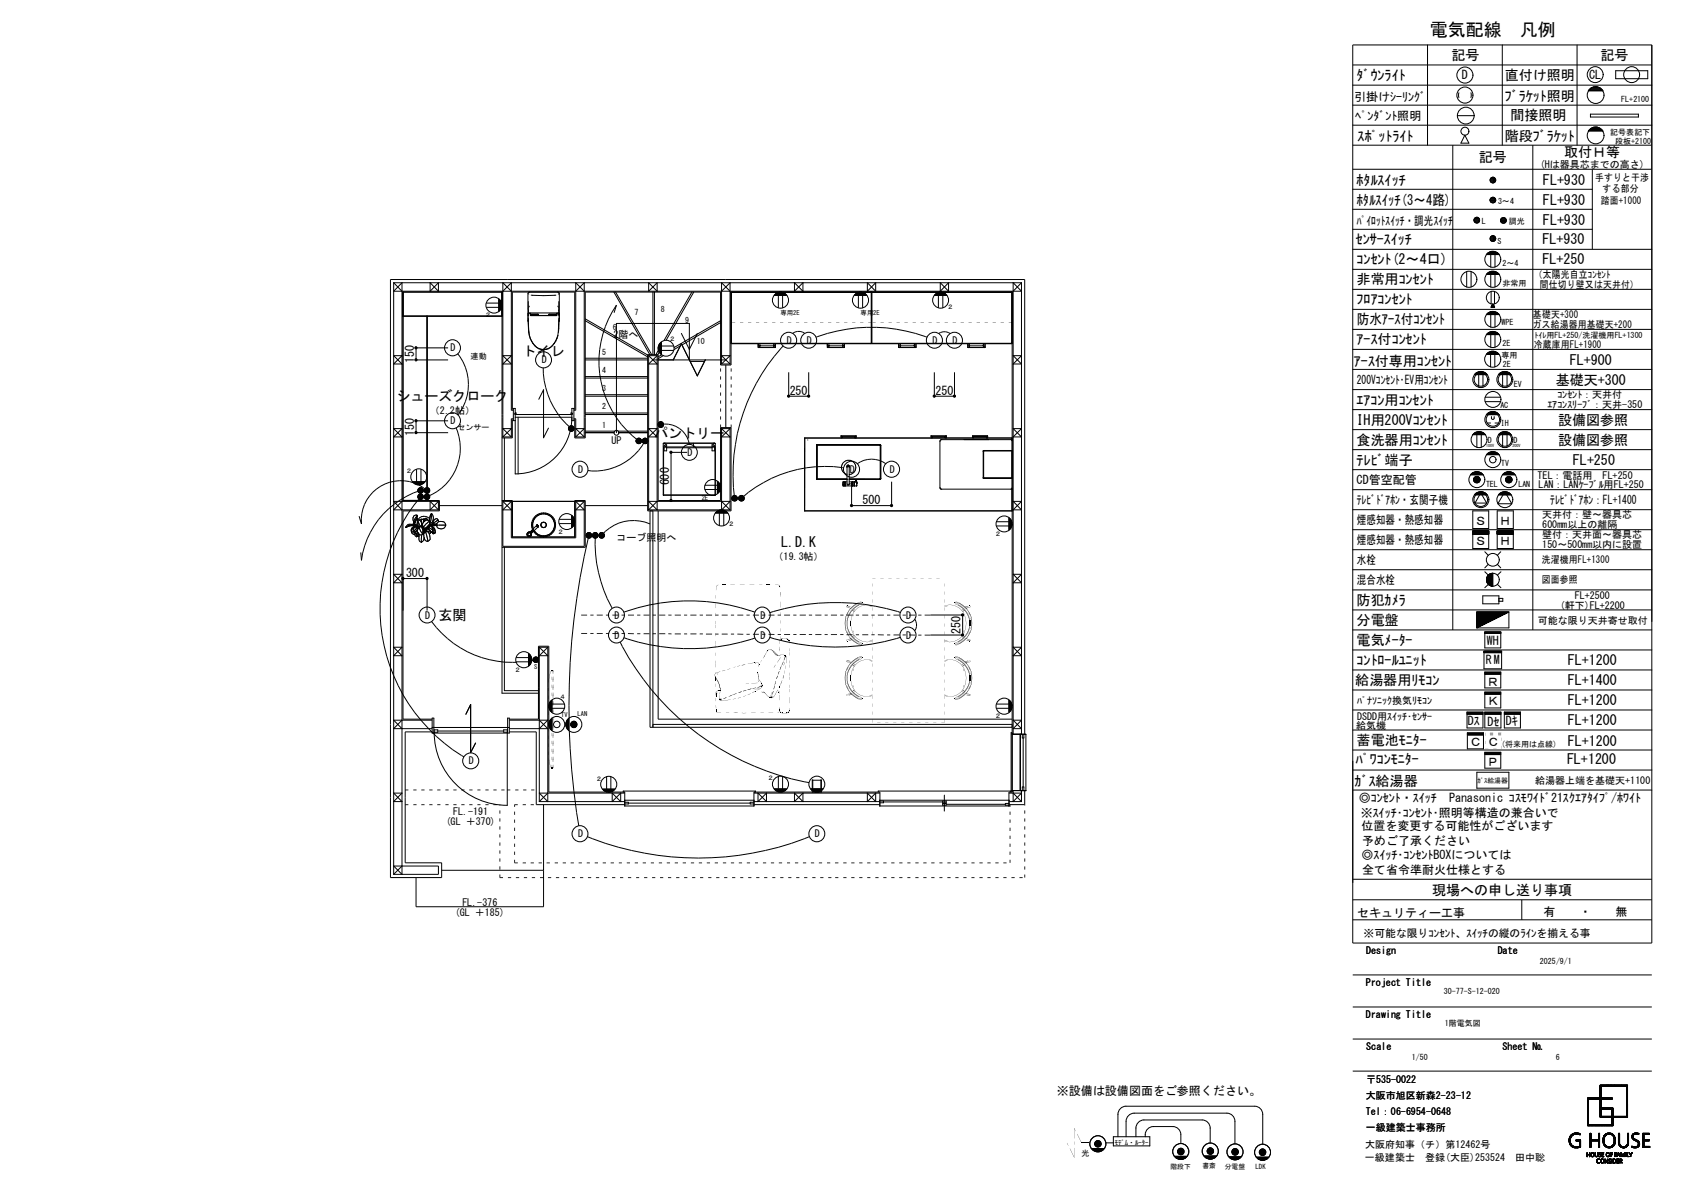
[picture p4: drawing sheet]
<svg xmlns="http://www.w3.org/2000/svg" width="420mm" height="297mm" viewBox="0 0 420 297" stroke-linecap="round" stroke-linejoin="round" font-family="sans-serif">
<defs><g id="words">
<text font-size="4.5" x="357" y="8.9">電気配線　凡例</text>
<g font-size="3.5">
<text x="362.4" y="15">記号</text>
<text x="399.6" y="15">記号</text>
<text x="338.8" y="20">ﾀﾞｳﾝﾗｲﾄ</text>
<text x="375.7" y="20">直付け照明</text>
<text x="375.8" y="25.2">ﾌﾞﾗｹｯﾄ照明</text>
<text x="377.1" y="29.8">間接照明</text>
<text x="339" y="35.3">ｽﾎﾟｯﾄﾗｲﾄ</text>
<text x="375.8" y="35.1">階段ﾌﾞﾗｹｯﾄ</text>
<text x="369.2" y="40.5">記号</text>
<text x="390.6" y="39.3">取付Ｈ等</text>
<text x="338.8" y="46.2">ﾎﾀﾙｽｲｯﾁ</text>
<text x="385.3" y="46.2">FL+930</text>
<text x="338.8" y="51.2">ﾎﾀﾙｽｲｯﾁ(3～4路)</text>
<text x="385.3" y="51.2">FL+930</text>
<text x="385.3" y="56.2">FL+930</text>
<text x="338.5" y="60.9">ｾﾝｻｰｽｲｯﾁ</text>
<text x="338.8" y="66">ｺﾝｾﾝﾄ(2～4口)</text>
<text x="385.1" y="65.8">FL+250</text>
<text x="385.1" y="60.8">FL+930</text>
<text x="338.8" y="71">非常用ｺﾝｾﾝﾄ</text>
<text x="338.8" y="76">ﾌﾛｱｺﾝｾﾝﾄ</text>
<text x="338.8" y="81">防水ｱｰｽ付ｺﾝｾﾝﾄ</text>
<text x="130.5" y="88.8">トイレ</text>
<text x="338.8" y="86">ｱｰｽ付ｺﾝｾﾝﾄ</text>
<text x="338.1" y="91.2">ｱｰｽ付専用ｺﾝｾﾝﾄ</text>
<text x="388.5" y="96">基礎天+300</text>
<text x="392" y="91">FL+900</text>
<text x="99" y="100.2">シューズクローク</text>
<text x="338.8" y="101">ｴｱｺﾝ用ｺﾝｾﾝﾄ</text>
<text x="338.8" y="106">IH用200Vｺﾝｾﾝﾄ</text>
<text x="389" y="106.1">設備図参照</text>
<text x="163.4" y="109.3">パントリー</text>
<text x="338.8" y="111">食洗器用ｺﾝｾﾝﾄ</text>
<text x="389" y="111.1">設備図参照</text>
<text x="338.8" y="116">ﾃﾚﾋﾞ端子</text>
<text x="392.8" y="116">FL+250</text>
<text x="195" y="136.6">L.D.K</text>
<text x="109.5" y="154.7">玄関</text>
<text x="338.8" y="151">防犯ｶﾒﾗ</text>
<text x="338.8" y="156">分電盤</text>
<text x="338.8" y="161">電気ﾒｰﾀｰ</text>
<text x="338.8" y="166">ｺﾝﾄﾛｰﾙﾕﾆｯﾄ</text>
<text x="391.5" y="166">FL+1200</text>
<text x="338.4" y="170.9">給湯器用ﾘﾓｺﾝ</text>
<text x="391.5" y="171">FL+1400</text>
<text x="391.5" y="176">FL+1200</text>
<text x="338.8" y="186">蓄電池ﾓﾆﾀｰ</text>
<text x="391.5" y="181">FL+1200</text>
<text x="338.5" y="190.7">ﾊﾟﾜｺﾝﾓﾆﾀｰ</text>
<text x="391.3" y="190.7">FL+1200</text>
<text x="391.5" y="186.1">FL+1200</text>
<text x="338.2" y="196.2">ｶﾞｽ給湯器</text>
<text x="357.6" y="223.3">現場への申し送り事項</text>
</g>
<g font-size="3">
<text x="365" y="19.8">D</text>
<text x="396.8" y="19.7">CL</text>
<text x="338.1" y="25.1">引掛けｼｰﾘﾝｸﾞ</text>
<text x="338.4" y="29.9">ﾍﾟﾝﾀﾞﾝﾄ照明</text>
<text x="338.8" y="56.1">ﾊﾟｲﾛｯﾄｽｲｯﾁ・調光ｽｲｯﾁ</text>
<text x="103.4" y="90.6" transform="rotate(-90 103.4 90.6)">150</text>
<text x="338.8" y="95.8">200Vｺﾝｾﾝﾄ･EV用ｺﾝｾﾝﾄ</text>
<text x="197.2" y="98.5">250</text>
<text x="233.6" y="98.5">250</text>
<text x="103.4" y="108.7" transform="rotate(-90 103.4 108.7)">150</text>
<text x="167" y="121.2" transform="rotate(-90 167 121.2)">600</text>
<text x="215.3" y="125.8">500</text>
<text x="338.8" y="120.8">CD管空配管</text>
<text x="338.8" y="125.8">ﾃﾚﾋﾞﾄﾞｱﾎﾝ・玄関子機</text>
<text x="387.1" y="125.8">ﾃﾚﾋﾞﾄﾞｱﾎﾝ：FL+1400</text>
<text x="338.8" y="130.8">煙感知器・熱感知器</text>
<text x="368.3" y="131">Ｓ</text>
<text x="374.4" y="131">Ｈ</text>
<text x="338.8" y="135.8">煙感知器・熱感知器</text>
<text x="368.3" y="136">Ｓ</text>
<text x="374.4" y="136">Ｈ</text>
<text x="101.4" y="144">300</text>
<text x="338.8" y="140.8">水栓</text>
<text x="338.8" y="145.8">混合水栓</text>
<text x="239.9" y="158.2" transform="rotate(-90 239.9 158.2)">250</text>
<text x="371.3" y="161">WH</text>
<text x="371" y="165.8">RM</text>
<text x="371.3" y="171.1">Ｒ</text>
<text x="371.3" y="176.1">Ｋ</text>
<text x="366.5" y="181.1">Dｽ</text>
<text x="371.4" y="181.1">Dｾ</text>
<text x="376" y="181">Dｷ</text>
<text x="366.9" y="186.3">Ｃ</text>
<text x="371.3" y="191.1">Ｐ</text>
<text x="371.3" y="186.3">Ｃ</text>
<text x="339.3" y="200.2">◎ｺﾝｾﾝﾄ・ｽｲｯﾁ　Panasonic ｺｽﾓﾜｲﾄﾞ21ｽｸｴｱﾀｲﾌﾟ/ﾎﾜｲﾄ</text>
<text x="339.8" y="203.9">※ｽｲｯﾁ･ｺﾝｾﾝﾄ･照明等構造の兼合いで</text>
<text x="339.9" y="207.3">位置を変更する可能性がございます</text>
<text x="339.9" y="214.5">◎ｽｲｯﾁ･ｺﾝｾﾝﾄBOXについては</text>
<text x="340.1" y="210.9">予めご了承ください</text>
<text x="340.1" y="218.1">全て省令準耐火仕様とする</text>
<text x="338.9" y="228.8">セキュリティー工事</text>
<text x="385.4" y="228.6">有　　・　　無</text>
<text x="263.9" y="273.3">※設備は設備図面をご参照ください。</text>
</g>
<text font-size="2.7" x="340.5" y="233.8">※可能な限りｺﾝｾﾝﾄ、ｽｲｯﾁの縦のﾗｲﾝを揃える事</text>
<g font-size="2.5">
<text x="384.5" y="41.9">(Hは器具芯までの高さ)</text>
<text x="398.3" y="45.1">手すりと干渉</text>
<text x="400.2" y="47.9">する部分</text>
<text x="399.8" y="50.8">踏面+1000</text>
<text x="383" y="69.5">（太陽光自立ｺﾝｾﾝﾄ</text>
<text x="384.5" y="71.8">間仕切り壁又は天井付）</text>
<text x="382.7" y="81.8">ガス給湯器用基礎天+200</text>
<text x="382.8" y="79.4">基礎天+300</text>
<text x="112.5" y="87.7">D</text>
<text x="153.2" y="84.3">2</text>
<text x="154.5" y="84.3">階へ</text>
<text x="196.5" y="85.8">D</text>
<text x="201.5" y="85.8">D</text>
<text x="232.9" y="85.8">D</text>
<text x="237.9" y="85.8">D</text>
<text x="383" y="86.9">冷蔵庫用FL+1900</text>
<text x="135.3" y="90.7">D</text>
<text x="386.4" y="101.9">ｴｱｺﾝｽﾘｰﾌﾞ：天井-350</text>
<text x="388.9" y="99.4">ｺﾝｾﾝﾄ：天井付</text>
<text x="107.4" y="103.3">（2.2帖）</text>
<text x="112.5" y="105.9">D</text>
<text x="152.7" y="110.8">UP</text>
<text x="171.7" y="113.8">D</text>
<text x="144.4" y="118">D</text>
<text x="212.2" y="118">D</text>
<text x="222.2" y="118">D</text>
<text x="383.9" y="119.5">TEL：電話用　FL+250</text>
<text x="384.2" y="121.8">LAN：LANｹｰﾌﾞﾙ用FL+250</text>
<text x="385.1" y="129.4">天井付：壁～器具芯</text>
<text x="385.1" y="131.9">600mm以上の離隔</text>
<text x="153.9" y="135">コーブ照明へ</text>
<text x="385.1" y="136.9">150～500mm以内に設置</text>
<text x="385.1" y="134.4">壁付：天井面～器具芯</text>
<text x="193.2" y="139.7">（19.3帖）</text>
<text x="382.7" y="140.6">洗濯機用FL+1300</text>
<text x="382.7" y="145.6">図面参照</text>
<text x="393.2" y="149.4">FL+2500</text>
<text x="106.2" y="154.4">D</text>
<text x="153.5" y="154.4">D</text>
<text x="189.9" y="154.4">D</text>
<text x="226.3" y="154.4">D</text>
<text x="384" y="155.8">可能な限り天井寄せ取付</text>
<text x="389.5" y="151.9">(軒下)FL+2200</text>
<text x="153.5" y="159.4">D</text>
<text x="189.9" y="159.4">D</text>
<text x="226.3" y="159.4">D</text>
<text x="338.9" y="179.6">DSDD用ｽｲｯﾁ･ｾﾝｻｰ</text>
<text x="338.9" y="175.6">ﾊﾟﾅｿﾆｯｸ換気ﾘﾓｺﾝ</text>
<text x="338.7" y="181.9">給気機</text>
<text x="117.1" y="190.8">D</text>
<text x="383.3" y="195.7">給湯器上端を基礎天+1100</text>
<text x="113.2" y="203.4">FL.-191</text>
<text x="111.3" y="205.9">(GL ＋370)</text>
<text x="144.4" y="209">D</text>
<text x="203.5" y="209">D</text>
<text x="115.4" y="226.1">FL.-376</text>
<text x="113.5" y="228.6">(GL ＋185)</text>
<text x="341.1" y="238.1">Design</text>
<text x="374" y="238.1">Date</text>
<text x="341.1" y="246.1">Project Title</text>
<text x="341.1" y="254.1">Drawing Title</text>
<text x="341.1" y="262.1">Scale</text>
<text x="375.2" y="262.1">Sheet №</text>
<text x="341" y="274.2">大阪市旭区新森2-23-12</text>
<text x="341.1" y="270.2">〒535-0022</text>
<text x="341.1" y="278.2">Tel：06-6954-0648</text>
<text x="340.9" y="286.6">大阪府知事（チ）第12462号</text>
<text x="341.1" y="282.2">一級建築士事務所</text>
<text x="340.8" y="289.8">一級建築士　登録(大臣)253524　田中聡</text>
</g>
<g font-size="2">
<text x="404.8" y="25.6">FL+2100</text>
<text x="402.1" y="33.7">記号表記下</text>
<text x="403.3" y="35.9">段板+2100</text>
<text x="374.1" y="50.9">3～4</text>
<text x="370" y="55.9">L</text>
<text x="376.8" y="55.8">調光</text>
<text x="373.9" y="60.9">S</text>
<text x="375.2" y="71.3">非常用</text>
<text x="375.2" y="66.3">2～4</text>
<text x="165" y="77.8">8</text>
<text x="153" y="82.4">6</text>
<text x="158.4" y="78.5">7</text>
<text x="171.1" y="80.5">9</text>
<text x="374.9" y="81.2">WPE</text>
<text x="117.5" y="89.5">連動</text>
<text x="150.3" y="88.5">5</text>
<text x="174" y="85.9">10</text>
<text x="374.9" y="89.3">専用</text>
<text x="375.2" y="86.3">2E</text>
<text x="383.2" y="84.3">ﾄｲﾚ用FL+250/洗濯機用FL+1300</text>
<text x="150.3" y="93">4</text>
<text x="375.2" y="91.7">2E</text>
<text x="150.3" y="97.6">3</text>
<text x="374.6" y="101.7">AC</text>
<text x="378" y="96.6">EV</text>
<text x="114.2" y="107.3">センサー</text>
<text x="150.3" y="106.7">1</text>
<text x="150.3" y="102.2">2</text>
<text x="374.8" y="106.3">IH</text>
<text x="371.5" y="110.4">D</text>
<text x="378" y="110.4">D</text>
<text x="374.8" y="116.4">TV</text>
<text x="371.1" y="121.6">TEL</text>
<text x="379.1" y="121.6">LAN</text>
<text x="374.8" y="186.6">(将来用は点線)</text>
<text x="384.5" y="240.7">2025/9/1</text>
<text x="360.5" y="248.1">30-77-S-12-020</text>
<text x="360.8" y="256.2">1階電気図</text>
<text x="352.5" y="264.7">1/50</text>
<text x="388.5" y="264.7">6</text>
<text x="270.1" y="288.5">光</text>
</g>
<g font-size="1.7">
<text x="368.9" y="195.3">ｶﾞｽ給湯器</text>
<text x="278.3" y="285.8">ﾓﾃﾞﾑ・ﾙｰﾀｰ</text>
<text x="292.3" y="291.7">階段下</text>
<text x="300.2" y="291.6">書斎</text>
<text x="305.8" y="291.8">分電盤</text>
<text x="313.5" y="291.9">LDK</text>
</g>
<g font-size="1.6">
<text x="236.5" y="77">２</text>
<text x="121" y="79.2">２</text>
<text x="194.9" y="78.6">専用2E</text>
<text x="214.9" y="78.6">専用</text>
<text x="218.1" y="78.6">2E</text>
<text x="167" y="85.1">２</text>
<text x="101.3" y="118.1">２</text>
<text x="175.2" y="124.7">2E</text>
<text x="181.8" y="131.4">２</text>
<text x="139.2" y="133.2">２</text>
<text x="248.4" y="133.8">２</text>
<text x="128.5" y="167.6">２</text>
<text x="133.4" y="166.9">S</text>
<text x="139.7" y="174.4">４</text>
<text x="140.1" y="179">TV</text>
<text x="144.2" y="178.7">LAN</text>
<text x="248.4" y="179.2">２</text>
<text x="148.8" y="194.8">２</text>
<text x="191.6" y="194.8">２</text>
</g>
<g font-size="1">
<text x="371.1" y="111.7">100V</text>
<text x="377.7" y="111.5">200V</text>
</g>
</g></defs>
<g fill="none" stroke="#000" stroke-width=".25">
<path d="M337.8 11.2h74.7v224.2h-74.7zM337.8 16.2h74.7M356.4 11.2v25M375.1 11.2v25M393.8 11.2v25M403.4 17.7h8v1.9h-8zM337.8 21.3h74.7M337.8 26.2h74.7M337.8 31.2h74.7M337.8 36.2h74.7M362.8 36.2v121M363.9 28.9h4.2"/>
<path d="M364.3 23.2v1.1M365.8 33.7l1 2h-2zM367.3 23.2v1.1M382.7 36.2v121M396.6 22.7h3.7a2.11 2.11 0 0 0-3.7 0M396.6 32.7h3.7M396.6 32.8a2.11 2.11 0 0 1 3.7 0M396.7 22.6h3.4M396.7 32.6h3.4M396.8 22.4h3.2M396.8 32.5h3.2M396.9 22.3h3"/>
<path d="M396.9 32.3h3M397.1 22.1h2.7M397.1 32.2h2.7M397.1 28.5h12v.7h-12zM397.3 22h2.3M397.3 32h2.3M397.5 21.8h1.8M397.5 31.9h1.8M397.9 21.7h1M397.9 31.7h1M337.8 42.2h74.7M337.8 47.2h59.8"/>
<path d="M337.8 52.2h59.8M337.8 57.2h59.8M368 54.9h1.4M368.1 55.1h1.3M368.1 54.8h1.3M368.1 55.2h1.3M368.1 54.7h1.3M368.2 55.4h1.1M368.2 54.5h1.1M368.3 55.5h.9M368.3 54.4h.9M372.1 49.8h1.3"/>
<path d="M372.1 50h1.4M372.1 50.1h1.3M372.1 49.7h1.3M372.1 50.2h1.3M372.2 49.5h1.1M372.2 50.4h1.1M372.2 44.5v.9M372.2 59.1v.8M372.3 49.4h.9M372.3 50.5h.9M372.3 44.4v1.1M372.3 59v1.1"/>
<path d="M372.5 44.3v1.3M372.5 58.9v1.3M372.6 44.3v1.3M372.6 58.8v1.4M372.7 44.2v1.4M372.7 58.8v1.4M372.9 44.3v1.3M372.9 58.8v1.4M373 44.3v1.3M373 58.9v1.3M373.2 44.4v1.1M373.2 59v1.1"/>
<path d="M373.3 44.5v.9M373.3 59.1v.8M374.7 55h1.4M374.7 55.2h1.4M374.7 54.9h1.4M374.7 55.3h1.3M374.7 54.7h1.3M374.8 55.4h1.2M374.8 54.6h1.2M374.9 55.6h.9M374.9 54.4h.9M397.6 42.2v20"/>
<path d="M98.3 70.6h156.8M98.3 70.6v147.6M98.3 70.6l2.1 2.1M100.6 78.9h24.7M106.6 78.9v46M107.4 70.6v2.1l2.1-2.1v2.1zM121.4 75.6h3.1M121.4 76.7h3.1M124.5 74.5v3.3M124.6 74.6v3.1M124.7 74.7v2.9M124.8 74.8v2.8"/>
<path d="M124.8 74.8v2.7M124.9 74.9v2.5M125 75.1v2.2M125.1 75.3v1.7M125.3 72.9v6M125.6 72.7l2.1-2.1v31.8h.5M127.7 72.7l-2.1-2.1v38.5M131.9 75.3v1.9M131.9 78.6v.1M131.9 78.3v.3M132 78.1h7.5M132 77.3v.8"/>
<path d="M132 78.1l-.1 .3M132 79.5v2.5l.4 2.5M132 73.4h.1M132.2 76.4l-.2 .3M132.2 72.9l-.4 .4 .1 6.9M132.4 78.2l.1 .5h6.4v-.3h-1.8M132.4 78.2h-.5l.1 .4M132.4 78.2v.5M132.5 78.8h6.5M132.5 78.4h1.8M132.5 78.6h1.8M132.6 73.7l3.1 .1 3.1-.1"/>
<path d="M134.4 78.4h-1.9v.3M134.4 78.4l.1 .3M134.4 78.4v.3M137.1 78.4l-.1 .3M137.1 78.4v.3M137.2 78.4h1.7M137.2 78.6h1.7M139.1 78.2h.5v.5M139.1 78.2v.5M139.1 78.2l-.1 .5M139.2 72.9l.5 .4-.1 6.8M139.3 76.4l.1 .3"/>
<path d="M139.5 73.4h-.1M139.5 75.3v2.8M139.5 78.1v.5M139.5 79.5l-.2 4.2M139.6 78.6v.1M139.6 79.5v.6M143.8 72.7l2.1-2.1v38.5M145.9 72.7l-2.1-2.1v31.8h-.5M146.1 79.6l15.6 9M153.3 72.9l9 15.6M153.3 78.1l.6-1.9a24.7 24.7 0 0 0 5 33.4M153.7 72.9l9 15.6"/>
<path d="M162 70.6v2.1l2.1-2.1v2.1zM163 72.9v15.6M163.4 72.9v15.6M172.8 72.9l-7 12.1M173.2 72.9l-6.9 12M180.2 72.7l2.1-2.1v20.2M182.3 72.7l-2.1-2.1v20.2M182.5 73h70.2M182.6 73.1v12.7h35v-12.7M182.6 72.9v.1M182.6 72.9h.1M193.3 73.7h3.2"/>
<path d="M193.3 73.7h3.1M193.4 73.6h3M193.4 73.5h2.9M193.5 73.5h2.8M193.5 73.4h2.7M193.6 73.4h2.5M193.8 73.2h2.2M194 73.1h1.7M194.1 73.1h1.5M194.4 73.7v3.1M195.4 73.7v3.1M198.4 70.6l2.1 2.1v-2.1l-2.1 2.1z"/>
<path d="M213.3 73.7h3.2M213.3 73.7h3.1M213.4 73.6h3M213.4 73.5h2.9M213.5 73.5h2.8M213.5 73.4h2.7M213.6 73.4h2.5M213.8 73.2h2.2M214 73.1h1.8M214.1 73.1h1.5M214.3 73.7v3.1M215.4 73.7v3.1"/>
<path d="M216.6 70.6v2.1l2.1-2.1v2.1zM217.5 72.9h.1M217.6 72.9v.1M217.6 73.1h.1M217.6 72.9v12.8M217.7 73.1v12.7h34.9M217.7 72.9v.1M217.7 72.9h.1M233.3 73.7h3.2M233.3 73.7h3.1M233.3 73.6h3.1M233.4 73.5h2.9"/>
<path d="M233.5 73.5h2.8M233.6 73.4h2.6M233.6 73.4h2.5M233.8 73.2h2.2M234 73.1h1.8M234.1 73.1h1.5M234.3 73.7v3.1M234.8 70.6v2.1l2.1-2.1v2.1zM235.4 73.7v3.1M252.6 72.9v.1M252.6 73.1v12.7M252.7 72.9v12.8"/>
<path d="M252.7 73.1h.1M255.1 70.6v112.7M255.1 70.6l-2.1 2.1M337.8 62.2h74.7M337.8 77.2h74.7M337.8 72.2h74.7M337.8 67.2h74.7M366.2 67.8v3.8M367.3 67.8v3.8M371.1 63.5h3.3M371.1 78.5h3.3M371.1 68.5h3.3"/>
<path d="M371.2 63.5h3.1M371.2 78.5h3.1M371.3 63.4h3M371.3 78.4h3M371.3 68.4h3M371.3 63.4h2.9M371.3 78.4h2.9M371.3 63.3h2.8M371.3 78.3h2.8M371.3 68.3h2.8M371.4 63.2h2.7M371.4 78.2h2.7"/>
<path d="M371.4 68.2h2.7M371.5 63.2h2.5M371.5 68.2h2.5M371.6 63.1h2.3M371.6 78.1h2.3M371.6 68.1h2.3M371.6 63h2.2M371.8 63h2M371.8 78h2M371.8 67.9h2M371.9 62.9h1.7M371.9 77.9h1.7"/>
<path d="M372 62.9h1.5M372 67.9h1.5M372.2 62.8h1.1M372.2 77.8h1.1M372.2 67.8h1.1M372.2 63.5v3.2M372.2 68.5v3.1M372.2 78.5v3.2M372.3 72.8v3.1M372.4 76.6v.1M372.4 62.7h.7M372.4 67.7h.7"/>
<path d="M372.4 76.4v.3M372.5 76.3v.4M372.6 76.2v.5M372.6 76.1v.6M372.7 76v.7M372.7 75.9v.8M372.7 75.9l.5 .8h-.9zM372.8 75.9v.8M372.8 76v.7M372.9 76.2v.5M373 76.2v.5M373 76.4v.3"/>
<path d="M373.1 76.5v.2M373.2 72.8v3.1M373.2 76.6v.1M373.3 63.5v3.2M373.3 68.5v3.1M373.3 78.5v3.2M98.3 88.8h2.1l-2.1 2h2.1zM111.9 86.8h-8v3h8M114.3 88.3a12.3 12.3 0 0 1 0 15.2M125.6 88.8h2.1l-2.1 2h2.1zM131.8 80l.1 .1M131.9 80.1l.1 2.8 .4 1.6"/>
<path d="M132.4 84.5l.7 1.2M133.1 85.7l.4 .6 1 .7M133.1 85.7l.5 .6M134 86.7l.5 .3M134.5 99.7l1.2-2.4v12l1.2-2.5M134.5 87l1.2 .3M134.5 87l1.2 .2M135.6 91.8a19.7 19.7 0 0 0 6.5 14.7M137.5 86.7l-1.1 .5M137.5 86.7l-1.8 .6M137.9 86.3l-.4 .4M138.4 85.7l-.5 .6"/>
<path d="M138.8 85.1l-.9 1.2M139.1 84.5l-.4 .6M139.3 83.7l-.3 .8M139.6 80.2h.1M139.6 80.1l-.2 2.8M139.6 80.1v.1M146.1 89.8h15.6M146.1 98.9h15.6M146.1 98.5h15.6M146.1 94.4h15.6M146.1 94h15.6M146.1 89.4h15.6"/>
<path d="M146.1 80.1l15.6 9M162 88.8v38.5M162 88.8l2.1 2h-2.1l2.1-2M162 88.8h2.1M163 89.8h18.2M164.1 88.8v38.5l-2.1-2.2h20.3l-2.1 2.2M164.3 86.6v.6M164.4 87.4l-.6 1.1M164.4 86.3v1.2M164.5 86.1v1.6M164.5 86v1.8M164.6 87.9l-.3 .6"/>
<path d="M164.6 85.8v2.2M164.8 85.6v2.6M164.9 85.5v2.8M165 85.4v3M165.1 85.3v3.2M165.1 87.5h3.1M165.1 86.4h3.1M165.2 88.6l-.9 .5M165.6 88.8l-1.3 .7M168.1 89.8l2-4 4 8 2-4M169.9 86.3l-1.6 .9M170.1 83.2l2 4 2-4"/>
<path d="M172.1 89.8v-9.1h-18.2v27.3M172.3 90.2h3.6M179.9 80.1l-11.6 6.6M179.9 80.5l-9.6 5.6M180.2 90.8h2.1M180.2 90.8l2.1-2h-2.1l2.1 2M181.2 91.1v15.6M182.5 85.7h70.2M189.3 86.7h.1M189.4 85.8v.9h.3M189.7 86.3h3.6M189.7 85.8v.5"/>
<path d="M189.7 86.3h.1M189.7 86.3v.1M193.2 86.3l.1 .1M193.2 86.3h.1M193.2 85.8v.5M193.3 85.8v.6M193.5 86.7h.1M193.6 85.8l-.1 .9h-4.1M195.5 86.4a47.3 47.3 0 0 0-12.2 37.3M196.9 92.9v6h5v-6M198 83.2a2.49 2.49 0 0 1 2.9 0M203.8 84.2a39.9 39.9 0 0 1 27.7 0"/>
<path d="M206.6 85.8v.9h.4M206.9 86.3h3.6M207 86.3h.1M207 85.8l-.1 .5M207 86.3h-.1M210.4 86.2l.1 .1M210.4 86.3h.1M210.4 85.8v.5M210.4 86.3l.1 .1M210.5 85.8v.5M210.8 86.7h.1M210.8 86.3v.4h-4.2"/>
<path d="M210.9 85.8l-.1 .9M217.6 85.7l-.1 .1M217.6 85.6h.1M224.4 85.8l.1 .9h4.1l.1-.9M224.5 86.7h.3M224.5 85.8v.5M224.8 86.3h3.5M224.8 85.8v.5M224.8 86.3l-.1 .1zM228.3 86.3h.1M228.3 85.8v.6M228.3 86.3v.1"/>
<path d="M228.6 86.7h.1M228.7 85.8v.9M233.3 92.9v6h5v-6M234.4 83.2a2.49 2.49 0 0 1 2.8 0M241.7 85.8v.9h4.2v-.4M241.7 86.7h.4M242 86.3h3.6M242.1 85.8l-.1 .5M242.1 86.3h.1M242.1 86.3h-.1M245.5 85.8v.5M245.5 86.3l.1 .1z"/>
<path d="M245.5 86.2l.1 .1M245.6 85.8v.5M246 85.8l-.1 .9M252.6 85.7v.1M252.7 85.6h.1M253 88.8h2.1l-2.1 2h2.1zM337.8 82.2h74.7M337.8 87.2h74.7M337.8 97.2h74.7M337.8 92.2h74.7M368.2 93.5h3.1M368.3 93.3h2.9"/>
<path d="M368.4 93.2h2.7M368.6 93.1h2.3M368.8 93h2M368.9 92.9h1.7M369 92.9h1.5M369.2 92.8h1.1M369.2 93.5v3.1M369.4 92.8h.7M370.3 93.5v3.1M370.8 99.1h3.9M371.1 83.5h3.3M371.1 88.5h3.2"/>
<path d="M371.2 83.5h3.1M371.2 88.4h3.1M371.2 88.3h3M371.3 83.4h3M371.3 83.4h2.9M371.3 88.2h2.8M371.4 83.2h2.7M371.5 88.1h2.5M371.6 83.1h2.3M371.6 88h2.2M371.8 83h2M371.8 87.9h1.8"/>
<path d="M372 87.8h1.5M372 82.9h1.5M372.2 82.8h1.1M372.2 88.5v3.1M372.2 83.5v3.2M372.4 87.7h.6M373.3 88.5v3.1M373.3 83.5v3.2M374.1 93.5h3.3M374.2 93.5h3.1M374.3 93.3h2.9M374.4 93.2h2.7"/>
<path d="M374.6 93.1h2.3M374.7 93h2.1M374.9 92.9h1.7M375 92.9h1.5M375.2 92.8h1.1M375.2 93.5v3.1M375.4 92.8h.7M376.3 93.5v3.1M98.3 107h2.1l-2.1 2.1h2.1zM104 117.1v3.1M105.1 117.1v3.1M111.9 105h-8v3h8"/>
<path d="M113.9 106.8a12.9 12.9 0 0 1-6.7 16.9M125.6 109.1h2.1M125.6 109.1l2.1-2.1h-2.1l2.1 2.1M125.9 109.3v15.6M128.2 102.2h-.3v-29.3h15.6v29.3h-.2M128.2 104.8h-.3v4.5h-2.6M128.2 104.5h-.5v4.6M128.7 103.1h.2v.4M128.7 103.5h14.1M128.7 104.1h14.1M129.4 104.1v14.2M142.5 106.8h.3v.3h-.3z"/>
<path d="M142.5 106.9h.3v.2h-.3zM142.6 106.9l.1 .1zM142.8 104.2a14.1 14.1 0 0 1-14.1 14.1v-16.4h-.5v3.1h.5M142.8 103.1h-.2v.4M142.8 101.9h.5v3.1h-.5v-1.6h.1zM143.3 104.8h.2v4.5h2.6v-36.4h33.8v18.2h2.6v-18.2h70.2v124.8h-.8v3.5h-32.2v-1.5h32.3M143.3 104.5h.5v4.6M143.8 109.1h2.1M143.8 109.1l2.1-2.1h-2.1l2.1 2.1M146.1 103.1h15.6M146.1 103.5h15.6M146.1 108h7.2"/>
<path d="M146.1 107.6h7.4M154.3 107.6h7.4M154.5 108h7.2M159.3 109.9h.3v.3h-.3zM159.4 110h.2v.2h-.2zM159.4 110l.2 .2zM159.5 110v.1zM160.7 110.7a14.2 14.2 0 0 1-13.9 6.7M160.9 109.9h.3v.3h-.3zM161 110h.2v.2h-.2zM161 110l.2 .2zM161 110l.2 .1z"/>
<path d="M161.1 110v.1zM162 107h2.1l-2.1 2.1h2.1zM164.3 106.2v18.7h15.6v-18.2h2.6v20.8h-20.8v-17.2M164.3 105.7v-17.2h-2.6v21.3M164.8 105.8h.3v.3h-.3zM164.9 105.8h.2v.3h-.2zM164.9 105.9l.2 .2zM164.9 105.9l.1 .1zM165 106h.1M165.7 105.9a6 6 0 0 1 6.4 5M165.7 111.8v11.8M165.8 111.5h-.2v-.8l.2-.1h12.7l.1 .9h-.2"/>
<path d="M165.8 111.8h-.2v11.7M166.5 111.5v1h-.7v-1.2l.3-.3h.4v.3h-.4v.2h12v-.2h-.3v-.3h.3l.3 .3v1.2h-.6v-1M166.5 111.8h11.3M171.6 112.9h-4v12M173.1 110.6v.9M178.4 111.8h.2v11.7M178.5 111.5v.3M178.6 111.8v11.8M180.2 107v20.2M180.2 107l2.1 2.1h-2.1l2.1-2.1M180.2 107h2.1M182.3 107v20.3"/>
<path d="M201 109.3l-.1 18.2h51.8M201 109.3h51.7M201.7 109.8h.1M203.9 119.5h.1M203.9 111.2l.1-.2h15.8l.1 .2M203.9 111.2h.1M203.9 119.5l.1 .1M204 119.6l7.5 .1M204 119.6h7.5M204 111h15.7l.2 .1M204 111v8.6M204 119.6l.1 .1"/>
<path d="M204 119.5v.1M204 111l15.9 .1M204 111.1h.1M204 119.5l.1 .1M204 111l-.1 .1M204.1 111l-.1 .1M210 108.8h3.7M210.2 109.3v-.2h3.3v.2M210.7 116.8a31.3 31.3 0 0 0-25 7.1M211.5 118.4a1.8 1.8 0 0 1-1-2.8 1.8 1.8 0 0 1 3 .2 1.8 1.8 0 0 1-1.5 2.6M211.5 119.5l-7.5 .1M211.6 116.4l-.1 .1z"/>
<path d="M211.7 116.3l.3 .2M212 116.4v.1M212 116.5h.1M212 119.6h7.8M212 116.5v4.4l-.3 .1-.2-.1v-4.7l.4-.1 .1 .5M212 119.5h7.8M213.7 119.7h.1M213.7 119.8h.1M213.7 119.7v.7M213.7 119.7v.1M213.8 108.8l-.1 .5v-.5h-3.7v.5M213.8 119.7l.1 .7"/>
<path d="M214 115.7a6.2 6.2 0 0 1 7.2 0M219.7 111h.1M219.8 111v.1M219.8 111v8.6M219.8 119.6l-.1 .1M219.8 119.6l-7.8 .1M219.8 119.5h.1M219.8 111.2h.1M219.9 119.5l-.1 .1M219.9 111.2v8.3M232.5 108.8h3.8v.5M232.7 109.3v-.2h3.4l-.1 .2"/>
<path d="M236.2 108.8h-3.7v.5M242.9 108.8h3.6M243 109.3v-.2h3.4v.2M245.5 112.5v6.9h7.2M245.5 112.5h.1M245.5 112.5h7.2M245.5 119.2l.1 .1M245.6 112.5v6.9l7.1-.1-.1-6.8h-7M245.6 112.6h-.1M245.6 119.3l.1 .1M245.6 112.5v6.8M245.7 112.4l-.1 .1"/>
<path d="M245.7 112.4h7M245.7 112.4v.1M246.6 108.8v.5M246.6 108.8h-3.8v.5M252.7 109.9l-.1-.2-17.7 .1-.2 .4v11.5l.2 .4h17.7l.1-.3M252.7 109.3v.6M252.7 109.9v.1M252.7 112.5h.1M253 107h2.1l-2.1 2.1h2.1zM337.8 102.2h74.7M337.8 117.2h74.7M337.8 112.2h74.7"/>
<path d="M337.8 107.2h74.7M367.2 118.5h3.2M367.2 118.4h3.1M367.3 118.4h2.9M367.4 118.3h2.8M367.4 118.2h2.7M367.5 118.2h2.5M367.6 118.1h2.4M367.7 118h2.2M367.7 108.5h3.2M367.7 118h2M367.9 117.9h1.8"/>
<path d="M367.9 108.3h2.9M368 119.9h1.5M368 119.8h1.5M368 119.8h1.6M368 119.7h1.6M368 119.6h1.5M368 119.5h1.5M368 117.9h1.5M368 119.4h1.5M368 108.2h2.7M368 108.2h2.6M368.1 119.3h1.3"/>
<path d="M368.1 119.2h1.3M368.1 108.1h2.4M368.2 117.8h1.2M368.2 119.2h1.1M368.2 108h2.2M368.3 119.1h1M368.3 108h2M368.3 119h.9M368.4 117.7h.7M368.4 107.9h1.8M368.5 119h.6M368.6 107.9h1.5"/>
<path d="M368.7 107.8h1.2M368.8 108.5v3.1M369 107.7h.7M369.9 108.5v3.1M370.8 100.2h3.9M371.1 113.5h3.3M371.1 103.5h3.3M371.2 113.5h3.1M371.2 103.5h3.1M371.3 113.3h2.9M371.3 105.6h.9M371.3 103.3h2.9"/>
<path d="M371.4 113.2h2.7M371.4 103.2h2.7M371.5 113.2h2.5M371.6 113.1h2.3M371.6 103.1h2.3M371.6 113h2.2M371.6 103h2.2M371.7 103h2.1M371.8 113h2M371.9 112.9h1.7M371.9 102.9h1.7M372 112.9h1.5"/>
<path d="M372 102.9h1.5M372.2 112.8h1.1M372.2 102.8h1.1M372.4 104l.1 .5 .2 .2 .3-.2 .1-.5M372.4 112.7h.7M372.4 102.7h.7M373.3 105.6h.9M374.1 108.5h3.3M374.2 108.5h3.1M374.3 108.3h2.9M374.4 108.2h2.7M374.5 108.2h2.5"/>
<path d="M374.6 108.1h2.3M374.6 108h2.3M374.7 108h2.1M374.9 107.9h1.7M375 107.9h1.5M375.2 118.5h3.1M375.2 107.8h1.1M375.2 108.5v3.1M375.2 118.4h3.1M375.3 118.4h2.9M375.4 118.3h2.8M375.4 118.2h2.7"/>
<path d="M375.4 107.7h.7M375.5 118.2h2.5M375.6 118.1h2.4M375.7 118.1h2.2M375.8 118h1.9M375.9 117.9h1.8M376 119.9h1.5M376 119.8h1.5M376 119.6h1.5M376 119.5h1.5M376 120h1.5M376 119.7h1.5"/>
<path d="M376 117.9h1.5M376 119.4h1.5M376.1 119.3h1.3M376.1 119.2h1.3M376.2 117.8h1.1M376.2 119.2h1.1M376.3 119.1h.9M376.3 108.5v3.1M376.3 119h.8M376.4 117.7h.7M376.5 119h.6M100.4 125.1l-2.1 2.2h11.2"/>
<path d="M101.7 131.4l-.4 .2M101.7 131.5l-.4 .1M102.2 131.3l-.5 .2M102.2 131.3l-.5 .1M102.8 130.9h-.1a1.12 1.12 0 0 0-1.4 .7M102.8 130.9l.3 .1M102.8 130.9l.5 .3M103 120.2h3.2M103 120.3h3.1M103 120.4h3.1M103.1 120.4h2.9M103.2 131.1l-.4 .1"/>
<path d="M103.2 130.8h.1M103.2 130.8l.1 .1M103.2 131.2h.1M103.3 120.5h2.6M103.3 130.7l-.1 .1M103.3 130.7h.1M103.3 130.8v.1M103.3 131.2l.5 .1M103.3 132.7v.1M103.3 131.2l-.2-.1a2.12 2.12 0 0 0-1.8 .5M103.3 130.8h.1M103.3 130.3v.5"/>
<path d="M103.3 130.8l.2 .1M103.3 131.2l-1.1 .1M103.3 131.2h.1M103.3 130.7v.2M103.3 132.8h.1M103.4 120.6h2.3M103.4 130.8l.1 .4M103.4 130.8l-.1 .1M103.4 130.8l.1 .1M103.5 130.9l.3 .3-.5-.1M103.5 130.9l.5 .5h-.2M103.5 130.6l.2 .4"/>
<path d="M103.5 130.6l-.1 .2M103.5 133.3l.5 .7M103.5 120.8h2.1M103.6 131.5a.87 .87 0 0 0-.9 1 .87 .87 0 0 0 1.1 .7l.6-.3M103.7 131.3l.1 .1M103.8 130l.3 1.2M103.8 120.9h1.5M103.8 131.4v.1M103.8 131.1l.5 .2M103.8 131.1h.1M103.8 131.4h.1M103.8 131.5l-.6 .5 .1 .7"/>
<path d="M103.8 131.1l.3 .2M103.8 131.5l.4 .2M103.8 131.1l1 .4M103.9 131.2l.2 .2M104 129.5v.1M104 120.9h1.2M104 129.6h.1M104 131.3l.1 .1M104 129.5l-.7 1.4M104 133.1v.9M104 129.4h.2M104 129.6l.1 .2"/>
<path d="M104 129.6l-.1 .1M104.1 131.4a1.22 1.22 0 0 0-1.3 1.5l.5-.3M104.1 129.7h.1M104.1 131.4h.1M104.1 131.3h.1M104.1 131.4l.2 .1M104.1 129.7l.8 1.7M104.1 129l-.6 1.7 .5 .6M104.1 131.3v.1M104.1 131.3l.2 .2M104.1 129l-.1 .5M104.1 131.3l-.1 .1"/>
<path d="M104.1 129.7l.3 .9M104.2 129.7h.1M104.2 131.7v.5M104.2 131.7l-.9 1.1M104.2 129.9l.1-.1a.8 .8 0 0 1 1 1M104.2 131.7h.1M104.2 129.9l.2 .7M104.2 132.2l-.5 .6M104.2 132.2l-.6 .7-.3-.1M104.2 121h.7M104.2 131.3h.2M104.2 128.7h.1"/>
<path d="M104.2 129.4h.1M104.2 131.3l.4 .5M104.2 128.7l-.5-.1a1.17 1.17 0 0 0-.4 1.7M104.2 131.6v.1M104.2 128.7l-.1 .3M104.2 128.7l-.1 .2M104.3 129.6l-.2 .1M104.3 129.4v.2M104.3 131.4h.1M104.3 129.5l.1 .1M104.3 131.3v.1M104.3 132.2v.6l.4 .5"/>
<path d="M104.3 132.2h-.1M104.3 128.7l-.8 .9-.2 1M104.3 133.8l-.3 .2M104.3 133.8l.3 .1M104.4 122.6a21.2 21.2 0 0 0-14.1 17.3l-.2-2M104.4 131.3l.5 .2M104.4 129.7l-.2 .2M104.4 130.6l-.2 .5M104.4 131.3v.1M104.4 131.4l.1 .1h-.2M104.4 131.6l-.2 .1M104.4 133.1l-.1 .7"/>
<path d="M104.5 131.7h.2M104.6 131.5l.1 .1M104.6 133.3l-.2 .2M104.6 124.5a43.2 43.2 0 0 0 11.2 64.4M104.6 121l1.4 1M104.6 131.4l.2 .2M104.6 131.5l.2 .1-.1 .1M104.6 131.4l-.4 .3M104.6 131.4v.1M104.7 131.6h.1M104.7 133.3a1.4 1.4 0 0 0 .5 2M104.7 131.7h.1"/>
<path d="M104.7 131.7l-.4 .5M104.7 133.3l.2 .2 .8-.1M104.8 131.6l.3 1.1 .6 .7M104.9 123.9h.3v.2h-.3zM104.9 122.3h.3v.3h-.3zM104.9 123.8h.2v.3h-.2zM104.9 122.3h.2v.2h-.2zM104.9 123.9h.2v.2h-.2zM104.9 123.9l.2 .2zM104.9 122.3l.2 .2zM105 123.9l.1 .1zM105 122.4l.1 .1z"/>
<path d="M105.2 129.6h.4M105.2 129.6l.2 1.3M105.2 131.3l.3 .7M105.2 129.6l-.4 .2M105.2 131.4l-.2-.1-.3 .4M105.3 133.5l-.1 1.8M105.3 130.9l.3 .5M105.3 130.8l-.1 .6M105.4 131l.1 .4M105.5 131.4l.1 .1M105.5 132v.1M105.5 132.1h.5"/>
<path d="M105.5 131.4v.1M105.5 130.7l-.1 .3M105.5 130.7l.2 .9M105.5 132.1l.2 1.3M105.5 130.7l-.2 .1M105.6 129.6h.5l-.5 .1M105.6 129.6l.2 .6M105.7 133.1h.2M105.7 131.4l-.1 .1M105.7 133h.2M105.7 133.2l.1 .2M105.7 131.6h.1"/>
<path d="M105.7 131.5l-.2 .4 .2-.3M105.7 131.5v.1M105.7 131.6l.2 .2M105.7 131.6l.2 .1M105.7 131.5l-.3 .2M105.7 131.6l-.2 .4M105.7 130.2v.1M105.8 129.6h-.2M105.8 132l.3 .1 .1 .3M105.9 132.1h.1M105.9 131.9v.1M105.9 132v.1"/>
<path d="M105.9 132h.1M105.9 132.6l.1 .3M105.9 132h-.1M105.9 131.9h.1M105.9 134.2a1.28 1.28 0 0 1-.7 1.1M105.9 132.8l.1 .1M106 120.5h-2.8a9.9 9.9 0 0 0-12.9 10.3l-.6-2M106 132.9a1.75 1.75 0 0 0 .7 2.2h.1M106 131.9l.1 .1M106 131.9v.1M106 132.1l.1 .4M106 130.1l-.5 .6"/>
<path d="M106 132.2l.1 .1M106.1 132h-.3M106.1 132.1l.1 .3M106.1 132v.1M106.1 132.4l.1 .2h-.5M106.1 132.2h.5M106.2 132.4l.1 .3M106.2 132.7h.3M106.2 132.6v.1M106.2 132.4l.1 .2M106.3 132.7a1.12 1.12 0 0 1 1.1 1.3v.6l-.6 .5M106.3 132.6l-.1 .1"/>
<path d="M106.3 132.7h-.1M106.3 132.7l.5 2.4M106.3 132.7l-.2 .1M106.3 132.7l-.3 .2M106.4 129.3l-.3 .2-.1 .6M106.4 131.7h.1M106.4 129.3v.5M106.4 129.3l.4 .5M106.4 132.5l1.1 .3M106.4 132h.2M106.5 123.9h.3v.2h-.3zM106.5 122.3h.3v.3h-.3z"/>
<path d="M106.5 123.8h.3v.3h-.3zM106.5 122.3h.3v.2h-.3zM106.5 132l.1 .2M106.5 123.9h.2v.2h-.2zM106.5 122.3h.2v.2h-.2zM106.6 123.9l.1 .1zM106.6 122.4l.1 .1zM106.6 132.2l-.3 .4M106.6 132h.1M106.7 131.9h.1M106.7 131.9l-.1 .1M106.8 131.8l-.1 .1"/>
<path d="M106.8 131.9l.4 .3M106.8 131.9v.1M106.8 131.7h.1M106.8 131.7l-.1 .2M106.8 131.7v.2M106.9 131.7h.2M106.9 131.6l1.1 .6M106.9 131.5v.1M106.9 131.6l-.1 .1M106.9 131.6h-.1M106.9 131.6l.2 .1M107 131.2l-.7 .6h-.4"/>
<path d="M107 131.7l-.2 .1M107 131.3l.2-.1-.3 .3zM107 131.3h.1M107.1 131.7v.2M107.1 131.7v.5M107.1 131.2l-.2 .1-.1 .4M107.1 132.2l.4 .3M107.2 129.8l-.1 .2M107.2 129.9l-.1 .1M107.2 131.5l-.1 .2M107.3 129.5a1.88 1.88 0 0 0-2.9 .2M107.3 130l-1.6 1.6"/>
<path d="M107.3 130l-.8-.2-.5 .3M107.3 130v.6l-.3 .6M107.3 129.3l-.1 .5M107.4 131.1h.1M107.4 131.1l.4 .3M107.4 131.1l-.4 .1M107.4 131.1l-.5 .2M107.5 131.1l.3 .3M107.5 131.1l-.3 .1M107.5 132.5v.3M107.5 132.5l.6 .6M107.5 132.8l-.3 .5"/>
<path d="M107.6 132.9h.1M107.6 132.8l-.2 .2M107.6 131.1l.1-.1 .1 .3zM107.7 132.7l-.2 .3M107.7 131l.2 .3M107.8 131.1l.2 1.2M107.8 131.1h.1M107.8 128.2l-.2 1.7-.3 .6M107.8 131l.7 .2M107.8 131l.6 .1M107.8 130.9l.6 .1M107.8 131h-.3l.2 .1"/>
<path d="M107.8 130.9l-.7 .2M107.8 131.4l-.3-.1-.4 .4M107.8 131.2v.1M107.8 128.2l-.3 .4-.3 1.2M107.8 128.2a1.58 1.58 0 0 1-.2 2.4h-.3M107.8 131.4h.1M107.8 131.1h.6M107.9 130.4v.5M107.9 131.4h-.1M107.9 131.3l.3 1.1v.8M108 132.3l.1 .8M108 131.1h.1"/>
<path d="M108 131.4v.1M108 131.1l.1 .1M108.1 131.2l-.2 .1M108.1 131.2l-.1 .2M108.1 133.1l.1 .1M108.2 130.4v.2M108.2 130.6l.4 .2 .5-.1M108.2 130.6l-.4 .3M108.2 130.6l.2 .1M108.2 130.6l-.3 .3M108.3 133.2h.1M108.3 130.6h-.1"/>
<path d="M108.3 133.2h-.1M108.4 131.1l.2 .1M108.4 131l.2 .2M108.4 131h.1M108.4 131h.3M108.5 131l.6 .1M108.5 131.2h.1M108.5 131l.1 .2M108.6 133l-.1-.7-.5-.8a1.17 1.17 0 0 1 .7 1.5M108.6 132.9l.1 .1M108.6 133l-.3 .2M108.7 133l-.4 .2"/>
<path d="M109.1 131.1v.2M109.1 130.6a1.24 1.24 0 0 1 1.3-.4 1.24 1.24 0 0 1 .9 .9 1.15 1.15 0 0 1-1.2 .9 1.15 1.15 0 0 1-1-.9M109.1 130.8v.3M109.1 130.6v.5M109.4 129.8l-.3-.3-.5 .1-.4 .4v.6M109.4 129.8l-1.2 .8M109.4 129.8l.1 .2M109.5 125.1h-11.2l2.1 2.2M109.5 125.1v2.2M109.5 130v.3M109.5 125.1l-2.1 2.2v-2.2l2.1 2.2M109.7 126.2h15.6"/>
<path d="M111.3 131.1l-2.8 .1M125.3 124.9h2.6v9.1h15.6v-9.1h2.6v11.7h-20.8M125.6 125.1h2.1M125.6 125.1l2.1 2.2h-2.1l2.1-2.2M125.6 125.1v11.3h20.3v-11.3M125.9 136.6v35.8h8.6M127.7 125.1v9.1h16.1v-9.1M127.9 125.1h15.6M131.6 133.3l.4 .6M131.7 133.1l-.1 .2M132.2 132.8h.1M132.2 132.8l-.5 .3"/>
<path d="M132.7 133.2l-.2 .5-.5 .2M133 132.2a3 3 0 0 1 2.9-4.2 3 3 0 0 1 2.4 4.5 3 3 0 0 1-5.1 .1M133.1 132.3l-.7 .7 .7-.8 .1 .2M133.2 132.3l-.7 .8M133.2 132.4l-.7 .7M133.3 129.6a2.77 2.77 0 0 1 2.9-1.4 2.77 2.77 0 0 1 2.3 2.3M133.3 129.6a2.76 2.76 0 0 1 2.9-1.3 2.76 2.76 0 0 1 2.2 2.2M133.3 129.6l-.3 1.4 .2 1-.2-.5a2.41 2.41 0 0 1 .3-1.9zM134 131.1l.2 .3M134.1 131l-1.9 1.9M134.1 131.1l.3 .3M134.1 131l.1 .1"/>
<path d="M134.1 131.1h.1M134.1 131v.1M134.2 131.4h.1M134.2 131.4l.1 .1M134.2 131.1l.3 .3M134.3 131.5h.1M134.4 131.5l-1.9 1.8M134.4 131.3h.1M134.5 131.3v.1M134.5 131.4l-.1 .1M135.1 130.7v.7M135.2 130.7v.6"/>
<path d="M135.2 131.3l.1 .2M135.3 131.5l.4 .2M135.5 130.4h.5M135.5 130.4l-.3 .3M135.5 130.4l-.4 .3M136 130.4l.3 .3M136.3 131.3l-.6 .4-.4-.2M136.3 130.7v.6M136.3 131.4l-.3 .3M138.3 132a2.75 2.75 0 0 1-2.3 1.7 2.75 2.75 0 0 1-2.6-1.3M138.3 132a2.78 2.78 0 0 1-2.3 1.8 2.78 2.78 0 0 1-2.7-1.3M138.4 130.5v1"/>
<path d="M138.4 131.5l-.1 .5M138.5 130.5v1M139.6 129.6h3.1M139.6 130.7h3.1M142.7 128.6v3.2M142.8 128.7v3M142.9 128.7v2.9M143 128.8v2.8M143 128.8v2.7M143.1 128.9v2.5M143.1 129v2.4M143.2 129.1v2.2"/>
<path d="M143.3 129.2v1.9M143.3 129.3v1.8M143.4 129.4v1.5M143.4 129.6v1.2M143.8 125.1h2.1M143.8 125.1l2.1 2.2h-2.1l2.1-2.2M146.1 126.2h15.6M146.9 133.5h.3v.3h-.3zM146.9 134.3a180 180 0 0 0-4.8 44.9M146.9 133.5h.3v.2h-.3zM146.9 133.5l.2 .2zM147 133.5l.1 .2z"/>
<path d="M147 133.6h.1zM148.5 133.5h.3v.3h-.3zM148.6 133.5l.1 .2zM148.6 134.3a33.9 33.9 0 0 0 4.2 17.5M150.1 133.5h.3v.3h-.3zM150.1 133.5h.3v.2h-.3zM150.1 133.5h.2v.2h-.2zM150.2 133.6h.1zM150.2 133.5l.1 .2zM162 127.3h20.3M162.3 130.8a10.3 10.3 0 0 0-11.6 2.3M162.3 127.5v54h90.4"/>
<path d="M163 127.5v54M164.1 125.1l-2.1 2.2M164.3 127.5v52h88.4M165.6 123.5h13M165.6 123.5l.1 .1M165.7 123.6h12.9M176 121.1h3.1M176 122.2h3.1M178.6 128.1h3.2M178.6 123.5v.1M178.6 127.9h3.1M178.8 127.8h2.8"/>
<path d="M178.9 127.7h2.5M179 127.6h2.4M179.1 127.6h2.2M179.1 120.1v3.2M179.2 120.1v3.1M179.3 127.5h1.8M179.3 120.2v2.9M179.4 120.3v2.8M179.4 127.4h1.5M179.4 120.3v2.7M179.5 120.4v2.5M179.5 120.5v2.4"/>
<path d="M179.6 120.6v2.2M179.6 127.3h1.2M179.6 128.1v3.1M179.7 120.6v2M179.7 120.8v1.8M179.8 120.9v1.5M179.8 121.1v1.2M180.2 125.1l2.1 2.2M180.7 128.1v3.1M183.3 124.2h.3v.3h-.3zM183.4 124.3h.1v.2h-.1zM183.4 124.3l.1 .1z"/>
<path d="M185 124.2h.3v.3h-.3zM185 124.3h.2v.2h-.2zM185.1 124.3l.1 .1zM210.5 120.6v.1M210.5 120.8v.5M210.5 121.2h.1M210.6 120.3v1h3.3M211 120.3v1M211.5 120.3h-1v.3M212 120.3h1.7M212 120.8h.8M212.6 120.2v6h10v-6"/>
<path d="M212.8 120.3v1M213.3 120.3v1M213.3 121.2h.1M213.3 120.3h.1M213.9 120.3h.1M213.9 120.3v1M213.9 120.3l.1 .6M214 121.2l-.1 .1M248.8 130.2h3.1M248.8 131.3h3.1M251.9 129.2v3.2M252 129.2v3"/>
<path d="M252.1 129.3v2.9M252.1 129.4v2.8M252.2 129.4v2.7M252.3 129.5v2.5M252.3 129.6v2.4M252.4 129.7v2.2M252.4 129.8v1.9M252.5 129.9v1.8M252.6 130v1.5M252.6 130.2v1.2M252.7 121.9v5.6M252.7 130.4v.7"/>
<path d="M253 125.1h2.1l-2.1 2.2h2.1zM337.8 137.2h74.7M337.8 132.2h74.7M337.8 127.2h74.7M337.8 122.2h74.7M367.7 127.5h4v4.4h-4zM367.7 132.5h4v4.4h-4zM367.7 132.6h4M367.7 132.7h4M367.7 132.8h4M367.7 132.9h4M367.7 133h4"/>
<path d="M367.7 133.1h4M367.7 133.2h4M367.7 133.3h4M368 120h1.5M368 120.1h1.4M368.2 123.5h3.1M368.2 120.3h1.2M368.2 123.4h3.1M368.3 123.4h3M368.3 123.4h2.9M368.3 120.4h.9M368.3 123.3h2.8"/>
<path d="M368.4 120.4h.7M368.4 123.2h2.7M368.5 123.1h2.5M368.5 120.5h.5M368.6 123.1h2.3M368.7 123.1h2.1M368.8 123h2M368.9 122.9h1.7M369 122.9h1.5M369.2 122.8h1.1M369.4 122.7h.7M369.7 123l1.5 2.6h-2.9z"/>
<path d="M370.8 137.7l.8 .9M373.8 132.5h4.1v4.4h-4.1zM373.8 132.6h4.1M373.8 132.7h4.1M373.8 132.8h4.1M373.8 132.9h4.1M373.8 133h4.1M373.8 133.1h4.1M373.8 133.2h4.1M373.8 133.3h4.1M373.8 127.5h4.1v4.4h-4.1zM374.1 123.5h3.3"/>
<path d="M374.2 123.5h3.1M374.2 123.4h3.1M374.3 123.4h2.9M374.4 123.3h2.7M374.4 123.2h2.7M374.5 123.1h2.5M374.6 123.1h2.3M374.7 137.7l-.8 .9M374.7 123h2.1M374.9 122.9h1.7M375 122.9h1.5M375.2 122.8h1.1"/>
<path d="M375.8 122.7l1.7 3h-3.5zM376 120.1h1.4M376.1 120.3h1.3M376.3 120.4h.9M376.4 120.4h.7M376.5 120.5h.5M98.3 143.3h2.1l-2.1 2.2h2.1zM100.6 144.4h6v8M107.8 155.2a25 25 0 0 0 21.1 10.1M155.8 152.8a48.8 48.8 0 0 1 32.7 0M155.8 159.2a50.8 50.8 0 0 0 32.7 .1M192.2 159.1a56.1 56.1 0 0 0 32.6 0"/>
<path d="M224.8 152.9a54.5 54.5 0 0 0-32.6 0M228.4 154.6a2.49 2.49 0 0 1 0 2.8M232.4 153.5h8v5h-8M253 143.3h2.1l-2.1 2.2h2.1zM337.8 142.2h74.7M337.8 152.2h74.7M337.8 147.2h74.7M337.8 157.2h74.7M368.8 152.8h7.8M368.8 152.9h7.7M368.8 153h7.4M368.8 153.1h7.2"/>
<path d="M368.8 153.2h6.9M368.8 153.4h6.6M368.8 153.5h6.4M368.8 153.6h6.1M368.8 153.8h5.9M368.8 153.9h5.7M368.8 154h5.3M368.8 154.1h5.1M368.8 154.2h5M368.8 154.3h4.8M368.8 154.4h4.5M368.8 154.6h4.3"/>
<path d="M368.8 154.7h4M368.8 154.8h3.7M368.8 154.9h3.5M368.8 155.1h3.3M368.8 155.2h3M368.8 155.3h2.8M368.8 155.4h2.7M368.8 155.5h2.4M368.8 155.6h2.1M368.8 155.7h1.9M368.8 155.9h1.7M368.8 156h1.4"/>
<path d="M368.8 156.1h1.1M368.8 156.3h.9M368.8 156.4h.6M368.8 156.5h.4M368.8 156.5h.3M368.8 156.7h.1M369 156.6h-.2M369.4 156.4l-.6 .1M369.6 156.3h-.8M369.8 156.2h-1M370.1 156l-1.3 .1M370.2 148.7h4.1v2h-4.1z"/>
<path d="M370.4 155.9l-1.6 .1M370.6 155.8h-1.8M370.8 142.7l.8 .9M370.8 157.7h3.9v4h-3.9zM370.8 158.1h3.9M370.8 158h3.9M370.8 157.9h3.9M370.8 157.8h3.9M370.8 155.7h-2M371.1 155.5l-2.3 .1M371.2 144.4v.6M371.3 144.1v1.2"/>
<path d="M371.3 144v1.4M371.3 155.4h-2.5M371.4 143.8v1.7M371.4 143.8v1.8M371.5 143.7v2M371.6 143.6v2.2M371.6 140.8l-.8 .9M371.6 145.8l-.8 .9M371.7 143.5v2.4M371.7 155.2l-2.9 .1M371.8 143.4v2.6M371.9 143.4v2.6"/>
<path d="M371.9 143.3v2.8M372 143.3v2.8M372 155.1l-3.2 .1M372.1 143.2v3M372.2 143.2v3M372.2 155h-3.4M372.3 143.2v3M372.4 143.1v3.2M372.4 154.9h-3.6M372.5 143.1v3.2M372.5 143.1l.1 3.2M372.6 143.1v3.2"/>
<path d="M372.7 143.1v3.2M372.7 154.7l-3.9 .1M372.8 143.1a1.61 1.61 0 0 0-1.6 1.6 1.61 1.61 0 0 0 1.6 1.6M373 154.6h-4.2M373.3 154.5h-4.5M373.5 154.3l-4.7 .1M373.8 154.2l-5 .1M373.9 145.8l.9 .9M373.9 140.8l.8 .9M374.1 154.1h-5.3M374.3 149.4h.9v.7h-.9M374.4 153.9l-5.6 .1"/>
<path d="M374.6 153.8h-5.8M374.8 142.7l-.9 .9M374.9 153.7h-6.1M375.1 153.5l-6.3 .1M375.3 153.4l-6.5 .1M375.6 153.3h-6.8M375.9 153.2h-7.1M376.1 153l-7.3 .1M376.4 152.9l-7.6 .1M376.8 152.7l-8 4M376.8 152.7v4h-8M376.8 152.7l-8 .1v3.9"/>
<path d="M98.3 161.5h2.1l-2.1 2.2h2.1zM100.4 179.7l-2.1 2.2h9.6M107.9 179.7h-9.6l2.1 2.2M116.3 178.3l1.2-2.4v11.9l1.2-2.3M127.2 179.7h9.6l-2.1 2.2M128.9 164.1h3.1M128.9 165.2h3.1M132 163.1v3.1M132.1 163.2v3M132.2 163.2v2.9M132.2 163.2v2.8M132.3 163.3v2.7"/>
<path d="M132.3 163.4v2.5M132.4 163.4v2.4M132.5 163.6v2.1M132.5 163.7v2M132.6 163.7v1.8M132.6 163.9v1.5M132.8 164.3v.7M133.1 164.8h-.3M133.6 164.5h.3v.3h-.3zM133.7 164.6h.2v.2h-.2zM133.7 164.6l.2 .1zM133.8 164.6l.1 .1z"/>
<path d="M134.5 173h-9.2v-100.1h-24.7v52h9.1v2.6h-9.1v52h7.3M134.5 164.4v-3.1h2.5v19.5M134.5 164.9v14.6h-7.3M134.7 161.5v38.6M134.7 179.7l2.1 2.2h-9.6M134.7 161.5l2.1 2.2h-2.1l2.1-2.2M134.7 161.5h2.1M136.8 161.5v38.6l-2.1-2.1h21.3M137.1 175.9v.7M137.2 175.5v1.5M137.3 175.3v1.9M137.3 179.8v2"/>
<path d="M137.4 175v2.4M137.4 179.6v2.4M137.5 175v2.5M137.5 179.5v2.6M137.5 174.9v2.7M137.6 174.8v2.8M137.6 179.4v2.8M137.7 174.8v2.9M137.7 179.4v2.8M137.7 174.8v3M137.7 179.3v3M137.8 174.7v3.1"/>
<path d="M137.8 179.2v3.2M137.8 176.8h3.2M137.8 175.7h3.2M141.5 179.9v1.8M141.6 179.7v2.2M141.6 179.6v2.4M141.7 179.5v2.6M141.8 179.5v2.6M141.9 179.4v2.8M142 179.2v3.2M142.1 179.2v3.2M154.9 160.3a66.8 66.8 0 0 0 47.1 35"/>
<path d="M248.8 176.8h3.1M248.8 175.7h3.1M251.9 174.7v3.1M252 174.8v3M252.1 174.8v2.9M252.1 174.8v2.8M252.2 174.9v2.7M252.3 175v2.5M252.3 175v2.4M252.4 175.1v2.2M252.4 175.3v1.9M252.5 175.3v1.8"/>
<path d="M252.6 175.5v1.5M252.6 175.7v1.1M252.7 175.9v.7M253 179.7h2.1l-2.1 2.2h2.1zM253 161.5h2.1l-2.1 2.2h2.1zM337.8 167.2h74.7M337.8 162.2h74.7M337.8 177.2h74.7M337.8 172.2h74.7M366.3 178.3h4M366.3 177.8h4M366.3 177.9h4"/>
<path d="M366.3 178h4M366.3 178.1h4M366.3 178.2h4M366.3 177.7h4v4h-4zM370.5 162.9h4.4M370.5 162.8h4.4M370.5 162.7h4.4M370.5 162.6h4.4M370.5 162.5h4.4v4.4h-4.4zM370.8 168.3h3.9M370.8 167.8h3.9M370.8 167.9h3.9"/>
<path d="M370.8 168h3.9M370.8 168.1h3.9M370.8 168.2h3.9M370.8 167.7h3.9v4h-3.9zM370.8 172.7h3.9v4h-3.9zM370.8 177.7h4v4h-4zM370.8 178.3h4M370.8 177.8h4M370.8 177.9h4M370.8 178h4M370.8 178.1h4M370.8 178.2h4"/>
<path d="M370.8 173.2h3.9M370.8 173.1h3.9M370.8 173h3.9M370.8 172.9h3.9M370.8 172.8h3.9M370.8 173.3h3.9M375.6 178.3h4M375.6 177.8h4M375.6 177.9h4M375.6 178h4M375.6 178.1h4M375.6 178.2h4"/>
<path d="M375.6 177.7h4v4h-4zM98.3 198h2.1l-2.1 2.1h2.1zM107.9 182.7h-6.7v32.6h9.1v3.7h-12.8v-149.2h158.4v113.5M107.9 181.6h19.3M108.3 183v-3.8h-.4v3.8h19.3v-3.8h-.5v3.8M108.4 182.8a18.2 18.2 0 0 0 18.3 18.2v-18.8h-.9v.6h.9M108.4 182.2h.9v.6h-.9zM109.3 182.5h16.5M127.2 182.7h6.7v18.1h22.1M136.8 198l-2.1 2.1M137 180.8v16.9h14.6M137.1 180.5v.6"/>
<path d="M137.2 180v1.6M141.4 180.2v1.2M142.2 182.5a181.6 181.6 0 0 0 2.3 23.6M143.1 180.6h.4v.4l-.4-.1zM143.1 180.7h.3v.3h-.3zM143.2 180.7h.2v.2h-.2zM143.2 180.7l.2 .2zM143.2 180.7l.1 .2zM143.3 180.8h.1M150.4 196.9h3.2M150.5 197.1h3M150.6 197.2h2.8"/>
<path d="M150.7 197.2h2.6M150.8 197.4h2.4M151 197.5h2M151.3 197.6h1.4M151.5 193.8v3.1M151.7 197.7h.6M152.4 197.7h3.6v3.5h32.3v-3.5h6.5M152.5 193.8v3.1M152.9 198l2.1 2.1v-2.1l-2.1 2.1zM155.6 197.7v-.3h33v.3M156 199.7h32.3M163 180.8h89.7"/>
<path d="M188.3 198h31.4M189.3 198v2.1l2.1-2.1v2.1zM193.3 196.9h3.2M193.3 196.9h3.1M193.4 197h3M193.4 197.1h2.9M193.5 197.1h2.8M193.5 197.2h2.7M193.6 197.2h2.5M193.7 197.3h2.3M193.8 197.4h2.2M193.9 197.4h2"/>
<path d="M194 197.5h1.7M194.1 197.6h1.5M194.3 197.6h1.2M194.4 193.8v3.1M194.9 197.7h24.8v3.5M195.4 193.8v3.1M198.4 198v2.1l2.1-2.1v2.1zM202.4 196.9h3.2M202.4 196.9h3.1M202.5 197h3M202.5 197.1h2.9M202.6 197.1h2.8"/>
<path d="M202.6 197.2h2.7M202.7 197.2h2.5M202.8 197.3h2.3M202.9 197.4h2.2M202.9 194.7h2.1M202.9 197v-2.3h-.1v3M203 197.4h2M203.1 197.5h1.8M203.2 197.6h1.5M203.4 197.6h1.2M205 197v-2.3h.1v3M216.6 198v2.1l2.1-2.1v2.1z"/>
<path d="M219.3 197.7v-.3h33v.3M219.7 199.9h.9v.5h-.9M235.4 199.9h.9v.5h-.9zM235.8 198.5v3.9M253 183.3v-112.7l2.1 2.1h-156.8l2.1-2.1v147.6l-2.1-2h11.2v2h-11.2M253 197.3v2.8l2.1-2.1h-3.2M253 198l2.1 2.1M254.8 183.3v14.1h1.4v-14.1h-3.5v-.4h-.2v14.8M255.1 197.4v2.7M255.3 183.3v.9h.4v-.9M255.3 197.3v-.9h.4v.9M255.5 184.2v12.2"/>
<path d="M255.9 197.4v3.4h-3.9M256.2 197.3h-3.5v.4M337.8 197.2h74.7M337.8 187.2h74.7M337.8 192.2h74.7M337.8 182.2h74.7M366.4 183.5h4M366.4 183h4M366.4 183.1h4M366.4 183.2h4M366.4 183.3h4M366.4 183.4h4"/>
<path d="M366.4 182.9h4v4h-4zM368.8 192.7h8v4h-8zM370.8 187.7h3.9v4h-3.9zM370.8 188.3h3.9M370.8 187.8h3.9M370.8 188h3.9M370.8 188.1h3.9M100.4 216.2l-2.1 2M110.3 217.2h25.4M134.7 200.1h21.3M135.7 200.8v25.5h-31.8v-7.3M146.7 208.8a74.6 74.6 0 0 0 55.4 0"/>
<path d="M156 200.2h.9v.5h-.9M156.9 200.4h30.4M188.3 200.8h31.4M188.3 200.1h31.4M188.3 200.2h-1v.5h1M220.6 200.2h14.8M235.4 200.5h.9v.5h-.9zM236.3 200.7h14.7M251.9 200.5h-.9v.5h.9M252 200.1h3.1M337.8 219.5h74.7M337.8 224.6h74.7"/>
<path d="M337.8 229.6h74.7M380 224.6v5M337.8 251.3h74.7M337.8 243.3h74.7M337.8 259.3h74.7M283.2 277.8h23.2a2.02 2.02 0 0 1 2 2.1v5.6M283.2 277.8a2.06 2.06 0 0 0-2 2.1v3.8M313.3 276.1h-32.2a2.05 2.05 0 0 0-2 2v5.6M313.3 276.1a2.02 2.02 0 0 1 2 2v7.5M337.8 267.3h74.7M396.4 274.2l.2 .2M396.4 279.9l.2 .3-.2-.2"/>
<path d="M396.4 279.9l.2 .2M396.4 279.8l.2 .2-.2-.5 .2 .3M396.4 279.4l.2 .3M396.4 279.4l.2 .2M396.4 279.2l.2 .5M396.4 279.2l.2 .2M396.4 278.8l.2 .6-.2-.3M396.4 278.8l.2 .3M396.4 278.7l.2 .2M396.4 278.3l.2 .3-.2-.2M396.4 276.8l.2 .3M396.4 277.2l.2 .1"/>
<path d="M396.4 277.2l.2 .3M396.4 277.3l.2 .5M396.4 277.4l.2 .3M396.4 277.6l.2 .2M396.4 277.7l.2 .2M396.4 277.8l.2 .4M396.4 278l.2 .2M396.4 278.3l.2 .3M396.4 278.2l.2 .3-.2-.3M396.4 278.1l.2 .3M396.4 274.1l.2 .2M396.4 274.2l.2 .2-.1-.1"/>
<path d="M396.4 274.4l.2 .3M396.4 274.5l.2 .2M396.4 274.6l.2 .2M396.4 274.7l.2 .3M396.4 274.8l.2 .2M396.4 274.9l.2 .2M396.4 275l.2 .2M396.4 275l.2 .3M396.4 275.1l.2 .3M396.4 275.2l.2 .3M396.4 275.3l.2 .2M396.4 275.4l.2 .2"/>
<path d="M396.4 275.5l.2 .2M396.4 275.6l.2 .3M396.4 275.4l.2 .4M396.4 275.7l.2 .3M396.4 276l.2 .3M396.4 276.2l.2 .2M396.4 276.2l.2 .4-.2-.2M396.4 276.5l.2 .3M396.4 274.2l.1 .1M396.5 274.3l.1 .3M396.6 278.7l-.2-.2 .2 .3M396.6 276.9l-.2-.3 .2 .3"/>
<path d="M396.6 276.9l-.2-.2 .2 .3M396.6 277.2l-.2-.3 .2 .4M396.6 276.1l-.2-.3 .2 .4M396.6 276.7l-.2-.3 .2 .3M396.6 274.3h.1M396.7 274.1l.3 .2-.5-.2 .2 .2M396.8 274.1l.4 .2-.3-.2M397 274.1l.3 .2-.2-.2M397 274.3l-.2-.2 .3 .2M397.2 274.1l.2 .2M397.2 274.1l.4 .2M397.3 274.1l.2 .2"/>
<path d="M397.4 274.1l.3 .2M397.6 274.1l.2 .2M397.6 274.1l.4 .2M397.8 274.1l.3 .2M397.8 274.1l.3 .2-.2-.2M398 274.1l.2 .2M398 274.1l.4 .2-.3-.2M398.5 274.3l-.3-.2 .3 .2M398.6 274.1l.1 .2M398.6 274.3l-.3-.2 .4 .2M398.6 274.1l.3 .2M398.7 274.1l.4 .2-.3-.2"/>
<path d="M398.9 274.1l.3 .2-.3-.2M399 274.1l.3 .2M399.1 274.1l.4 .2M399.2 274.1l.3 .2M399.3 274.1l.5 .4-.5-.4 .2 .2M399.5 274.1h.1M399.5 271l.3 .3M399.5 270.9l.3 .3M399.5 270.8l.5 .3-.3-.3M399.5 278.6l.3 .2zM399.5 272.2l.3 .2M399.5 272.1l.3 .2"/>
<path d="M399.5 272l.3 .2M399.5 271.9l.3 .3M399.5 271.8l.3 .3M399.5 271.7l.3 .3M399.5 271.7l.3 .2M399.5 271.5l.3 .3M399.5 271.4l.3 .3M399.5 271.4l.3 .2M399.5 271.3l.3 .2M399.5 271.2l.3 .2M399.5 271.1l.3 .3M399.5 272.2l.3 .3"/>
<path d="M399.5 272.3l.3 .3M399.5 272.4l.3 .3M399.5 272.5l.3 .3M399.5 272.6l.3 .2M399.5 272.7l.3 .3M399.5 272.8l.3 .2M399.5 272.9l.3 .2M399.5 273.7l.6 .6zM399.5 273l.3 .2M399.5 273l.3 .3M399.5 273.1l.3 .3M399.5 273.2l.3 .3"/>
<path d="M399.5 273.3l.3 .3M399.5 273.4l.3 .2M399.5 273.5l.3 .2M399.5 273.6l.3 .2M399.5 273.6l.3 .3M399.5 273.9l.5 .4M399.5 274l.3 .3M399.5 274.2l-.1-.1 .4 .3M399.5 274.3l.3 .3-.3-.2M399.5 274.4l.3 .3M399.5 274.7l.3 .3M399.5 274.8l.3 .3"/>
<path d="M399.5 275.2l.3 .1M399.5 275.3l.3 .2M399.5 275.3l.3 .4M399.5 275.4l.3 .3M399.5 275.5l.3 .3M399.5 275.8l.3 .3-.3-.2M399.5 276.2l.3 .3-.3-.5 .3 .2M399.5 276.4l.4 .4M399.5 276.7l.3 .2M399.5 276.8l.3 .3M399.5 276.9l.3 .3-.3-.3M399.5 277.1l.3 .2"/>
<path d="M399.5 277.2l.3 .3-.3-.2M399.5 277.5l.3 .2M399.5 277.8l.3 .2-.3-.5 .3 .3M399.5 277.9l.3 .2M399.5 278.2l.3 .2-.3-.4 .3 .3M399.5 278.2l.3 .4M399.5 278.3l.6 .5-.3-.2M399.5 278.4l.4 .4zM399.5 278.5l.4 .3zM399.5 278.8h.1M399.5 278.7l.2 .1M399.5 277.9l.3 .3"/>
<path d="M399.5 276.9l.3 .3M399.5 276.4l.3 .3M399.5 273.8l.3 .4M399.8 270.8l.2 .3M399.8 274.2l.1 .1-.4-.4 .3 .4M399.8 274.8l-.3-.3 .3 .4M399.8 275.2l-.3-.3 .3 .4M399.8 275.8l-.3-.2 .3 .5M399.8 276.7l-.3-.2 .3 .3M399.8 276.8l-.3-.2 .3 .3M399.8 277.6l-.3-.2 .3 .3M399.8 278.6l.2 .2"/>
<path d="M399.8 278.7l.2 .1M399.8 278.8h.1M399.8 276.6l.2 .2M399.8 276.6l.1 .2M399.8 276.7l.1 .1M399.8 276.8h2.7v1.8M399.8 274.2l.1 .1M399.8 274.1l.2 .2M399.8 276.8v1.8M399.9 270.8l.4 .3-.3-.3M399.9 274.1l.4 .2-.3-.2M399.9 276.6l.3 .2"/>
<path d="M400 276.8l-.5-.5 .6 .5M400 270.8l.3 .3M400 274.1l.3 .2M400.1 276.6l.2 .2M400.1 270.8l.4 .3-.2-.3M400.1 274.1l.4 .2-.3-.2M400.1 276.6l.4 .2M400.1 278.8l-.2-.2 .5 .2M400.2 278.6l.2 .2M400.3 278.6l.2 .2M400.3 270.8l.3 .3M400.3 274.1l.2 .2"/>
<path d="M400.3 278.6l.3 .2M400.4 270.8l.4 .3-.3-.3M400.4 276.6l.2 .2M400.4 274.1l.3 .2M400.4 278.6l.3 .2M400.5 276.6l.2 .2M400.5 274.1l.3 .2M400.5 276.6l.4 .2M400.5 278.6l.3 .2M400.6 270.8l.3 .3M400.6 274.1l.3 .2M400.6 278.6l.3 .2"/>
<path d="M400.6 270.8l.4 .3-.2-.3M400.6 276.6l.3 .2M400.7 274.1l.2 .2M400.7 278.6l.2 .2M400.7 276.6l.3 .2M400.8 274.1l.3 .2M400.8 278.6l.2 .2M400.9 278.6l.2 .2M400.9 270.8l.2 .3M400.9 274.1l.3 .2M400.9 270.8l.4 .3-.2-.3M400.9 278.6l.3 .2"/>
<path d="M401 274.1l.2 .2M401 278.6l.3 .2M401.1 274.1l.2 .2M401.1 276.6l.1 .2M401.1 276.8l-.3-.2 .4 .2M401.1 270.8l.3 .3M401.1 278.6l.3 .2M401.2 274.1l.2 .2M401.2 270.8l.4 .3-.3-.3M401.2 276.6l.5 .2-.3-.2M401.2 274.1l.3 .2M401.2 278.6l.3 .2"/>
<path d="M401.3 274.1l.3 .2M401.3 278.6l.3 .2M401.4 270.8l.3 .3M401.4 274.1l.3 .2M401.4 276.8l-.2-.2 .2 .2M401.4 278.6l.3 .2M401.4 270.8l.4 .3-.2-.3M401.5 274.1l.2 .2M401.5 276.6l.3 .2M401.5 278.6l.2 .2M401.6 274.1l.2 .2M401.6 276.6l.3 .2-.3-.2"/>
<path d="M401.6 278.6l.2 .2M401.6 270.8l.3 .3M401.7 274.1l.2 .2M401.7 278.6l.2 .2M401.7 270.8l.3 .3M401.7 274.1l.3 .2M401.7 278.6l.3 .2M401.8 270.8l.2 .3M401.8 274.1l.3 .2M401.8 278.6l.3 .2M401.9 276.6l.3 .2M401.9 278.6l.3 .2"/>
<path d="M402 270.8l.2 .3-.5-.3 .3 .3M402 274.1l.2 .2M402 276.8l-.3-.2 .4 .2M402 270.8l.3 .3M402 278.6l.3 .2M402 274.1l.3 .2M402 276.6l.2 .2M402.1 270.8l.4 .3-.3-.3M402.1 276.6l.3 .2M402.1 278.6l.3 .2M402.1 274.1l.3 .2M402.2 274.1l.3 .2"/>
<path d="M402.2 278.6l.6 .5-.5-.5M402.3 270.8l.3 .3-.2-.3M402.3 274.1l.2 .2M402.3 276.6l.5 .4M402.4 274.1l.2 .2M402.4 276.6l.3 .2M402.4 278.6l.4 .4M402.4 270.8l.3 .3M402.4 276.8l-.2-.2 .6 .5M402.5 274.1l.1 .1M402.5 278.6l.3 .3M402.5 270.8l.4 .3-.3-.3"/>
<path d="M402.5 276.6l.3 .3M402.5 276.9l.3 .2M402.5 276.9l.3 .4-.3-.3M402.5 277.1l.3 .3M402.5 277.2l.3 .3-.3-.2M402.5 277.4l.3 .2M402.5 277.4l.3 .4-.3-.3M402.5 277.6l.3 .3M402.5 277.7l.3 .3-.3-.2M402.5 277.8l.3 .3M402.5 277.9l.3 .3M402.5 278l.3 .4-.3-.2"/>
<path d="M402.5 278.2l.6 .6M402.5 278.5l.4 .3M402.5 278.6l.3 .2M402.5 279.1l.3 .1M402.5 279.1l.3 .4-.3-.3M402.5 279.3l.3 .3M402.5 279.4l.3 .3-.3-.3M402.5 279.4l.3 .3M402.5 279.5l.3 .4-.3-.2M402.5 279.7l.3 .3M402.5 279.8l.3 .4-.3-.3M402.5 280l.3 .2"/>
<path d="M402.5 278.3l.3 .3M402.5 278.6h.1M402.5 278.6h-2.7M402.6 276.8l-.3-.2 .5 .5M402.6 276.6h.2M402.7 270.8l.3 .3M402.7 276.6h.1M402.8 270.8l.3 .3M402.8 276.7l-.2-.1 .2 .1M402.8 278.6l-.3-.2 .5 .4M402.9 278.6l.2 .2M403 278.6l.2 .2"/>
<path d="M403 270.8l.3 .3-.4-.3 .2 .3M403.1 270.8l.3 .3M403.1 278.6l.3 .2M403.1 270.8l.4 .3-.2-.3M403.2 278.6l.2 .2M403.3 278.6l.2 .2M403.3 270.8l.3 .3M403.4 278.6l.2 .2M403.4 270.8l.3 .3-.3-.3M403.4 278.6l.3 .2M403.5 270.8l.3 .3M403.5 278.6l.3 .2"/>
<path d="M403.6 270.8l.3 .3-.2-.3M403.6 278.6l.3 .2M403.7 278.6l.2 .2M403.7 270.8l.3 .3M403.8 278.6l.2 .2M403.9 278.6l.2 .2M403.9 278.6l.3 .2M404 270.8l.2 .3M404 278.6l.3 .2M404.1 271.1l-.2-.3 .3 .3M404.1 270.8l.2 .3M404.1 278.6l.5 .2-.3-.2"/>
<path d="M404.2 270.8l.2 .3M404.2 270.8l.3 .3M404.3 270.8l.3 .3M404.4 270.8l.3 .3M404.4 278.6l.3 .2M404.5 278.6l.4 .2M404.5 270.8l.2 .3M404.6 270.8l.2 .3M404.6 278.6l.2 .2M404.7 270.8l.2 .3M404.7 278.6l.3 .2M404.7 270.8l.3 .3"/>
<path d="M404.8 270.8l.2 .3M404.9 270.8l.2 .3M405 270.8l.2 .3M405 278.6l.3 .2-.6-.2 .3 .2M405 270.8l.3 .3M405.1 270.8l.3 .3M405.1 278.6l.4 .2-.3-.2M405.2 270.8l.3 .3M405.3 278.6l.3 .2-.2-.2M405.3 270.8l.3 .3M405.3 278.8l-.2-.2 .3 .2M405.4 270.8l.2 .3"/>
<path d="M405.5 270.8l.2 .3M405.5 278.6l.2 .2M405.5 278.6l.3 .2-.2-.2M405.6 270.8l.2 .3M405.6 270.8l.3 .3M405.7 270.8l.3 .3M405.7 278.6l.3 .2M405.8 270.8l.3 .3M405.9 270.8l.2 .3M405.9 278.6l.2 .2M405.9 278.8l-.3-.2 .3 .2M405.9 270.8l.5 .6"/>
<path d="M405.9 278.6l.3 .2M406 278.6l.2 .2M406.1 278.6l.3 .2M406.1 270.8l.3 .5-.4-.5 .4 .4-.2-.3M406.1 270.8l.1 .1M406.1 270.8l.3 .3-.2-.2M406.2 277.6l.2 .3M406.2 277.5l.2 .3M406.2 277.5l.2 .2M406.2 277.4l.2 .2M406.2 277.3l.2 .2M406.2 277.2l.2 .3"/>
<path d="M406.2 277.1l.2 .3M406.2 277l.2 .3M406.2 276.9l.2 .3M406.2 276.9l.2 .2M406.2 276.8l.2 .2M406.2 276.7l.2 .2M406.2 276.6l.2 .3M406.2 276.5l.2 .3M406.2 276.4l.2 .2M406.2 276.3l.2 .3M406.2 276.2l.2 .3M406.2 276.1l.2 .3"/>
<path d="M406.2 276.1l.2 .2M406.2 276l.2 .2M406.2 275.9l.2 .2M406.2 275.8l.2 .3M406.2 275.7l.2 .3M406.2 275.6l.2 .3M406.2 275.5l.2 .3M406.2 275.4l.2 .3M406.2 275.3l.2 .3M406.2 275.3l.2 .2M406.2 275.2l.2 .2M406.2 275.1l.2 .2"/>
<path d="M406.2 274.8l.2 .5M406.2 274.9l.2 .3M406.2 274.7l.2 .3M406.2 274.7l.2 .1M406.2 274.4l.2 .4M406.2 274.4l.2 .3M406.2 274l.2 .3M406.2 273.7l.2 .4-.2-.2M406.2 273.7l.2 .2M406.2 273.5l.2 .3M406.2 273.1l.2 .3M406.2 272.9l.2 .4"/>
<path d="M406.2 272.8l.2 .3M406.2 272.8l.2 .2-.2-.5 .2 .3M406.2 272.5l.2 .3M406.2 272.2l.2 .3M406.2 272l.2 .4-.2-.3M406.2 271.9l.2 .3-.2-.2M406.2 271.8l.2 .3M406.2 271.7l.2 .2M406.2 271.4l.2 .3-.2-.3M406.2 271.3l.2 .3M406.2 271.2l.2 .3M406.2 278.7l.2 .1"/>
<path d="M406.2 278.6l.2 .2M406.2 278.5l.2 .3M406.2 278.4l.2 .3M406.2 278.3l.2 .3M406.2 278.3l.2 .2M406.2 278.2l.2 .2M406.2 278.1l.2 .2M406.2 278l.2 .3M406.2 277.9l.2 .3M406.2 277.8l.2 .3M406.2 277.7l.2 .3M406.2 273l.2 .2"/>
<path d="M406.2 271.1l.2 .3M406.2 270.8l.2 .3M406.3 278.8h.1M406.3 270.8l.1 .2M406.4 270.8v.1M406.4 274.5l-.2-.2 .2 .3M406.4 274.4l-.2-.3 .2 .4M406.4 274.2l-.2-.3 .2 .3M406.4 273.6l-.2-.3 .2 .4M406.4 273.5l-.2-.3 .2 .3M406.4 272.6l-.2-.3 .2 .4M406.4 272.4l-.2-.2 .2 .3"/>
<path d="M406.4 271.7l-.2-.2 .2 .4M272.5 286.7h3.2M272.6 286.7h3.1M272.6 286.8h3M272.8 286.9h2.7M272.9 287h2.5M273 287.1h2.3M273.1 287.2h2M273.3 287.3h1.7M273.3 285.3h1.6M273.3 285.4h1.7M273.3 285.5h1.7"/>
<path d="M273.3 285.6h1.7M273.3 285.6h1.6M273.4 287.3h1.5M273.4 285.2h1.5M273.4 285.1h1.5M273.4 285.9h1.4M273.5 285h1.3M273.5 286h1.2M273.6 287.4h1.1M273.6 284.9h1.1M273.6 286h1.1M273.6 286.1h1.1"/>
<path d="M273.7 284.8h.9M273.7 286.2h.9M273.8 284.8h.7M273.8 287.4h.6M273.8 286.2h.6M273.9 284.7h.5M274.9 285.7l-1.5 .1M276.1 285.2h1.9M278 283.7h9.1v2.3h-9.1zM283.6 283.7a3.8 3.8 0 0 1 .6-3.6l.9-.5 .5-.1h14.6a2.02 2.02 0 0 1 2 2.1v3.7M286 283.7a2.13 2.13 0 0 1 2-2.5h4.9a2.01 2.01 0 0 1 2 2v2.2M293.2 288.6h3.2"/>
<path d="M293.3 288.6h3.1M293.3 288.7h3M293.4 288.8h2.9M293.5 288.8h2.7M293.5 288.9h2.7M293.6 289h2.5M293.7 289h2.3M293.8 289.1h2M294 287.2h1.6M294 287.3h1.6M294 287.4h1.6M294 287.5h1.6"/>
<path d="M294 287.6h1.6M294.1 287.1h1.5M294.1 289.3h1.5M294.1 287.7h1.5M294.1 287h1.4M294.1 287.8h1.4M294.2 287.8h1.3M294.2 286.9h1.2M294.2 287.9h1.2M294.3 289.3h1.1M294.3 288h1.1M294.3 288h1"/>
<path d="M294.4 286.7h.9M294.4 288.1h.8M294.5 286.7h.7M294.5 288.1h.6M300.6 288.5h3.2M300.7 288.6h3M300.8 288.7h2.8M300.9 288.8h2.6M300.9 288.8h2.5M301 288.9h2.4M301.1 289h2.2M301.2 289h2"/>
<path d="M301.3 289.1h1.8M301.4 287.1h1.6M301.4 287.2h1.6M301.4 287.3l1.6 .1M301.4 287.4h1.6M301.5 287h1.4M301.5 289.1h1.4M301.5 287.6h1.4M301.5 286.9h1.4M301.5 287.7h1.4M301.5 286.8h1.4M301.6 287.8h1.2"/>
<path d="M301.6 286.8h1.2M301.6 287.9h1.2M301.6 289.2h1.2M301.7 286.7h1M301.7 287.9h1M301.8 286.6h.9M301.8 288h.8M301.8 286.6h.8M301.9 289.3h.6M302 286.5h.4M306.8 288.7h3.2M306.8 288.8h3.1"/>
<path d="M306.9 288.9h2.9M307 289h2.7M307.1 289.1h2.5M307.2 289.1h2.4M307.3 289.2h2.2M307.4 289.2h2M307.5 289.3h1.8M307.6 287.3h1.6M307.6 287.4h1.6M307.6 287.5h1.6M307.6 287.6h1.6M307.6 287.7h1.6"/>
<path d="M307.6 287.2h1.5M307.6 289.3h1.5M307.6 287.8h1.5M307.7 287.1h1.4M307.7 287h1.3M307.7 288h1.3M307.8 287h1.2M307.8 288h1.2M307.8 289.4h1.1M307.8 286.9h1.1M307.9 288.1h1M307.9 286.9h1"/>
<path d="M308 286.8h.7M308.1 289.5h.6M308.1 288.2h.6M308.1 286.7h.5M313.6 288.8h3.3M313.7 288.8h3.1M313.7 288.9h3.1M313.8 289h2.9M313.9 289h2.8M313.9 289.1h2.7M314 289.1h2.5M314.1 289.2h2.3"/>
<path d="M314.2 289.3h2.2M314.2 289.3h2.1M314.4 289.4h1.7M314.5 287.5h1.6M314.5 287.6h.7M314.5 287.7h1.6M314.5 287.3h1.5M314.5 287.4h1.6M314.5 287.8h1.5M314.5 287.9h1.5M314.5 289.4h1.5M314.5 287.2h1.5"/>
<path d="M314.6 288h1.4M314.6 288h1.3M314.6 287.1h1.3M314.6 288.1h1.3M314.7 289.5h1.1M314.7 287h1.1M314.7 288.2h1.1M314.8 288.3h.9M314.9 286.9h.7M314.9 289.6h.7M315 288.3h.6M315 286.8h.5"/>
<path d="M315.3 287.6h.8M391.8 284.9l.4 .5-.4-.5 .3 .3M391.8 284.6l.3 .4-.3-.4M391.8 284.5l.3 .4M391.8 284.4l.3 .4M391.8 284.4l.3 .3M391.8 284.4l.3 .2M391.8 284.3l.3 .3-.3-.3M391.8 285.2l1.3 1.3M391.8 285.1l1.4 1.4M391.8 285l.5 .5M391.8 285l.4 .4"/>
<path d="M391.8 284.2l.3 .2M391.8 284.1l.3 .3M391.9 285.3l1.1 1.1-1.1-1M391.9 283.9l.2 .4M391.9 285.5l.9 .9-.8-.9M391.9 283.9l.2 .2M391.9 283.9l.3 .2-.3-.3 .3 .2M392 285.5l.8 .8M392 283.7l.2 .3M392 285.6l.7 .7M392 283.7l.2 .2-.2-.2M392 283.7l.3 .1"/>
<path d="M392 285.7l.6 .6M392 283.6l.3 .2M392.1 285.8l.4 .4M392.1 283.6l.2 .2M392.1 283.5l.2 .3M392.1 283.5l.2 .2M392.1 285l-.3-.3 .3 .4M392.3 283.4l.1 .3-.2-.3M392.3 283.3l.2 .2M392.4 283.2l.2 .2-.2-.1M392.5 283.5l-.2-.2 .3 .2M392.6 283.1l.1 .2-.3-.1 .2 .2-.2-.2"/>
<path d="M392.6 283.1l.2 .2M392.6 283l.2 .3M392.6 286.3l-.6-.6 .7 .6M392.6 285.9l.5 .6M392.7 283l.1 .3M392.8 283l.2 .2M392.8 286l.5 .5M392.9 282.9l.2 .2M392.9 283.2l-.2-.2 .2 .2M392.9 286.1l.5 .4M393 283.1l-.2-.1 .2 .2M393.1 282.9l.1 .2-.3-.2"/>
<path d="M393.1 286.1l.4 .4-.3-.3M393.1 282.9l.2 .1M393.1 282.8l.2 .2M393.1 282.8l.3 .2M393.2 286.2l.3 .3M393.3 286.2l.3 .3M393.4 286.2l.3 .3M393.4 282.8l.2 .2M393.4 282.8l.3 .2M393.4 283l-.2-.2 .3 .2M393.5 284.8h.1M393.5 284.7l.1 .1"/>
<path d="M393.5 284.6l.2 .2-.2-.3 .3 .3M393.5 282.8l.3 .2M393.5 286.3l.3 .2-.2-.2M393.6 284.5l.3 .3M393.6 282.8l.3 .2M393.7 284.5l.3 .3-.3-.3M393.7 286.3l.2 .2M393.7 282.8l.3 .2M393.7 286.3l.3 .2M393.8 282.8l.4 .3M393.8 286.2l.2 .3M393.8 286.2l.3 .3"/>
<path d="M393.8 282.8l.3 .3M393.9 286.2l.2 .2M394 284.5l.3 .3M394 282.8l.3 .3M394 286.2l.2 .2M394 282.8l.5 .4M394 286.2l.3 .2-.2-.2M394 282.8l.4 .4M394.1 284.8l-.3-.3 .4 .3M394.1 284.5l.6 .6M394.1 282.8l.4 .5M394.1 286.2l.2 .2"/>
<path d="M394.2 286.2l.2 .2-.2-.2M394.2 284.5l.5 .5M394.3 282.9l.2 .2M394.3 284.5l.4 .4M394.3 284.8l-.3-.3 .4 .3M394.3 286.1l.2 .2-.2-.2M394.4 284.5l.3 .3M394.4 285.7l.3 .3M394.4 285.6l.3 .3M394.4 285.5l.3 .3M394.4 285.4l.3 .3M394.4 285.3l.3 .3"/>
<path d="M394.4 285.2l.3 .3M394.4 285.1l.3 .3M394.4 284.9l.3 .3M394.4 285.9l.3 .3M394.4 285.8l.3 .3M394.4 285l.3 .3M394.5 284.5l.2 .2M394.5 282.9v.1M394.5 286.3l-.2-.2 .2 .2M394.5 284.5l.2 .1M394.7 286.3l-.3-.3 .2 .3M396.3 288.1v.1"/>
<path d="M396.3 288.5v.1M396.3 288.3v.2v-.1M396.3 288h.1M396.3 288.7h.1M396.3 288.6v.1M396.3 287.9v.2M396.3 287.8v.1M396.4 288.2h.2M396.4 280.9l.1 .1M396.4 280.8l.1 .2M396.4 280.3l.2 .3M396.4 280.2l.2 .3"/>
<path d="M396.4 280l.2 .4-.2-.2M396.4 280.3l.2 .4M396.4 280.5l.5 .5zM396.4 280.7l.2 .2M396.4 280.8l.2 .2M396.4 280.7l.2 .3M396.5 288.2l-.2-.2v.3M396.5 288.2h.2M396.6 280.9l-.2-.3 .4 .4M396.6 281h.1M396.6 280.8l.2 .2M396.6 280.9l.1 .1"/>
<path d="M396.7 288.2l.3 .1M396.7 280.8l.3 .2-.3-.2M396.8 288.2h.2M396.8 280.8l.2 .2M396.9 287.9v.2M396.9 287.7l.1 .3M396.9 287.7l.1 .1M396.9 288.5v.1M396.9 288.3l.1 .2M396.9 288h.1M396.9 280.8l.2 .2M396.9 288.7h.1"/>
<path d="M396.9 287.7h.1M397 288.2h-.2l.2 .1M397 280.8l.2 .2M397 284.2l.5 .5M397 284.1l.3 .3M397 284l.3 .3M397 283.9l.3 .3M397 283.8l.3 .3M397 283.7l.3 .3M397 283.6l.3 .3M397 283.5l.3 .3M397 283.2l.3 .3"/>
<path d="M397 283.1l.3 .3M397 284.3l.5 .4M397 284.4l.3 .3M397 283.3l.3 .3M397 283.4l.3 .3M397 286.3l.1 .1M397 286.2l.2 .2M397 286.1l.3 .3M397 286l.3 .3M397 285.9l.3 .4M397 285.8l.3 .3M397 285.7l.3 .3"/>
<path d="M397 285.6l.3 .3M397 285.5l.3 .3M397 285.4l.3 .3M397 285.3l.3 .3M397 285.2l.3 .3M397 285.1l.3 .3M397 285l.3 .3M397 284.9l.3 .3M397 284.8l.3 .3M397 284.7l.3 .3M397 284.6l.3 .3M397 284.5l.3 .3"/>
<path d="M397 283l.3 .3M397 280.8l.3 .2M397.2 288.3l.4 .3M397.2 288.2l.1 .1M397.2 288.1v.1M397.2 288.1h.1M397.2 282.9l.1 .1M397.2 280.8l.2 .2M397.2 288.3l.1 .1-.1-.1M397.2 288.5l.2 .2M397.2 288.3l.1 .2M397.2 288.4l.3 .3"/>
<path d="M397.3 283.1l-.3-.2 .3 .3M397.3 280.8l.2 .2M397.3 284.7h.1M397.3 284.6v.1M397.3 284.5l.1 .2M397.3 288.5l.1 .1M397.3 287.8v.1M397.3 287.8l.1 .1M397.3 284.4l.3 .3M397.3 287.8l-.1 .2M397.3 287.8h.1M397.3 280.8l.3 .2"/>
<path d="M397.4 284.4l.3 .3M397.4 280.8l.3 .2M397.5 284.4l.3 .3M397.5 287.7h.1M397.5 280.8l.3 .2M397.6 284.4l.2 .3M397.6 287.7h.1M397.6 287.7l-.1 .1M397.6 280.8l.2 .2M397.6 288.6l.2 .1M397.6 284.4l.3 .3-.2-.3M397.6 288.7h.1"/>
<path d="M397.7 287.7l.4 .4-.1 .1M397.7 280.8l.2 .2M397.8 288.6v.1M397.8 287.7l.2 .3M397.8 280.8l.2 .2M397.8 284.4l.3 .3M397.8 287.7l.2 .2M397.8 280.8l.3 .2M397.9 288.5l-.1 .2M397.9 280.8l.3 .2M397.9 284.4l.3 .3M398 288.3h.1"/>
<path d="M398 288.5h.1M398 280.8l.3 .2M398 284.4l.3 .3M398.1 280.8l.3 .2M398.1 284.4l.3 .3M398.2 284.4l.3 .3M398.2 280.8l.3 .2M398.3 288.4l.3 .3M398.3 288.3l.1 .2M398.3 288.2l.1 .2M398.3 287.9v.1M398.3 284.4l.3 .3"/>
<path d="M398.3 280.8l.3 .2M398.3 288.5l.2 .2M398.4 287.8v.2M398.4 288.1v.1M398.4 284.4l.3 .3M398.4 280.8l.3 .2M398.5 288.6l.2 .1M398.5 280.8l.2 .2M398.5 284.4l.3 .3M398.6 280.8l.2 .2M398.6 284.4l.3 .3M398.7 280.8l.2 .2"/>
<path d="M398.7 290l.3 .3M398.7 289.8l.1 .1M398.7 289.7l.1 .2M398.7 289.6l.1 .2M398.7 289.6l.1 .1M398.7 288.6v.1M398.7 284.4l.3 .3M398.7 290.1l.2 .2M398.7 289.5l.1 .1M398.7 289.6h.1M398.7 280.8l.3 .2M398.8 290l-.1-.1 .4 .3"/>
<path d="M398.8 289.4v.1M398.8 289.4h.1M398.8 288.6h-.1M398.8 284.4l.3 .3M398.8 290h-.1l.3 .3M398.8 289.4l.1 .1M398.8 280.8l.3 .2M398.8 288.5l.1 .1M398.9 289.3v.1M398.9 284.4l.3 .3M398.9 289.3h.3M398.9 288.1h.1"/>
<path d="M398.9 287.8h.1M398.9 287.9l.1 .1M398.9 288.4l.1 .1M398.9 288.5v.1M398.9 280.8l.3 .2M399 290.2l.1 .1M399 289.3h.1M399 287.9v.1M399 288.2l-.1 .1M399 280.8l.2 .2M399.1 290.2h.1M399.1 289.3h.1"/>
<path d="M399.1 280.8l.3 .2M399.1 284.4l.1 .2M399.1 284.4l.1 .1M399.2 290.2h.1M399.2 289.3h.1M399.2 284.1l.2 .3M399.2 284l.2 .4M399.2 283.9l.2 .3M399.2 283.8l.2 .3M399.2 283.7l.2 .3M399.2 283.6l.2 .3M399.2 286.4v-.1l.1 .1"/>
<path d="M399.2 286.1l.2 .3-.2-.2M399.2 286l.2 .3M399.2 285.9l.2 .3M399.2 285.8l.2 .3M399.2 285.7l.2 .3M399.2 285.6l.2 .3M399.2 285.4l.2 .3M399.2 285.3l.2 .3M399.2 284.9l.2 .3M399.2 284.8l.2 .3M399.2 284.7l.2 .3M399.2 284.6l-.2-.2 .4 .5"/>
<path d="M399.2 284.6l.2 .3M399.2 284.5l.2 .3M399.2 284.4l.2 .3M399.2 284.3l.2 .3M399.2 284.2l.2 .3M399.2 285.5l.2 .2M399.2 285.5l.2 .3M399.2 285.2l.2 .3M399.2 285.1l.2 .3M399.2 285l.2 .3M399.2 283.1l.2 .3M399.2 283l.2 .3"/>
<path d="M399.2 282.9l.2 .3M399.2 283.2l.2 .3M399.2 283.3l.2 .2M399.2 283.3l.2 .3M399.2 283.4l.2 .3M399.2 283.5l.2 .3M399.2 284.4v.1M399.2 288.6l.1 .1M399.2 288l.3 .2M399.2 287.9l.6 .6-.4-.4M399.2 280.8l.3 .2M399.2 290.2l.2 .1"/>
<path d="M399.2 287.8h.2M399.2 288.1l.1 .1M399.2 287.8l.1 .1M399.2 282.9l.2 .2M399.3 282.9l.1 .1M399.3 280.8l.2 .2M399.3 288.6l-.1 .1M399.3 290.2h.1M399.3 289.3h.1M399.3 287.7l.1 .1M399.4 289.3h.1M399.4 290.2h.1"/>
<path d="M399.4 289.3h-.2l.2 .1M399.4 280.8l.2 .2M399.4 282.9v.1M399.5 280.8l.2 .2M399.5 287.7h.2M399.5 287.7l.2 .1M399.5 287.7l-.1 .1M399.5 288.2l.3 .2M399.5 280.8l.3 .2M399.6 288.6l-.1 .1M399.6 288.2l.2 .1M399.6 288.5l.1 .1"/>
<path d="M399.6 280.8l.3 .2M399.7 289.9l.3 .4M399.7 289.8l.1 .1M399.7 289.6l.1 .3M399.7 289.6l.1 .1M399.7 288.5h.1M399.7 289.6h.1M399.7 288.5v.1M399.7 288.4l.1 .1M399.7 289.6v.3M399.7 290.1l.2 .1M399.7 289.4l.1 .1"/>
<path d="M399.7 280.8l.3 .2M399.7 289.5h.1M399.8 289.4h.1M399.8 289.4v.1M399.8 290.1v.1M399.8 289.3l.1 .1M399.8 280.8l.2 .2M399.8 289.3v.2M399.8 290.2l.2 .1M399.9 289.3h.1M399.9 280.8l.2 .2M400 288l.2 .2h-.2"/>
<path d="M400 288.6v.1M400 288.5l.1 .2M400 288.5l.2 .2M400 288.4v.1M400 288.3v.1M400 288.2v.1M400 288.1l.1 .1M400 287.9v.1M400 287.8v.2M400 280.8l.2 .2M400 290.2l.1 .1M400 289.3h.2"/>
<path d="M400 287.7v.2M400 289.3h.1M400 288.2h.1M400 287.7h.3M400 280.8l.3 .2M400 287.7h.1M400.1 290.2h.1M400.1 289.3h-.1M400.1 287.7v.1M400.1 289.3l.4 .3-.2-.3M400.2 288.6l.1 .1M400.2 280.8l.2 .2"/>
<path d="M400.2 290.2h.1M400.3 285l.3 .4M400.3 284.9l.3 .3-.3-.3M400.3 284.8l.3 .3M400.3 288.2h.1M400.3 288.6l.1 .1M400.3 284.2l.2 .2M400.3 280.8l.2 .2M400.3 284.3l.2 .3M400.3 284.4l.2 .2M400.3 284.5l.2 .3M400.3 284.6l.3 .3"/>
<path d="M400.3 290.2h.1M400.3 285.2l1.2 1.3-.5-.6M400.3 285.2l.4 .4M400.3 284l.3 .4-.3-.3M400.3 285.1l.3 .4M400.3 285.3l.6 .5M400.3 289.3l.1 .2M400.3 285.4l1.1 1M400.3 288.6l.2 .1M400.3 283.9l.3 .2M400.3 283.8l.3 .3-.2-.3 .2 .1M400.3 280.8l.3 .2"/>
<path d="M400.3 285.5l1 .9M400.4 290h.1M400.4 288.6l.1 .1M400.4 283.7l.2 .2M400.4 285.6l.8 .7M400.4 289.6h.1M400.4 289.3v.1M400.4 288.6h.1M400.4 287.7h.1M400.4 289.8v.1M400.4 289.7l.1 .2M400.4 283.6l.2 .3"/>
<path d="M400.4 280.8l.3 .2M400.4 290.2h.1M400.5 287.7l-.1 .1M400.5 283.5l.1 .3M400.5 284.9l-.2-.3 .3 .4M400.5 289.7v.1M400.5 280.8l.3 .2M400.5 284.7l-.2-.3 .2 .4M400.5 285.8l.4 .5M400.6 283.4l.1 .3-.2-.2M400.6 285.3l-.3-.4 .3 .5M400.6 286l.2 .1"/>
<path d="M400.6 283.3l.2 .3M400.6 280.8l.3 .2M400.6 283.4l.2 .2M400.6 283.4l.2 .1M400.6 283.3l.3 .2M400.6 280.8l.5 .2M400.6 283.3l.2 .2M400.7 283.3l.2 .2M400.7 280.8l.2 .2M400.7 289.9v.3M400.7 290.3h.1M400.7 290.2l.1 .1"/>
<path d="M400.7 289.9l.1 .1M400.7 289.6l.1 .3M400.7 289.6l.1 .2M400.7 289.5h.1M400.7 289.4l.1 .1M400.7 289.3l.4 .4M400.7 283.2l.2 .2M400.7 283.3l.2 .1M400.8 289.3l.1 .2M400.8 283.2l.2 .2M400.8 283.1l.2 .2M400.9 289.4l.1 .2"/>
<path d="M400.9 283.1l.2 .2-.2-.2M400.9 280.8l.3 .2M400.9 289.6l.2 .1M400.9 289.6l.3 .3M400.9 283l.2 .3-.2-.2M401 283l.2 .2M401 283.4l-.2-.2 .1 .2M401 289.8l.4 .4M401 280.8l.3 .2M401.1 288.2l.1 .2M401.1 288.4l.4 .2M401.1 288.1l.1 .2"/>
<path d="M401.1 288v.1M401.1 288l.1 .1M401.1 286.3l-.7-.6 .7 .6M401.1 289.9l.2 .1M401.1 288h.1M401.1 283l.2 .2M401.1 280.8l.3 .2M401.1 287.9l.1 .1M401.1 288.5l.2 .2M401.1 289.9l.3 .4M401.1 283l.4 .1M401.2 287.8v.1"/>
<path d="M401.2 286.1l.4 .4M401.2 287.8h.1M401.2 286.4l-.8-.9 .8 .9M401.2 288.4l-.1-.1 .3 .4M401.2 290.1l.2 .2M401.2 281l-.3-.2 .4 .2M401.2 287.7l.1 .1M401.2 290.2l.2 .1M401.3 287.7h.2M401.3 290.2l.1 .1M401.3 286.1l.4 .4-.3-.3M401.3 282.9l.3 .2"/>
<path d="M401.3 280.8l.2 .2M401.4 287.7h.1M401.4 290v.2M401.4 289.9v.2M401.4 289.9v.1M401.4 289.8v.1M401.4 289.7v.1M401.4 289.6v.1M401.4 289.5v.1M401.4 289.4v.1M401.4 282.9l.2 .2M401.4 280.8l.3 .2"/>
<path d="M401.4 286.2l.4 .3M401.4 289.3v.1M401.4 282.8l.3 .2M401.4 280.8l.4 .2-.2-.2M401.4 288.6l.1 .1M401.5 287.7h.1M401.5 287.7l.4 .4M401.5 287.7l.4 .3M401.5 288.6v.1M401.5 288.6l.1 .1M401.5 282.8l.3 .2M401.5 287.7l.2 .1"/>
<path d="M401.6 286.2l.4 .3-.3-.3M401.6 288.6l.1 .1M401.6 282.8l.2 .2M401.7 290.2v.1M401.7 290.2l.1 .1M401.7 289.4l.5 .7M401.7 288.5v.2M401.7 289.6l.1 .2M401.7 286.2l.3 .3zM401.7 289.3v.2M401.7 288.5l.1 .1M401.7 280.8l.3 .2"/>
<path d="M401.7 282.8h.1M401.8 289.3h.1M401.8 288.5h.1M401.8 290.2l.1 .1M401.8 289.3v.1M401.8 282.8l.4 .3-.3-.3M401.8 282.9l.2 .2M401.8 282.8l.3 .3M401.8 282.9l.1 .2M401.8 287.7v.1M401.8 288.3l.1 .1M401.8 288l.1 .2"/>
<path d="M401.8 288l.1 .1M401.9 288.2v.1M401.9 289.7l.3 .3M401.9 287.9l-.2-.2 .2 .3M401.9 289.8l-.2-.2 .3 .2M401.9 282.8l.4 .3M401.9 288.2v.2M401.9 288.1v.1M401.9 281l-.2-.2 .3 .2M401.9 282.8l.4 .4M402 289.3h.1M402 282.8l.4 .4"/>
<path d="M402 286.2l.3 .2M402 289.3h.2M402 290.3h.1M402 290.2h.1M402 289.8l.2 .1M402 282.8l1.3 1.2-.5-.5M402 286.5l-.2-.3 .3 .3M402 282.8l.5 .5M402.1 290.1l.1 .1M402.1 286.2l.3 .1M402.1 280.8l.3 .2M402.1 281l-.3-.2 .5 .2"/>
<path d="M402.1 288.7h.1M402.1 289.3h.1M402.1 288.6h.1M402.1 290.1h.1M402.1 288.5l.2 .2M402.1 288.5l.2 .1M402.1 288.4l.2 .1M402.1 288.3l.2 .2M402.1 288.2l.2 .2M402.1 288.1l.2 .1M402.1 288l.2 .1M402.1 287.9l.2 .1"/>
<path d="M402.1 287.8l.2 .1M402.1 287.7l.2 .1M402.1 280.8l.4 .2M402.1 290l.1 .1M402.2 287.7l.1 .1M402.2 290.2h-.2M402.2 282.8l1.1 1.1M402.2 286.4l-.3-.2 .2 .3M402.3 287.7l.1 .1M402.3 286.1l.2 .2M402.3 288.2h-.2l.2 .1M402.3 288.2l-.2-.2 .3 .2"/>
<path d="M402.3 282.9l.9 .9M402.3 280.8l.2 .2M402.3 288.2h.1M402.3 287.7l.2 .1M402.3 286.1l.3 .2-.2-.2M402.4 280.8l.1 .1M402.4 282.9l.8 .8M402.4 289.6l.1 .2M402.4 289.3v.2M402.4 289.8v.1M402.4 287.7l.1 .1M402.4 289.3l.1 .1"/>
<path d="M402.4 290.3h.1M402.4 290.2l.1 .1M402.4 282.9l.7 .8M402.5 289.3h.1M402.5 280.8l.2 .2-.2-.2M402.5 280.8h.1M402.5 288.2h.1M402.5 288.1v.1M402.5 287.7l.1 .1M402.5 290l-.1 .2M402.5 286l.1 .3M402.5 283l.6 .6"/>
<path d="M402.5 280.1l.3 .2M402.5 280.2l.3 .3-.3-.2M402.5 280.3l.3 .3M402.5 280.4l.3 .4-.3-.3M402.5 280.6l.3 .3M402.5 280.7l.3 .3M402.5 280.9v.1M402.5 280.9l.1 .1M402.5 288.1l.1 .1M402.6 287.7h.1M402.6 288.1v.1M402.8 289.4v.1"/>
<path d="M402.8 290.1l.1 .2M402.8 290.2v.1M402.8 289.3h.1M402.8 289.9v.1M402.8 290.1l.3 .2M402.8 289.6v.2M402.8 289.3v.1M402.8 289.3h.3M402.8 285.7l.3 .2M402.8 283.6l.5 .6-.4-.4M402.8 285.7l.2 .2M402.9 285.6l.2 .2-.3-.1"/>
<path d="M402.9 285.5l.2 .3-.2-.2M402.9 283.8l.4 .5M403 285.4l.2 .2M403 285.3l.2 .2M403 285.4l.2 .3M403 285.3l.2 .3M403 290.2l.1 .1M403 289.3h.1M403 285.9l-.3-.1 .1 .3-.3-.1 .3 .2M403 285.9l-.2-.2 .1 .3M403 285.2l.3 .2M403 284l.3 .4"/>
<path d="M403 284.1l.4 .4-.4-.3M403.1 289.3h.1M403.1 285.1l.2 .3-.3-.3M403.1 285l.2 .3-.2-.3M403.1 283.5l-.5-.5 .5 .5M403.1 284.2l.2 .4M403.1 284.5l.2 .2M403.1 284.6l.2 .3M403.1 284.8l.2 .3M403.1 289.3v.1M403.1 289.3l.4 .4-.1-.2M403.1 289.3l.1 .1"/>
<path d="M403.1 289.3l.2 .1M403.2 288.7h.1M403.2 288l.2 .2M403.2 287.9l.1 .1M403.2 287.8l.1 .1M403.2 287.7l.1 .1M403.2 289.3l.3 .3M403.2 288.6l.1 .1M403.2 288.5l.1 .1M403.2 288.3l.1 .2M403.2 288.2l.1 .1M403.2 285.7l-.3-.2 .2 .2"/>
<path d="M403.2 287.7h.1M403.3 288.2l-.1-.1 .1 .3M403.3 288.1l-.1-.1 .2 .2M403.3 290.1l-.1 .2-.1-.1M403.3 288.5l-.1-.1 .1 .2M403.3 290.1l.1 .1M403.3 288.1l.1 .1M403.3 284.9l-.2-.3 .2 .4M403.3 285.2l-.2-.3 .2 .3M403.4 290v.1M403.4 288.1h.2M403.4 290l-.1 .1"/>
<path d="M403.4 289.9l.1 .1M403.4 287.7l.2 .1M403.4 287.8h.1M403.4 289.8l.1 .2M403.4 289.7l.1 .2M403.6 287.7v.1M403.6 287.7h.1M403.7 288.6v.1M403.7 290l.2 .3-.1-.1M403.7 290.1v.1M403.7 289.9l.1 .1M403.8 289.3h.1"/>
<path d="M403.8 288.5h.1M403.8 290.2v.1M403.8 289.3l.1 .5M403.8 289.8h.1M403.8 288.5v.1M403.9 288.5h-.1M403.9 288.2l.1 .2-.2-.1M403.9 288.2l.3 .2M403.9 288.4h.1M403.9 289.3h.3M403.9 289.8h.1M403.9 289.8l-.2-.1 .1 .2"/>
<path d="M403.9 289.7l.3 .1M403.9 288.2h.1M404 287.9v.1M404 288l-.1 .1M404 288v.1M404 290.2l.1 .1M404 287.8h.1M404.1 289.3h.1M404.1 289.7v.1M404.1 288.3v.1M404.1 287.8v-.1l.1 .2M404.1 287.7l.1 .1"/>
<path d="M404.1 285.3l.4 .4M404.1 288.3l.4 .3M404.1 285l.3 .3M404.1 284.9l.3 .3M404.1 284.8l.3 .3M404.1 284.7l.3 .3M404.1 284.6l.3 .3M404.1 284.5l.3 .3M404.1 284.4l.3 .3-.3-.2M404.1 284.3l.3 .3M404.1 284.2l.3 .3M404.1 284.1l.3 .3"/>
<path d="M404.1 284l.3 .3M404.1 283.9l.3 .3M404.1 283.8l.3 .3M404.1 283.7l.3 .3M404.1 283.6l.3 .3M404.1 283.5l.3 .3M404.1 283.4l.3 .3M404.1 283.3l.3 .3M404.1 283.2l.3 .3M404.1 283.1l.3 .3M404.1 283.1l.3 .2M404.1 283l.3 .3"/>
<path d="M404.1 282.9l.3 .3M404.2 289.8h.1M404.2 287.7h.1M404.2 287.9l.1 .2M404.2 287.9l.1 .1M404.2 285.4l1 1.1M404.2 285.5l.9 1M404.2 287.8v.2M404.2 288.3v.1M404.2 282.9l.2 .2M404.2 285.6l.8 .8M404.2 285.4l.4 .4"/>
<path d="M404.2 285.3l.3 .4M404.2 290.2l-.3 .1M404.2 289.3h.1M404.2 290.2h.1M404.2 288l.2 .2M404.2 285.7l.7 .7M404.2 282.9l.2 .1M404.3 285.9l.4 .4M404.3 288.3v.1M404.3 288.3l.2 .2M404.3 288.3l.1 .1M404.3 282.9l.1 .1"/>
<path d="M404.4 288.2l.1 .2M404.4 285.4l-.3-.3 .4 .5M404.4 288.5l.1 .2M404.5 289.4v.2M404.5 290.2v.1M404.5 290.1v.1M404.5 290v.2M404.5 289.9v.2M404.5 289.9v.1M404.5 289.8v.1M404.5 289.6l.1 .2M404.5 289.5v.1"/>
<path d="M404.5 288.6l.1 .1M404.5 288.6v.1M404.5 289.6l.2 .2M404.5 289.3h.3M404.6 289.3h-.1v.1M404.7 289.7l.2 .2M404.7 288.5v.2M404.8 289.8h.1M404.7 289.3l.2 .2M404.7 288.5h.1M404.7 288.2l.1 .2M404.7 288v.2"/>
<path d="M404.7 288.1l.1 .1M404.7 287.8l.1 .2M404.7 287.7l.3 .3M404.7 287.7l.2 .2M404.8 289.3h.1M404.8 289.3l.2 .2M404.8 289.9l.2 .3M404.8 289.9l.2 .2M404.8 289.7l.1 .1M404.8 289.3l.2 .1M404.8 287.8l.2 .2M404.8 287.7h.1"/>
<path d="M404.8 286l.5 .5M404.9 289.7h.1M404.9 290l.1 .3-.1-.2M404.9 288l.2 .2M404.9 289.6v.1M404.9 289.6l.1 .1M404.9 289.6h.1M405 288.2l.1 .1M405 288.2l.2 .2M405 288.3l.2 .2M405 286.2l.4 .3M405.1 288.4l.2 .2"/>
<path d="M405.1 286.2l.4 .3M405.1 288.5l.2 .2M405.2 288.6l.1 .1M405.2 288.7h.1M405.3 288.5v.1M405.3 288.5h.1M405.3 286.2l.3 .3-.3-.2M405.3 288.4v.1M405.3 288.4h.1M405.4 288.3v.1M405.4 288.3h.1M405.4 288.2l.1 .1"/>
<path d="M405.4 286.3l.3 .2M405.4 288.2h.1M405.5 286.2l.2 .3M405.5 288.1h.1M405.5 288l.1 .1M405.5 288h.1M405.6 288.1l-.2 .1M405.6 287.9v.1M405.6 287.8l.2 .2-.2-.1M405.6 287.7l.2 .2-.2-.1M405.6 286.2l.2 .2M405.7 288.7h.1"/>
<path d="M405.7 288.6h.1M405.7 288.3v.2M405.7 288.2l.1 .2M405.7 286.2l.4 .1M405.7 287.7h.1M405.8 288.1v.1M405.9 286.1l.2 .2M406 286l.2 .2M406 286l.1 .3M406 288.5v.1M406 288.4l.1 .2M406 288.2l.1 .3"/>
<path d="M406 288.1l.1 .2M406 288l.1 .2M406 287.9l.1 .1M406.1 287.7v.2M406.1 287.7h.1M406.1 286l.2 .2-.3-.2M406.1 285.9l.2 .2M406.1 285.9l.3 .1M406.2 285.9l.2 .1M406.2 285.8l.2 .2M406.3 285.7l.2 .2M406.3 288.7h.1"/>
<path d="M406.3 288.5l.1 .1M406.3 288.5l.4 .2M406.3 288.5l.3 .2M406.3 287.8h.1M406.3 288.6l.1 .1M406.3 287.9l.1 .1M406.3 285.6l.2 .2M406.3 285.7l.1 .2M406.4 288.3v.2M406.4 288.1l-.1 .1M406.4 287.9v.1M406.4 282.9l.3 .3"/>
<path d="M406.4 283l.3 .3M406.4 283.1l.3 .4M406.4 283.3l.3 .2M406.4 283.3l.3 .3M406.4 283.4l.3 .3M406.4 283.5l.3 .3M406.4 283.6l.3 .3M406.4 283.7l.3 .3M406.4 283.8l.3 .3M406.4 283.9l.3 .3M406.4 284l.3 .3M406.4 284.1l.3 .3"/>
<path d="M406.4 284.4l.3 .3M406.4 284.6l.3 .3-.3-.4 .3 .3M406.4 284.7l.3 .3M406.4 284.8l.3 .4-.3-.3M406.4 285.1l.3 .2M406.4 285.2l.3 .3M406.4 285.3l.2 .3M406.4 285.2l.2 .3M406.4 282.9l.3 .2M406.4 286l-.2-.3 .2 .3M406.5 282.9l.2 .1M406.6 285.7l-.2-.2 .2 .2"/>
<path d="M406.6 285.7l-.2-.2 .1 .3M406.6 282.9h.1M406.6 285.5l-.2-.2 .2 .3M406.7 288.6h.1M406.7 284.5l-.3-.3 .3 .3M406.7 284.6l-.3-.3 .3 .3M406.8 287.9l.4 .3M406.9 287.8l-.1-.1 .4 .5M406.9 288l.3 .3M407 288l.2 .2h-.2M407.1 288.3l.1 .1M407.1 288.4l.1 .1"/>
<path d="M407.1 288.5l.1 .1M407.1 288.5v.1M407.2 288l.1 .1M407.2 288v.2M407.3 287.9l.1 .1M407.3 287.9l-.1 .1M407.5 287.7v.1M407.5 287.7l-.1 .2M407.5 283.5l.3 .5M407.5 283.8l1 1M407.5 286l.3 .4M407.5 286.3h.1"/>
<path d="M407.5 286.1l.4 .3M407.5 283.7l1.1 1.1M407.5 283.5l.3 .3M407.5 284l.8 .6M407.5 287.7h.1M407.5 283.3l.3 .3M407.5 283.3l.3 .4-.3-.3M407.5 284.1l.5 .4M407.5 286.1l.5 .4M407.5 286.4v-.2l.2 .2M407.5 284.1l.5 .5M407.6 283.3l.2 .2"/>
<path d="M407.6 283.3l.2 .1M407.6 283.2l.2 .2M407.6 284.2l.3 .3M407.7 286.2l.4 .3M407.8 286.2l.2 .3M407.8 283l.2 .2-.2-.2v.3M407.8 283l.3 .2M407.8 283l.2 .2M407.8 284l-.3-.3 1.2 1.2M407.8 286.2l.4 .3M407.9 283l.2 .2M407.9 282.9l.2 .2"/>
<path d="M408 284.1l1.4 1.5M408 282.9l.2 .2M408 282.9l.3 .2M408 286.2l.3 .3M408.2 282.8l.3 .2M408.2 286.2l.3 .3-.2-.3M408.2 284.3l1.2 1.2-1.1-1.1M408.3 286.5l-.2-.3 .3 .3M408.3 284.7l-.8-.9 .8 .9M408.3 286.2l.3 .2M408.3 283l-.2-.2 .1 .3M408.4 282.8l.2 .2-.3-.2"/>
<path d="M408.4 284.4l1 1M408.4 282.8l.3 .2M408.5 282.8l.3 .2M408.5 286.2l.3 .2-.2-.2M408.6 284.5l.8 .8M408.6 282.8l.3 .2M408.6 286.2l.2 .2M408.6 286.2l.3 .2M408.7 286.1l.2 .2M408.7 286.1l.2 .2-.2-.1M408.8 286.1l.2 .2M408.8 282.8l.4 .3"/>
<path d="M408.9 282.8l.3 .3M408.9 284.6l.4 .6M408.9 286l.2 .3M408.9 286l.1 .3M408.9 286l.2 .2M408.9 283.1l-.2-.3 .3 .3M408.9 285.9l.3 .2M408.9 286l.3 .2M408.9 284.7l.4 .3M409 285.9l.2 .2M409 282.8l.2 .2M409 285.2l.4 .5-.3-.4"/>
<path d="M409 285.8l.2 .3M409 284.7l.2 .2M409.1 283.1l-.4-.3 .5 .4M409.1 285.6l.3 .3M409.1 285.6l.2 .3-.2-.2M409.1 285.7l.2 .3M409.1 285.5l.3 .2-.3-.3 .3 .3M409.1 285.5l.3 .3M409.2 282.9v.1M410.2 283.3l.3 .2M410.2 283.3l.3 .4M410.2 283.5l.3 .3"/>
<path d="M410.2 283.7l.3 .4M410.2 284.1l.3 .2M410.2 284.1l.3 .3M410.2 284.2l.5 .5zM410.2 284.2l.4 .5-.4-.4M410.2 284.4l.3 .3zM410.2 284.4l.3 .4M410.2 284.5l.3 .5M410.2 284.8l.3 .3M410.2 285.1l.3 .2M410.2 285.2l.3 .4-.3-.3M410.2 285.3l.3 .4"/>
<path d="M410.2 285.4l.3 .4-.3-.3M410.2 285.6l.3 .4-.3-.3M410.2 285.8l.5 .6M410.2 286.1l.3 .3M410.2 286.3l.1 .1-.1-.2 .2 .2M410.2 286.2l.2 .2M410.2 282.9l.3 .3M410.2 283l.3 .3M410.2 283.1l.3 .3M410.2 283.2l.3 .3M410.2 283.3l.3 .3M410.2 284.4l.3 .3"/>
<path d="M410.2 284.6l.3 .3M410.2 286l.3 .3M410.2 286.4h.1M410.4 282.9h.1M410.4 282.9l.3 .2M410.5 283l-.2-.1 .2 .2M410.5 283l-.2-.1 .3 .2M410.5 282.9l.3 .2-.3-.2M410.5 283.1l-.3-.2 .3 .2M410.5 283.8l-.3-.3 .3 .5M410.5 284.1l-.3-.3 .3 .4M410.5 285.2l-.3-.3 .3 .4"/>
<path d="M410.5 286.1l-.3-.4 .6 .7-.6-.5 .4 .5-.1-.1M410.5 286.3l-.3-.3 .3 .4M410.5 286.2l.2 .2M410.5 286.4h.1M410.5 284.7h.1M410.5 284.6v.1M410.5 286.3l.1 .1M410.5 286.3v.1M410.5 284.4l.3 .3M410.6 286.1l.3 .3M410.6 284.4l.3 .3M410.6 286.1l.5 .3-.3-.3"/>
<path d="M410.7 282.9l.3 .2M410.7 284.4l.3 .3M410.8 284.4l.3 .3M410.8 286.1l.4 .3M410.8 286.1l.3 .3M410.9 283.1l-.3-.2 .3 .2M410.9 286.1l.3 .3M410.9 284.4l.3 .3M411 282.9l.4 .2-.3-.2M411 284.4l.3 .3M411.1 283.1l-.3-.2 .4 .2M411.1 286.1l.3 .3"/>
<path d="M411.1 284.4l.3 .3M411.2 286.1l.4 .3M411.2 284.4l.2 .3M411.2 283.1l-.3-.2 .4 .2M411.2 286.1l.3 .3M411.2 284.4l.3 .3M411.3 286.1l.3 .3M411.3 286.4l-.3-.3 .4 .3M411.3 284.4l.3 .3M411.4 282.9l.2 .2M411.4 284.4l.3 .3M411.4 282.9l.5 .2-.3-.2"/>
<path d="M411.4 283.1l-.3-.2 .5 .2M411.5 284.4l.3 .3M411.6 284.4l.2 .2M411.6 282.9l.3 .2M411.6 286.1l.3 .3M411.7 284.4l.1 .1M411.7 286.4l-.3-.3 .4 .3M411.7 282.9l.2 .1M411.7 286.1l.2 .2M411.8 282.9h.1M411.8 286.1l.1 .2M411.8 284.4v.1"/>
<path d="M411.9 286.1v.1"/>
<circle cx="365.8" cy="18.7" r="2"/>
<circle cx="398.3" cy="18.6" r="1.98"/>
<circle cx="407.4" cy="18.6" r="1.98"/>
<circle cx="365.8" cy="32.8" r=".99"/>
<circle cx="365.8" cy="23.7" r="2"/>
<circle cx="366" cy="28.9" r="2.09"/>
<circle cx="398.4" cy="23.7" r="2.09"/>
<circle cx="398.4" cy="33.8" r="2.09"/>
<circle cx="368.7" cy="55" r=".7"/>
<circle cx="372.8" cy="49.9" r=".69"/>
<circle cx="372.8" cy="59.5" r=".69"/>
<circle cx="372.8" cy="44.9" r=".69"/>
<circle cx="375.4" cy="55" r=".69"/>
<circle cx="123.4" cy="76.2" r="1.99"/>
<circle cx="194.9" cy="74.9" r="2"/>
<circle cx="214.9" cy="74.9" r="2"/>
<circle cx="234.9" cy="74.9" r="1.99"/>
<circle cx="366.8" cy="69.7" r="1.99"/>
<circle cx="372.7" cy="69.7" r="1.99"/>
<circle cx="372.7" cy="74.3" r="1.61"/>
<circle cx="372.8" cy="79.7" r="1.98"/>
<circle cx="372.8" cy="64.7" r="1.98"/>
<circle cx="113" cy="86.8" r="1.99"/>
<circle cx="135.7" cy="89.8" r="1.99"/>
<circle cx="166.3" cy="86.9" r="1.98"/>
<circle cx="196.9" cy="84.9" r="1.99"/>
<circle cx="201.9" cy="84.9" r="1.98"/>
<circle cx="233.3" cy="84.9" r="1.99"/>
<circle cx="238.3" cy="84.9" r="1.99"/>
<circle cx="369.8" cy="94.7" r="1.67"/>
<circle cx="369.8" cy="94.7" r="2"/>
<circle cx="372.7" cy="84.7" r="1.99"/>
<circle cx="372.7" cy="89.7" r="1.99"/>
<circle cx="372.8" cy="99.7" r="1.99"/>
<circle cx="375.7" cy="94.7" r="1.99"/>
<circle cx="375.8" cy="94.7" r="1.67"/>
<circle cx="104.6" cy="119" r="1.99"/>
<circle cx="113" cy="105" r="1.99"/>
<circle cx="142.6" cy="107" r=".27"/>
<circle cx="142.6" cy="107" r=".38"/>
<circle cx="142.6" cy="107" r=".34"/>
<circle cx="142.6" cy="107" r=".42"/>
<circle cx="142.6" cy="107" r=".29"/>
<circle cx="142.6" cy="107" r=".46"/>
<circle cx="142.6" cy="107" r=".54"/>
<circle cx="142.6" cy="107" r=".49"/>
<circle cx="142.6" cy="107" r=".58"/>
<circle cx="142.6" cy="107" r=".65"/>
<circle cx="142.6" cy="107" r=".61"/>
<circle cx="142.6" cy="107" r=".69"/>
<circle cx="144.8" cy="117.1" r="1.99"/>
<circle cx="153.9" cy="108" r=".6"/>
<circle cx="159.5" cy="110.1" r=".47"/>
<circle cx="159.5" cy="110.1" r=".55"/>
<circle cx="159.5" cy="110.1" r=".38"/>
<circle cx="159.5" cy="110.1" r=".34"/>
<circle cx="159.5" cy="110.1" r=".25"/>
<circle cx="159.5" cy="110.1" r=".42"/>
<circle cx="159.5" cy="110.1" r=".59"/>
<circle cx="159.5" cy="110.1" r=".29"/>
<circle cx="159.5" cy="110" r=".65"/>
<circle cx="159.5" cy="110.1" r=".61"/>
<circle cx="159.5" cy="110.1" r=".69"/>
<circle cx="161.1" cy="110.1" r=".69"/>
<circle cx="161.1" cy="110.1" r=".47"/>
<circle cx="161.1" cy="110.1" r=".55"/>
<circle cx="161.1" cy="110.1" r=".38"/>
<circle cx="161.1" cy="110.1" r=".34"/>
<circle cx="161.1" cy="110.1" r=".25"/>
<circle cx="161.1" cy="110.1" r=".42"/>
<circle cx="161.1" cy="110.1" r=".59"/>
<circle cx="161.1" cy="110.1" r=".29"/>
<circle cx="161.1" cy="110" r=".66"/>
<circle cx="165" cy="106" r=".47"/>
<circle cx="165" cy="106" r=".55"/>
<circle cx="165" cy="106" r=".38"/>
<circle cx="165" cy="106" r=".63"/>
<circle cx="165" cy="106" r=".34"/>
<circle cx="165" cy="106" r=".25"/>
<circle cx="165" cy="106" r=".42"/>
<circle cx="165" cy="106" r=".5"/>
<circle cx="165" cy="106" r=".59"/>
<circle cx="165" cy="106" r=".29"/>
<circle cx="165" cy="106" r=".7"/>
<circle cx="172.1" cy="112.9" r="1.98"/>
<circle cx="212.6" cy="117.1" r="2"/>
<circle cx="222.6" cy="117.1" r="2"/>
<circle cx="368.8" cy="119.7" r=".8"/>
<circle cx="368.8" cy="119.7" r="1.98"/>
<circle cx="369.3" cy="109.7" r="1.98"/>
<circle cx="372.7" cy="104.7" r="1.99"/>
<circle cx="372.7" cy="114.7" r=".8"/>
<circle cx="372.8" cy="114.7" r="1.98"/>
<circle cx="372.8" cy="104.7" r="1.67"/>
<circle cx="375.8" cy="109.7" r="1.98"/>
<circle cx="375.8" cy="109.7" r="1.67"/>
<circle cx="376.7" cy="119.7" r=".79"/>
<circle cx="376.8" cy="119.7" r="1.99"/>
<circle cx="105" cy="124" r=".49"/>
<circle cx="105" cy="122.4" r=".65"/>
<circle cx="105" cy="124" r=".65"/>
<circle cx="105" cy="124" r=".53"/>
<circle cx="105" cy="122.4" r=".53"/>
<circle cx="105" cy="122.4" r=".61"/>
<circle cx="105" cy="124" r=".61"/>
<circle cx="105" cy="122.4" r=".69"/>
<circle cx="105" cy="124" r=".69"/>
<circle cx="105" cy="122.4" r=".48"/>
<circle cx="105" cy="122.4" r=".56"/>
<circle cx="105" cy="124" r=".56"/>
<circle cx="105" cy="122.4" r=".3"/>
<circle cx="105" cy="124" r=".47"/>
<circle cx="105" cy="124" r=".34"/>
<circle cx="105" cy="122.4" r=".34"/>
<circle cx="105" cy="124" r=".25"/>
<circle cx="105" cy="124" r=".42"/>
<circle cx="105" cy="124" r=".29"/>
<circle cx="105" cy="122.4" r=".46"/>
<circle cx="105" cy="122.4" r=".41"/>
<circle cx="106.6" cy="122.4" r=".34"/>
<circle cx="106.6" cy="124" r=".34"/>
<circle cx="106.6" cy="124" r=".45"/>
<circle cx="106.6" cy="124" r=".41"/>
<circle cx="106.6" cy="124" r=".49"/>
<circle cx="106.6" cy="122.4" r=".27"/>
<circle cx="106.6" cy="122.4" r=".65"/>
<circle cx="106.6" cy="124" r=".65"/>
<circle cx="106.6" cy="122.4" r=".44"/>
<circle cx="106.6" cy="122.4" r=".53"/>
<circle cx="106.6" cy="124" r=".53"/>
<circle cx="106.6" cy="122.4" r=".61"/>
<circle cx="106.6" cy="124" r=".61"/>
<circle cx="106.6" cy="122.4" r=".31"/>
<circle cx="106.6" cy="124" r=".69"/>
<circle cx="106.6" cy="122.4" r=".69"/>
<circle cx="106.6" cy="122.4" r=".39"/>
<circle cx="106.6" cy="122.4" r=".48"/>
<circle cx="106.6" cy="124" r=".56"/>
<circle cx="106.6" cy="122.4" r=".56"/>
<circle cx="106.6" cy="124" r=".26"/>
<circle cx="106.6" cy="124" r=".3"/>
<circle cx="132.2" cy="133.3" r=".4"/>
<circle cx="141.5" cy="130.2" r="1.98"/>
<circle cx="147" cy="133.6" r=".47"/>
<circle cx="147" cy="133.6" r=".55"/>
<circle cx="147" cy="133.6" r=".38"/>
<circle cx="147" cy="133.6" r=".63"/>
<circle cx="147" cy="133.6" r=".34"/>
<circle cx="147" cy="133.6" r=".25"/>
<circle cx="147" cy="133.6" r=".42"/>
<circle cx="147" cy="133.6" r=".5"/>
<circle cx="147" cy="133.6" r=".59"/>
<circle cx="147" cy="133.6" r=".29"/>
<circle cx="147" cy="133.6" r=".66"/>
<circle cx="147.1" cy="133.6" r=".69"/>
<circle cx="148.6" cy="133.6" r=".66"/>
<circle cx="148.6" cy="133.6" r=".69"/>
<circle cx="148.6" cy="133.6" r=".47"/>
<circle cx="148.6" cy="133.6" r=".55"/>
<circle cx="148.6" cy="133.6" r=".38"/>
<circle cx="148.6" cy="133.6" r=".63"/>
<circle cx="148.6" cy="133.6" r=".34"/>
<circle cx="148.6" cy="133.6" r=".25"/>
<circle cx="148.6" cy="133.6" r=".5"/>
<circle cx="148.6" cy="133.6" r=".59"/>
<circle cx="150.2" cy="133.6" r=".54"/>
<circle cx="150.2" cy="133.6" r=".62"/>
<circle cx="150.2" cy="133.6" r=".66"/>
<circle cx="150.2" cy="133.6" r=".57"/>
<circle cx="150.2" cy="133.6" r=".69"/>
<circle cx="150.2" cy="133.6" r=".47"/>
<circle cx="150.2" cy="133.6" r=".38"/>
<circle cx="150.2" cy="133.6" r=".34"/>
<circle cx="150.2" cy="133.6" r=".25"/>
<circle cx="150.2" cy="133.6" r=".42"/>
<circle cx="150.2" cy="133.6" r=".5"/>
<circle cx="150.2" cy="133.6" r=".29"/>
<circle cx="177.9" cy="121.7" r="1.98"/>
<circle cx="180.2" cy="129.3" r="1.99"/>
<circle cx="183.4" cy="124.4" r=".65"/>
<circle cx="183.4" cy="124.4" r=".61"/>
<circle cx="183.4" cy="124.4" r=".69"/>
<circle cx="183.4" cy="124.4" r=".34"/>
<circle cx="183.4" cy="124.4" r=".42"/>
<circle cx="183.4" cy="124.4" r=".29"/>
<circle cx="183.4" cy="124.4" r=".46"/>
<circle cx="183.4" cy="124.4" r=".54"/>
<circle cx="183.4" cy="124.4" r=".58"/>
<circle cx="185.1" cy="124.4" r=".27"/>
<circle cx="185.1" cy="124.4" r=".34"/>
<circle cx="185.1" cy="124.4" r=".42"/>
<circle cx="185.1" cy="124.4" r=".29"/>
<circle cx="185.1" cy="124.4" r=".46"/>
<circle cx="185.1" cy="124.4" r=".54"/>
<circle cx="185.1" cy="124.4" r=".66"/>
<circle cx="185.1" cy="124.4" r=".71"/>
<circle cx="185.1" cy="124.4" r=".58"/>
<circle cx="250.7" cy="130.8" r="1.99"/>
<circle cx="369.7" cy="124.7" r="1.7"/>
<circle cx="369.8" cy="124.7" r="1.99"/>
<circle cx="372.8" cy="139.7" r="1.6"/>
<circle cx="375.8" cy="124.7" r="1.98"/>
<circle cx="106.6" cy="153.5" r="1.98"/>
<circle cx="153.9" cy="153.5" r="1.98"/>
<circle cx="153.9" cy="158.5" r="1.98"/>
<circle cx="190.3" cy="158.5" r="1.98"/>
<circle cx="190.3" cy="153.5" r="1.98"/>
<circle cx="226.7" cy="158.5" r="1.99"/>
<circle cx="226.7" cy="153.5" r="1.99"/>
<circle cx="372.8" cy="144.7" r="1.59"/>
<circle cx="130.8" cy="164.7" r="2"/>
<circle cx="133.8" cy="164.7" r=".27"/>
<circle cx="133.8" cy="164.7" r=".3"/>
<circle cx="133.8" cy="164.6" r=".38"/>
<circle cx="133.8" cy="164.6" r=".34"/>
<circle cx="133.8" cy="164.7" r=".46"/>
<circle cx="133.8" cy="164.7" r=".54"/>
<circle cx="133.8" cy="164.7" r=".49"/>
<circle cx="133.8" cy="164.7" r=".58"/>
<circle cx="133.8" cy="164.7" r=".65"/>
<circle cx="133.8" cy="164.7" r=".61"/>
<circle cx="133.8" cy="164.7" r=".69"/>
<circle cx="139" cy="176.3" r="1.99"/>
<circle cx="250.7" cy="176.3" r="2"/>
<circle cx="117.6" cy="189.9" r="1.99"/>
<circle cx="139" cy="180.8" r=".8"/>
<circle cx="139" cy="180.8" r="1.98"/>
<circle cx="143.3" cy="180.8" r=".74"/>
<circle cx="143.3" cy="180.8" r=".79"/>
<circle cx="143.3" cy="180.8" r=".27"/>
<circle cx="143.3" cy="180.8" r=".36"/>
<circle cx="143.3" cy="180.8" r=".44"/>
<circle cx="143.3" cy="180.8" r=".31"/>
<circle cx="143.3" cy="180.8" r=".39"/>
<circle cx="143.3" cy="180.8" r=".65"/>
<circle cx="143.3" cy="180.8" r=".47"/>
<circle cx="143.3" cy="180.8" r=".51"/>
<circle cx="143.3" cy="180.8" r=".6"/>
<circle cx="143.3" cy="180.8" r=".55"/>
<circle cx="143.3" cy="180.8" r=".68"/>
<circle cx="143.3" cy="180.8" r="1.99"/>
<circle cx="143.3" cy="180.8" r=".72"/>
<circle cx="152" cy="195.8" r="1.99"/>
<circle cx="194.9" cy="195.7" r="1.99"/>
<circle cx="204" cy="195.7" r="1.98"/>
<circle cx="144.8" cy="208.1" r="1.99"/>
<circle cx="204" cy="208.1" r="1.99"/>
<circle cx="274.1" cy="285.5" r="2"/>
<circle cx="274.2" cy="285.5" r=".79"/>
<circle cx="294.8" cy="287.4" r="1.99"/>
<circle cx="294.9" cy="287.4" r=".8"/>
<circle cx="302.2" cy="287.3" r="2"/>
<circle cx="302.2" cy="287.3" r=".79"/>
<circle cx="308.4" cy="287.5" r="1.99"/>
<circle cx="308.4" cy="287.5" r=".8"/>
<circle cx="315.3" cy="287.6" r="1.99"/>
<circle cx="315.3" cy="287.6" r=".8"/>
</g>
<g fill="#000">
<path d="M178.8 146.5v.8zM178.9 146.3v.3zM178.9 146.3l.1-.1zM179 146.2l.2-.2zM179.2 146h.2zM180.3 146l.8-.1zM180.3 146h.8zM182.4 145.9l.7 .1zM191.4 146h.8zM194.4 146h.2zM194.5 146.1l.2 .1zM194.7 146.2v.2z"/>
<path d="M194.7 159.7v.2zM194.8 147.8l.1 .7zM194.7 159.7l.2-.1zM194.9 159.5l.3-.1zM195.2 159.5h.2zM195.2 159.4h.3zM195.5 159.3l.8 .1zM196.4 159.4l.2 .1zM196.2 159.5h.4zM196.3 159.4h.3zM196.6 159.5h.2zM196.8 159.6l.2 .1z"/>
<path d="M197 159.7v.2zM210.9 155.6l.1 .7zM211 155.6l.1 .7zM211 156.3l.1 .8zM211 154.9l-.1 .7zM211.1 156.3v.8zM211 154.9v.7zM211.1 155.6l.1 .7zM211.2 157.1l.2 .6zM211.2 157.1l.1 .6zM211.1 154.1v.8zM211.1 154.1l-.1 .8z"/>
<path d="M211.2 156.3v.8zM211.2 154.9l-.1 .7zM211.2 154.1v.8zM211.4 151.3v.1zM211.4 159.7v.2zM211.3 157.7l.4 .7zM211.3 153.5l-.1 .6zM211.4 151.4v.1zM211.5 151.2v.1zM211.4 151.4l.8 .2zM211.5 159.6v.1zM211.4 157.7l.3 .7z"/>
<path d="M211.5 154.9l-.1 .7zM211.4 153.5l-.2 .6zM211.5 151.5v.1zM211.5 151.2h.1zM211.4 155.6l.1 .7zM211.6 154.2l-.1 .7zM211.5 151.2l.8 .2zM211.5 151.6l.8 .2zM211.5 157.7l.3 .6zM211.6 154.9l-.1 .7zM211.5 156.3l.1 .7zM211.5 155.6l.1 .7z"/>
<path d="M211.8 153.6l-.2 .7zM211.6 154.9v.7zM211.7 154.3l-.1 .6zM211.6 151.2l.8 .2zM211.6 155.6l.1 .7zM211.7 154.3v.6zM211.6 156.3l.1 .6zM211.9 153.7l-.2 .6zM211.7 158.3l.4 .7zM211.7 152.8l-.3 .7zM211.9 153.7l-.1 .6zM211.7 158.4l.4 .6z"/>
<path d="M211.6 157l.2 .6zM212.1 153l-.3 .7zM211.8 152.9l-.3 .6zM211.7 156.9l.2 .6zM212.2 153.1l-.3 .7zM212.2 153.1l-.2 .7zM211.8 157.6l.3 .6zM212.5 152.4l-.4 .7zM212.1 159l.3 .4zM212.1 152.1l-.4 .8zM212.2 159l.2 .4zM211.9 157.5l.3 .6z"/>
<path d="M212.1 152.1l-.3 .8zM212.6 152.5l-.4 .7zM212.3 159.3v.2zM212 157.4l.2 .7zM212.6 152.5l-.3 .7zM212.3 151.8h.1zM211.5 159.6l.8-.1zM212.3 159.4h.1zM212.2 151.8h.2zM212.4 155l.1 .6zM212.4 155.6l.1 .6zM212.5 156.2l.1 .6z"/>
<path d="M212.1 158.2l.4 .6zM212.5 159.3l.3 .4zM212.5 159.4l.2 .4zM212.5 152.4l.3-.3zM212.4 151.8l-.2 .4zM212.4 151.8l-.3 .4zM211.8 159.7l.8-.2zM212.6 159.3l.3 .3zM212.6 154.4l-.1 .6zM212.6 156.8l.1 .6zM212.2 158.1l.4 .6zM212.9 152.2l-.3 .3z"/>
<path d="M212.6 152.5l.3-.2zM211.9 159.9l.8-.2zM212.7 153.8l-.1 .6zM212.7 157.4l.3 .7zM212 159.9l.8-.2zM212.5 158.8l.3 .2zM212.8 159.7l.4 .4zM212.7 151.4l-.2 .4zM212.8 159l.3 .4zM212.8 151.5l-.3 .3zM212.9 158.9l.4-.4zM212.9 158.9l.4-.3z"/>
<path d="M212.6 158.7l.3 .3zM212.9 159l.2 .3zM212.9 159.6l.4 .3zM212.6 158.7l.3 .2zM213.2 151.9l-.3 .4zM212.9 151.6l-.3 .3zM212.9 157.4l.2 .5zM213 153.1l-.3 .7zM213 158l.3 .6zM213.1 151.8l.4-.3zM212.8 152.1l.3-.3zM213.1 152l.5 .3z"/>
<path d="M213.1 151.9l.5-.3zM213.1 153.3l-.1 .6zM212.9 159l.3 .3zM212.9 152.2l.3-.3zM213.2 151.9l.4-.3zM212.8 151.5l.4-.4zM212.7 151.4l.5-.3zM212.9 152.3l.4 .4zM212.9 152.3l.4 .3zM213.3 152.6l-.3 .6zM213.3 158.5l.2 .4zM213.3 159.9l.5 .4z"/>
<path d="M212.9 151.6l.4-.3zM213.1 159.4l.4 .3zM213.5 159.7l.5 .3zM213.1 159.2l.5-.3zM213.5 152.3l-.2 .4zM213.6 158.9l.2 .3zM213.1 159.3l.5 .3zM213.2 159.3l.4 .3zM213.6 151.6l.4-.3zM213.6 159.6l.4 .3zM213.2 151.1l.5-.3zM213.3 151.2l.5-.3z"/>
<path d="M213.5 152.3l.3-.2zM213.8 159.1l.4 .3zM213.5 151.5l.5-.3zM214 159.9l.5 .3zM214 151.3l.5-.3zM213.8 152.1l.4-.3zM214.2 159.4l.6 .4zM213.7 150.8l.6-.3zM213.7 150.7l.6-.2zM213.7 150.9l.6-.3zM214.4 150.7l.7-.3zM213.9 151.1l.6-.2z"/>
<path d="M214.5 151l.5-.1zM214.2 150.4l.5-.1zM214.1 151.7l.7-.3zM214.8 159.8l.5 .2zM214.9 150.8l.2-.1zM214.7 150.2h.2zM214.9 150.2h.2zM214.4 150.5l.7-.2zM215.1 150.3h.2zM215.2 150.3l.1 .2zM215.2 150.5l-.1 .2zM214.7 151.4l.6-.2z"/>
<path d="M215.3 151.1l.6-.1zM215.9 151h.6zM216.5 151h.6zM217.1 151.3l.6 .1zM217.6 159.8l.2-.1zM217.1 151l.6 .1zM217.1 160l.6-.2zM217.7 151.4l.1 .1zM217.7 151.2h.1zM235.8 159.7l.2 .1zM235.8 159.9l.2 .1zM236 151.4l.6-.1z"/>
<path d="M235.8 151.5l.2-.1zM235.8 151.2h.2zM236 151.1l.6-.1zM236.6 151h.6zM237.2 151h.6zM237.8 151l.6 .1zM238.4 150.3l.1 .2zM238.5 150.3l.7 .4zM238.4 150.6l.2 .1zM238.5 150.7l.3 .1zM238.4 150.3h.2zM238.7 150.9l.4 .1z"/>
<path d="M238.5 150.2h.3zM238.9 159.8l.6-.3zM238.3 151.2l.6 .2zM238.8 150.2h.2zM239.1 151l.6 .3zM238.6 150.2l.8 .3zM239 150.2l.4 .2zM239.5 159.4l.4-.2zM238.9 151.4l.6 .3zM239.6 159.9l.5-.3zM239.7 151.3l.4 .3zM239.1 160.2l.6-.3z"/>
<path d="M239.2 150.9l.6 .2zM240.1 158.9l-.2 .3zM239.5 151.8l.4 .3zM239.3 150.6l.6 .3zM239.4 150.5l.6 .3zM239.4 150.5l.6 .2zM240.4 158.5l-.3 .4zM239.9 152.1l.2 .2zM240.1 152.3l.5-.3zM240.1 151.6l.4 .3zM239.7 151.2l.5 .3zM240.2 151.5l.4 .3z"/>
<path d="M239.9 150.9l.5 .3zM240.3 159.9l.5-.3zM240.7 158l-.3 .6zM240.1 152.3l.3 .4zM240.4 158.5l.4 .4zM240.4 158.6l.4 .3zM240 150.8l.5 .3zM240.7 157.3l-.2 .6zM240.5 151.9l.3 .3zM240.8 159l-.3 .3zM240.1 159.6l.4-.3zM240.1 158.9l.5 .3z"/>
<path d="M240.9 159l-.3 .4zM240.2 159.7l.4-.3zM240.9 157.4l-.2 .7zM240.4 152.6l.3 .6zM240.5 153.3l.2 .6zM240.3 151.3l.5 .3zM240.8 152.2l.2 .4zM240.7 158.9l-.2 .4zM241.1 159.3l-.3 .3zM240.4 152.7l.4-.4zM240.4 152.6l.4-.3zM240.8 152.2l.2 .3z"/>
<path d="M240.6 151.8l.3 .3zM240.5 151.1l.4 .4zM240.5 151.1l.4 .3zM241.2 159.3l-.3 .4zM240.9 159.7l.4-.3zM240.9 151.5l.8-.2zM241.1 156.8l-.1 .6zM240.7 153.2l.2 .6zM240.9 152.1l.2 .3zM241 151.5l.8-.2zM241 152.5l.4 .7zM241 158.6l-.2 .4z"/>
<path d="M241.2 156.2l-.1 .6zM241 153.8l.1 .6zM240.8 151.6l.3 .3zM241 152.5l.5 .7zM241 158.7l-.2 .3zM241.1 151.7l.8-.2zM241.2 155.6v.6zM241.1 154.4l.1 .6zM241.1 152.4l.5 .7zM240.9 151.5l.3 .3zM241.1 158.7l-.2 .4zM241.2 159.3l.4-.3z"/>
<path d="M241.2 151.8h.2zM241.2 155v.6zM240.9 151.5l.4 .3zM241.5 159l-.2 .4zM241.3 159.3l.1 .2zM241.2 159.4h.2zM241.4 151.8l.8-.2zM241.3 151.8h.1zM241.4 151.7l-.1 .2zM241.5 153.1l.2 .7zM241.4 158l-.4 .7zM241.2 151.8l.4 .3z"/>
<path d="M241.2 151.8l.3 .4zM241.5 153.1l.3 .7zM241.9 158.3l-.3 .7zM241.9 158.4l-.3 .7zM241.5 158l-.4 .7zM241.6 153l.3 .7zM241.6 158.1l-.4 .7zM241.7 153.8l.2 .5zM241.7 157.4l-.2 .7zM241.8 153.7l.1 .6zM241.8 157.5l-.3 .6zM242.1 157.6l-.2 .7z"/>
<path d="M241.9 153.6l.2 .7zM241.9 157.5l-.3 .7zM241.5 152.2l.4 .7zM242.3 157.7l-.3 .7zM241.5 152.2l.5 .7zM242 154.3l.1 .6zM242 154.3v.6zM241.9 156.9l-.1 .6zM242 156.3v.6zM242.1 154.2l.1 .7zM242.1 156.9l-.2 .7zM242.1 156.3l-.1 .6z"/>
<path d="M241.4 159.5l.8 .1zM241.9 152.9l.2 .6zM242.2 159.6v.1zM242.2 151.2v.1zM242.2 154.9v.7zM242.2 155.6v.7zM242.2 156.3l-.1 .7zM242.3 159.7v.2zM242.1 160l.2-.1zM241.5 159.6l.8 .2zM242.3 151.3v.1zM242.1 151.6l.2-.1z"/>
<path d="M242 152.8l.3 .7zM242.5 157.1l-.2 .6zM242.3 159.8v.1zM242.3 151.4v.1zM242.5 157.1l-.1 .6zM242.5 156.3l-.1 .8zM242.4 154.1l.1 .8zM242.3 153.5l.2 .6zM242.5 155.6v.7zM242.6 156.3l-.1 .8zM242.5 154.9l.1 .7zM242.7 156.3l-.1 .8z"/>
<path d="M242.5 154.1l.1 .8zM242.7 155.6l-.1 .7zM242.6 154.9l.1 .7zM242.5 154.1l.2 .8zM242.7 155.6v.7zM242.7 154.9v.7zM137.1 169.3v.4zM137.1 168.8v.6zM137.3 168.2l-.1 .7zM137.6 167.4l-.1 .4zM137.5 167.7l-.2 .6zM137.6 167.3l.4 .1z"/>
<path d="M137.6 167.3l.5 .1zM178.5 168.3v.1zM178.5 168.4v.4zM178.5 168.8l.1 .2zM178.6 169l.4 .7zM178.6 168.1l-.1 .2zM178.6 169.1l.1 .8zM178.6 172.7l.1 .8zM178.6 170.6l.1 .9zM178.7 169.1v.8zM178.6 168.1h.1zM178.7 176l.1 .8z"/>
<path d="M178.8 177.1l.1 .3zM178.8 177.5l.1 .1zM178.8 172.8v.9zM178.8 172.9l.1 .2zM178.8 177.1l.1 .2zM178.8 173.1v.8zM178.5 168.8l.4 .6zM178.9 173.1v.8zM178.9 177.6l.1 .2zM178.7 168h.2zM178.9 172.6v.2zM178.9 172.9v.2z"/>
<path d="M179 169.8l.4 .6zM179.1 177.8h.2zM178.9 172.6l.2-.1zM179.1 168.1l.1 .3zM179.3 167.8l.6-.2zM178.9 169.4l.4 .7zM179.1 172.4h.2zM178.9 169.5l.4 .7zM179.3 170.1l.3 .8zM178.9 167.9l.4-.1zM179.5 170.6l.1 .5zM179.4 170.1l.2 .8z"/>
<path d="M179.6 170.9l.2 .8zM179.6 174.3l.1 .1zM179.6 174.3l.1 .2zM179.7 174.6v.2zM179.6 170.9l.1 .7zM179.7 174.6h.2zM179.7 171.6l.1 .6zM179.7 171.6l.2 .5zM179.7 174.4h.1zM179.8 174.4h.2zM179.3 172.4h.5zM179.7 174.8h.2z"/>
<path d="M179.8 174.8l.4 .1zM179.7 174.7h.2zM179.8 172.6l-.2 .8zM179.9 171.7l-.1 .8zM179.8 174.8h.2zM180 174.6h.3zM179.9 174.7h.2zM180.1 174.8h.2zM180 174.4h.2zM180.3 174.9h.7zM180.9 174.8h.8zM180.3 167.5l.8-.2z"/>
<path d="M180.6 174.4l.8-.3zM181.7 174.7l.8-.1zM181.6 167.1l.8-.2zM182.6 173.5l.8-.3zM181.9 173.9l.8-.3zM183 174.5l.8-.2zM183.5 177.8l.8 .1zM182.9 166.7l.7-.2zM183.2 173.4l.7-.3zM183.2 173.3l.7-.2zM184.2 174.2l.8-.1zM184 166.3l.8-.1z"/>
<path d="M184.4 172.9l.8-.2zM184.4 172.8l.8-.2zM185.5 173.9l.8-.3zM185.2 166l.8-.1zM185.3 166l.8-.1zM185.5 172.5l.9-.2zM186.7 173.4l.8-.3zM186.2 170.7l.8-.1zM187.4 171.9l.8-.2zM186.6 172.2l.9-.2zM186.7 172.2l.8-.2zM186.7 172.1l.8-.1z"/>
<path d="M187.5 165.6l.8-.2zM186.7 165.7l.8-.1zM187.8 172.9l.7-.3zM188.4 170.5l.8-.1zM187.6 170.5h.8zM188.3 165.4h.2zM188.6 172.5h.2zM188.7 165.4l-.1 .3zM188 171.8l.8-.1zM188.8 172l.8-.3zM188.1 172.3l.8-.3zM188.9 172.3l.7-.3z"/>
<path d="M188.5 165.4h.5zM189 165.4h.2zM189.2 167.7v.3zM189.1 165.4h.2zM189.2 167.8l.1 .1zM189.3 167.9v.8zM189.2 168l.1 .7zM189.4 168.7v.8zM189.4 168.7v.3zM189.3 168.7l.1 .7zM189.3 165.4l.1 .1zM189.2 169.8l.3 .4z"/>
<path d="M189.4 169.4l.1 .3zM189.5 165.6v.2zM189.6 172h.1zM189.5 165.8v.2zM189.6 165.8l-.2 .6zM189.7 171.9l.3-.2zM189.9 171.3h.2zM189.1 171.6l.8-.2zM189.1 171.5l.8-.1zM189.4 169.6l.5 .6zM190 171.7l.2-.1zM190 171.1l.2-.1z"/>
<path d="M189.9 171.1h.2zM189.9 171.4l.2-.1zM189.9 171.4h.2zM190.2 171.5v.1zM190.2 164.8l-.4 .7zM190.3 171.3l-.1 .2zM190.3 171.1l-.1 .1zM190 171.3l.2-.1zM190.1 171.3h.1zM189.9 170.2l.3 .6zM190.1 171.3l.1-.1zM190.2 171l.1-.1z"/>
<path d="M190.2 170.8l.1 .2zM190.3 171.1l-.1 .2zM190.3 171.1v.2zM190.2 172.7l.5 .1zM190.1 172.7l.6 .1zM190.6 172.8l.4 .1zM190.6 172.6l.6 .5zM191 173l.2 .1zM191 163.6l-.5 .7zM191.4 162.8l-.3 .7zM191 163.4l-.2 .6zM191.2 173.1l.4 .6z"/>
<path d="M191.5 162.6l-.1 .2zM191.6 162.4v.2zM191.6 162.3v.2zM191.7 173.7l.5 .3zM191.7 162.4v.2zM191.6 162.3l.5-.2zM192.2 174h.1zM192.2 174l.2 .1zM192 162.1h.3zM192.4 173.7v.2zM192.3 174l.1-.1zM192.4 174.2h.3z"/>
<path d="M192.3 162.1l.2 .2zM192.6 172.8l-.1 .8zM192.6 174l-.1 .2zM192.5 173.6v.2zM192.5 162.1v.2zM192.6 162.1l.4 .2zM192.6 162.1l.3 .2zM192.6 174v.2zM192.5 174.1l.2-.1zM192.7 173.7v.2zM192.7 174.2l.3-.1zM192.7 173.8l-.1 .2z"/>
<path d="M192.7 173.9v.1zM192.7 173.8v.2zM192.8 173.7l-.1 .2zM192.7 174.2l.2-.1zM193 173.7v.2zM192.9 173.9v.2zM193 174v.1zM193 162.3l.3 .6zM193 174l.4-.3zM193 172.5l-.2 .8zM193.1 172.5l-.2 .8zM192.9 162.3l.3 .6z"/>
<path d="M192.9 162.4l.4 .2zM193.3 162.6l.5 .5zM193.3 162.9l.4 .3zM193.4 173.5v.2zM193.5 170.4l-.1 .8zM193.3 171.2l-.1 .8zM193.5 173.4v.2zM193.4 171.2l-.2 .8zM193.4 163.4l.5 .1zM193.8 172.8l-.3 .6zM193.2 162.9l.4 .3zM193.7 163.2l.4 .3z"/>
<path d="M193.6 165.9l-.3 .7zM193.7 170l-.2 .8zM194.2 172.1l-.4 .7zM193.6 163.2l.5 .3zM194.1 163.5l.2 .1zM194.1 177.8h.3zM194.1 168.7l-.2 .8zM193.9 163.6h.5zM194.2 172.4l.2 .1zM194.4 177.8l.2-.1zM193.7 163.1l.7 .5zM194.8 170.9l-.3 .8z"/>
<path d="M194.9 164l-.4 .8zM194.4 172.5l.2 .1zM194.6 177.4v.3zM194.5 164.7l-.5 .7zM194.6 172.9v.2zM194.5 167.6l-.3 .7zM194.6 171.4v.3zM194.6 176.7v.7zM194.6 172.6v.2zM194.6 167.6l-.3 .7zM194.6 161.5v.8zM194.6 176.5l.1 .8z"/>
<path d="M194.7 177.4l.1 .3zM194.8 177.6l.1 .2zM195 170.6l-.1 .3zM194.5 163.7h.4zM194.1 163.7l.8-.2zM195 177.8l.2 .1zM195.3 169.8l-.3 .8zM195.3 165.7l-.3 .8zM195 166.4l-.3 .8zM195.2 177.9l.3 .1zM195.2 177.8l.2 .1zM194.9 163.4h.3z"/>
<path d="M195.7 168.5l-.2 .8zM195.7 168.6l-.2 .8zM195.6 165.1l-.3 .8zM195.2 163.4h.6zM196 167.3l-.1 .8zM195.8 163.6l.1 .1zM195.8 163.7v.3zM195.8 163.5l.1 .1zM195.9 165.3l-.2 .8zM195.7 163.5h.3zM196 163.9v.1zM196 164l-.3 .8z"/>
<path d="M196.2 166.1l-.1 .8zM196 163.9v.2zM196.1 163.6v.2zM196 163.6l.1 .1zM196 163.7l.1 .2zM196.1 163.7v.2zM196 163.6l.3 .1zM196.3 178h.3zM196.4 164.8l-.1 .7zM196.2 163.7l.1 .3zM196.4 164v.1zM196.4 164.6v.2z"/>
<path d="M196.4 164.1v.4zM196.6 177.9h.2zM196.6 177.9l.2-.1zM196.8 177.8l.2-.2zM197 177.7l-.2 .2zM197 177.4v.2zM197 177.5v.3zM197 159.8v.2zM210.9 169.2l.1 .8zM211 169.2l.1 .8zM211 170l.1 .7zM211 168.5l-.1 .7z"/>
<path d="M211 168.5v.7zM211.1 169.2l.1 .8zM211.2 170.7l.2 .7zM211.2 170.7l.1 .7zM211.1 167.8v.7zM211.1 167.8l-.1 .7zM211.2 170v.7zM211.2 168.5l-.1 .7zM211.2 167.8v.7zM211.4 164.9v.2zM211.4 173.4v.1zM211.4 171.4l.3 .6z"/>
<path d="M211.3 167.1l-.1 .7zM211.4 165v.1zM211.5 164.8v.2zM211.4 165l.8 .3zM211.5 173.3v.1zM211.4 171.3l.3 .7zM211.5 168.5l-.1 .7zM211.4 167.1l-.2 .7zM211.5 164.8h.1zM211.4 169.2l.1 .7zM211.6 167.9l-.1 .7zM211.5 164.8l.8 .3z"/>
<path d="M211.5 165.2l.8 .2zM211.5 171.3l.3 .7zM211.6 168.5l-.1 .7zM211.5 173.6l.1 .1zM211.5 169.9l.1 .7zM211.5 169.2l.1 .7zM211.8 167.3l-.2 .6zM211.6 168.6v.6zM211.7 167.9l-.1 .7zM211.5 160h.1zM211.6 164.8l.8 .3zM211.6 169.2l.1 .7z"/>
<path d="M211.7 167.9v.7zM211.6 170l.1 .6zM211.9 167.3l-.2 .6zM211.7 172l.4 .7zM211.6 169.9l.1 .7zM211.7 166.5l-.3 .6zM211.9 167.3l-.1 .6zM211.8 172l.3 .7zM211.7 166.5l-.3 .7zM211.6 170.6l.2 .6zM212.1 166.7l-.3 .6zM211.8 166.5l-.3 .7z"/>
<path d="M211.7 170.6l.2 .6zM212.2 166.8l-.3 .6zM212.2 166.8l-.2 .6zM211.8 171.2l.3 .6zM212.5 166.1l-.4 .7zM212.1 172.7l.4 .3zM212.1 165.8l-.4 .7zM212.2 172.6l.2 .5zM211.9 171.2l.3 .5zM212.1 165.8l-.3 .7zM212.6 166.2l-.4 .6zM212.2 173.1l.2-.1z"/>
<path d="M212 171.1l.2 .6zM212.6 166.2l-.3 .6zM212.3 165.4h.1zM211.5 173.3l.8-.2zM212.4 173l-.1 .1zM212.3 165.4v.1zM212.3 165.4l.1 .1zM212.3 173.1h.1zM212.4 168.6l.1 .6zM212.4 169.2l.1 .6zM212.5 169.8l.1 .7zM212.1 171.8l.4 .6z"/>
<path d="M212.5 173l.3 .4zM212.5 173l.2 .4zM212.8 165.7l-.3 .4zM212.4 165.4l-.2 .5zM212.1 165.8l.4-.3zM211.8 173.4l.8-.2zM212.6 172.9l.3 .3zM212.6 168l-.1 .7zM212.6 170.4l.1 .7zM212.2 171.7l.4 .6zM212.3 171.7l.3 .6zM212.9 165.8l-.3 .4z"/>
<path d="M212.6 166.2l.3-.3zM211.9 173.5l.8-.2zM212.7 167.4l-.1 .7zM212.7 171l.3 .7zM212 173.5l.8-.1zM212.5 172.4l.3 .3zM212.8 173.4l.4 .3zM212.7 165.1l-.2 .4zM212.8 172.7l.3 .4zM212.8 165.1l-.3 .4zM212.9 172.6l.4-.4zM212.6 172.3l.3 .4z"/>
<path d="M212.9 172.7l.3 .2zM212.9 173.2l.4 .5zM212.6 172.3l.3 .3zM213.2 165.6l-.3 .3zM212.5 165.5l.4-.3zM213 171l.1 .6zM213 166.8l-.3 .7zM213 171.7l.3 .5zM213.1 165.4l.4-.3zM212.8 165.7l.3-.2zM213.1 165.6l.5 .4zM213.1 165.5l.5-.3z"/>
<path d="M213.1 166.9l-.1 .6zM212.9 172.6l.3 .3zM212.9 165.8l.3-.2zM213.2 165.6l.4-.3zM213.2 173.7l.5 .3zM213.2 173.7l.5 .4zM212.8 165.1l.4-.3zM212.7 165.1l.5-.3zM213.2 160.1l.5 .3zM212.9 165.9l.4 .4zM213.3 166.3l-.3 .5zM213.3 172.2l.2 .4z"/>
<path d="M213.3 173.6l.5 .3zM212.9 165.2l.4-.3zM213.1 173l.4 .4zM213.5 173.4l.5 .3zM213.1 172.8l.5-.3zM213.5 165.9l-.2 .4zM213.5 172.6l.3 .2zM213.1 173l.5 .3zM213.2 172.9l.4 .3zM213.6 165.2l.4-.2zM213.6 173.3l.4 .3zM213.7 174l.6 .4z"/>
<path d="M213.7 174.1l.6 .3zM213.2 164.8l.5-.3zM213.2 164.7l.5-.3zM213.7 160.4l.6 .3zM213.8 173.9l.5 .3zM213.3 164.8l.5-.2zM213.8 160.3l.5 .3zM213.5 165.9l.3-.2zM213.8 172.8l.4 .3zM213.9 173.7l.6 .3zM213.5 165.1l.5-.3zM214 160l.5 .3z"/>
<path d="M213.6 173.2l.4 .3zM214 173.6l.5 .3zM213.6 165.2l.4-.3zM214 164.9l.5-.2zM213.8 165.7l.4-.3zM214.2 173.1l.6 .3zM214.3 174.4l.4 .2zM213.7 164.4l.6-.3zM214.3 160.7l.4 .3zM214.3 174.3l.8 .3zM213.7 164.5l.6-.2zM214.3 160.6l.8 .4z"/>
<path d="M214.4 164.3l.7-.3zM214 173.6l.5 .2zM213.9 164.8l.6-.3zM214.5 164.6l.5-.1zM214 164.9l.5-.3zM214.7 174.6h.2zM214.2 164l.5-.1zM214.7 161h.2zM214.1 165.4l.7-.3zM214.8 173.4l.5 .3zM214.9 174.6h.2zM214.9 161h.2z"/>
<path d="M214.5 173.9l.5 .1zM214.9 164.5l.2-.1zM214.7 163.9h.2zM214.5 160.2l.5 .2zM215 174l.1 .1zM215.2 174.5l-.1 .1zM214.9 163.9h.2zM214.9 160.4h.2zM215.1 161l.2-.1zM215.1 174.1l.1 .2zM214.4 164.2l.7-.3zM215.1 160.4l.1 .3z"/>
<path d="M214.5 174.2l.8 .3zM215.1 163.9l.1 .1zM214.5 160.5l.8 .3zM215.2 174.3l.1 .2zM215.2 164l.1 .2zM215.2 164.2l-.1 .2zM215.2 160.6l.1 .2zM214.7 165l.6-.2zM215.3 173.7l.6 .1zM215.3 160l.6 .1zM215.3 164.8l.6-.1zM215.9 173.9h.6z"/>
<path d="M215.9 160.1l.6 .1zM216.5 173.9h.6zM216.5 160.2h.6zM215.9 164.6h.6zM216.5 164.6h.6zM217.1 173.8l.6-.1zM217.1 160.1h.6zM217.1 164.8l.6 .2zM217.6 173.4h.2zM217.1 164.7l.6 .1zM217.1 173.6l.6-.1zM217.7 173.7h.1z"/>
<path d="M217.7 160h.1zM217.7 165l.1 .1zM217.7 164.8h.1zM235.8 173.4h.2zM235.8 173.6l.2 .1zM236 165l.6-.1zM236 160l.6 .1zM236 173.7l.6 .1zM235.8 165.1h.2zM235.8 164.8h.2zM236 159.8l.6 .2zM236 173.5l.6 .1z"/>
<path d="M236.6 160.1l.6 .1zM236.6 173.8l.6 .1zM236 164.8l.6-.1zM237.2 160.2h.6zM237.2 173.9h.6zM236.6 164.6h.6zM237.7 160.1h.7zM237.7 173.8l.7-.1zM237.2 164.6h.6zM238.3 160l.6-.2zM238.3 173.7l.6-.2zM237.8 164.6l.6 .2z"/>
<path d="M238.4 160.6l.1 .2zM238.5 160.4v.3zM238.4 164l.1 .2zM238.4 174.3l.1 .2zM238.5 174.1v.2zM238.4 160.9l.2 .1zM238.4 164l.8 .3zM238.5 174.5v.1zM238.5 161l.8-.4zM238.4 164.2l.2 .1zM238.5 174.6l.8-.4zM238.5 161h.3z"/>
<path d="M238.6 164.3l.2 .2zM238.5 163.9v.1zM238.5 174.6h.3zM238.5 160.4h.3zM238.8 161h.2zM238.8 164.5l.3 .1zM238.5 174.1l.3-.1zM238.8 174.6h.2zM238.5 163.9h.3zM238.9 173.4l.6-.3zM238.3 164.8l.6 .2zM239 161l.4-.2z"/>
<path d="M238.8 163.9h.2zM239 174.6l.4-.1zM238.7 160.4l.4-.2zM239.1 164.7l.6 .2zM239.1 173.9l.6-.3zM238.7 174l.4-.1zM239.2 160.3l.6-.2zM239.2 174l.6-.3zM238.5 160.8l.8-.3zM239.3 160.6l.6-.3zM238.6 163.9l.8 .3zM238.5 174.4l.8-.2z"/>
<path d="M239.3 174.2l.6-.3zM239.4 160.7l.6-.3zM239 163.9l.4 .1zM239.4 174.4l.6-.3zM239.5 173.1l.4-.3zM238.9 165l.6 .4zM239.2 164.6l.5 .3zM239.6 173.6l.5-.3zM239.7 164.9l.4 .3zM239.1 173.8l.6-.2zM239.7 160l.5-.2zM239.2 164.5l.6 .3z"/>
<path d="M239.7 173.7l.5-.3zM240.1 172.5l-.2 .3zM239.5 165.4l.4 .3zM239.9 160.3l.5-.3zM239.3 164.3l.6 .2zM239.9 173.9l.5-.2zM240 160.4l.5-.3zM239.4 164.1l.6 .3zM240 174l.5-.3zM240 174.1l.5-.3zM240.4 172.2l-.3 .4zM239.9 165.7l.2 .3z"/>
<path d="M239.6 164.9l.5 .3zM240.1 166l.5-.3zM240.1 165.2l.4 .3zM240.1 165.2l.4 .4zM239.6 173.5l.5-.2zM239.7 164.8l.5 .3zM240.2 165.1l.4 .3zM239.9 164.6l.5 .2zM240.3 173.6l.5-.3zM240.7 171.7l-.3 .5zM240.1 166l.3 .3zM240.4 160.1l.5-.4z"/>
<path d="M240.4 172.2l.4 .4zM240 164.5l.5 .3zM240.4 173.7l.5-.3zM240.5 160.1l.4-.3zM240.7 171l-.2 .6zM240 164.4l.5 .3zM240.5 173.7l.4-.3zM240.5 165.6l.3 .3zM240.5 172.9l.3-.2zM240.1 173.2l.4-.3zM240.1 172.5l.5 .3zM240.1 173.3l.4-.3z"/>
<path d="M240.6 173l.3-.2zM240.2 173.4l.4-.3zM240.9 171l-.2 .7zM240.4 166.3l.3 .5zM240.5 167l.2 .5zM240.5 165.5l.3 .4zM240.4 164.8l.4 .4zM240.7 165.9l.3 .3zM240.5 172.9l.3-.3zM240.8 173.2l.3-.2zM240.4 166.3l.4-.4zM240.8 165.8l.2 .4z"/>
<path d="M240.6 165.5l.3 .2zM240.5 164.8l.4 .3zM241.2 173l-.3 .4zM240.9 165.1l.8-.2zM241.1 170.4l-.1 .7zM240.7 166.8l.2 .7zM240.9 165.7l.2 .4zM241 165.1l.8-.2zM241 166.2l.4 .6zM241 172.3l-.2 .3zM241.2 169.8l-.1 .7zM241 167.4l.1 .7z"/>
<path d="M240.8 165.2l.3 .4zM241 166.2l.5 .6zM241 172.3l-.2 .4zM241.1 165.3l.8-.2zM241.2 169.2v.7zM241.1 168l.1 .7zM241.2 166.1l.4 .7zM240.9 165.1l.3 .4zM241.1 172.4l-.2 .4zM241.5 172.6l-.3 .5zM241.2 165.4h.2zM241.2 168.7v.5z"/>
<path d="M240.9 165.1l.4 .3zM241.5 172.7l-.2 .4zM241.3 173v.1zM241.3 173l.2 .1zM241.2 173.1h.2zM241.4 165.4l.8-.2zM241.3 165.4v.1zM241.3 165.5l.2-.1zM241.4 166.8l.3 .6zM241.4 171.7l-.4 .6zM241.2 165.5l.4 .3zM241.5 166.8l.3 .6z"/>
<path d="M241.9 172l-.3 .7zM242 172l-.4 .7zM241.5 171.7l-.4 .6zM241.6 166.7l.3 .6zM241.6 171.7l-.4 .7zM241.8 167.3l.1 .6zM241.7 171.1l-.2 .6zM241.8 171.1l-.3 .6zM242.1 171.3l-.2 .7zM241.9 167.3l.2 .6zM241.9 171.2l-.3 .6zM241.5 165.9l.4 .6z"/>
<path d="M242.3 171.3l-.3 .7zM241.5 165.8l.5 .7zM242 167.9l.1 .7zM242 167.9v.7zM242.3 171.4l-.3 .6zM241.9 170.6l-.1 .6zM241.3 159.8l.8 .2zM241.3 173.4l.8 .3zM242 168.6l.1 .6zM242 169.2l.1 .7zM242 169.9v.7zM242.1 164.8h.1z"/>
<path d="M242.1 167.9l.1 .7zM242.1 168.5v.7zM242.1 170.6l-.2 .6zM242.1 169.2v.7zM242.1 169.9l-.1 .7zM241.4 159.8l.8 .2zM241.4 173.4l.8 .2zM241.4 173.1l.8 .2zM241.9 166.6l.2 .6zM242.2 173.3v.1zM242.1 173.7h.1zM242.2 164.8v.2z"/>
<path d="M242.2 168.5v.7zM242.2 169.2v.7zM242.2 169.9l-.1 .7zM242.1 173.6h.2zM241.5 173.2l.8 .2zM242.3 164.9v.2zM242.1 165.2l.2-.1zM241.9 166.5l.4 .7zM242.5 170.7l-.2 .7zM242.3 173.4v.2zM242.3 165v.1zM242 166.5l.3 .6z"/>
<path d="M242.5 170.7l-.1 .7zM242.5 170l-.1 .7zM242.4 167.8l.1 .7zM242.3 167.2l.2 .6zM242.5 169.2v.8zM242.6 170l-.1 .7zM242.5 168.5l.1 .7zM242.3 167.1l.2 .7zM242.7 170l-.1 .7zM242.5 167.8l.1 .7zM242.7 169.2l-.1 .8zM242.6 168.5l.1 .7z"/>
<path d="M242.5 167.8l.2 .7zM242.7 169.2v.8zM242.7 168.5v.7zM137.1 189.4v.3zM137.1 189.7v.5zM137.1 190.2l.2 .6zM137.3 190.8l.2 .5zM137.6 191.6l.5 .1zM137.5 191.3l.1 .4zM137.6 191.7h.4zM270 285.2l2 .1z"/>
<path d="M216.8 72.9h.8zM214.8 72.9h.8zM212.8 72.9h.8zM210.8 72.9h.8zM208.8 72.9h.8zM206.8 72.9h.8zM204.8 72.9h.8zM202.8 72.9h.8zM200.8 72.9h.8zM198.8 72.9h.8zM196.8 72.9h.8zM194.8 72.9h.8zM192.8 72.9h.8zM190.8 72.9h.8zM188.8 72.9h.8zM186.8 72.9h.8zM184.8 72.9h.8zM182.8 72.9h.8z"/>
<path d="M216.8 72.9l.8 .1zM214.8 72.9l.8 .1zM212.8 72.9l.8 .1zM210.8 72.9l.8 .1zM208.8 72.9l.8 .1zM206.8 72.9l.8 .1zM204.8 72.9l.8 .1zM202.8 72.9l.8 .1zM200.8 72.9l.8 .1zM198.8 72.9l.8 .1zM196.8 72.9l.8 .1zM194.8 72.9l.8 .1zM192.8 72.9l.8 .1zM190.8 72.9l.8 .1zM188.8 72.9l.8 .1zM186.8 72.9l.8 .1zM184.8 72.9l.8 .1zM182.8 72.9l.8 .1z"/>
<path d="M251.9 72.9h.7zM249.9 72.9h.8zM247.9 72.9h.8zM245.9 72.9h.8zM243.9 72.9h.8zM241.9 72.9h.8zM239.9 72.9h.8zM237.9 72.9h.8zM235.9 72.9h.8zM233.8 72.9h.9zM231.9 72.9h.8zM229.9 72.9h.8zM227.9 72.9h.8zM225.8 72.9h.9zM223.9 72.9h.8zM221.9 72.9h.8zM219.9 72.9h.8zM217.9 72.9h.8z"/>
<path d="M251.9 72.9l.7 .1zM249.9 72.9l.8 .1zM247.9 72.9l.8 .1zM245.9 72.9l.8 .1zM243.9 72.9l.8 .1zM241.9 72.9l.8 .1zM239.9 72.9l.8 .1zM237.9 72.9l.8 .1zM235.9 72.9l.8 .1zM233.8 72.9l.9 .1zM231.9 72.9l.8 .1zM229.9 72.9l.8 .1zM227.9 72.9l.8 .1zM225.8 72.9l.9 .1zM223.9 72.9l.8 .1zM221.9 72.9l.8 .1zM219.9 72.9l.8 .1zM217.9 72.9l.8 .1z"/>
<path d="M182.5 79.6l.1 .7zM182.5 77.6l.1 .8zM182.5 75.6l.1 .8zM182.5 73.6l.1 .8z"/>
<path d="M182.5 79.6l.1 .7zM182.5 77.6l.1 .8zM182.5 75.6l.1 .8zM182.5 73.6l.1 .8z"/>
<path d="M216.8 80.4l.8 .1zM214.8 80.4l.8 .1zM212.8 80.4l.8 .1zM210.8 80.4l.8 .1zM208.8 80.4l.8 .1zM206.8 80.4l.8 .1zM204.8 80.4l.8 .1zM202.8 80.4l.8 .1zM200.8 80.4l.8 .1zM198.8 80.4l.8 .1zM196.8 80.4l.8 .1zM194.8 80.4l.8 .1zM192.8 80.4l.8 .1zM190.8 80.4l.8 .1zM188.8 80.4l.8 .1zM186.8 80.4l.8 .1zM184.8 80.4l.8 .1zM182.8 80.4l.8 .1z"/>
<path d="M216.8 80.4h.8zM214.8 80.4h.8zM212.8 80.4h.8zM210.8 80.4h.8zM208.8 80.4h.8zM206.8 80.4h.8zM204.8 80.4h.8zM202.8 80.4h.8zM200.8 80.4h.8zM198.8 80.4h.8zM196.8 80.4h.8zM194.8 80.4h.8zM192.8 80.4h.8zM190.8 80.4h.8zM188.8 80.4h.8zM186.8 80.4h.8zM184.8 80.4h.8zM182.8 80.4h.8z"/>
<path d="M217.6 79.6v.7zM217.6 77.6v.8zM217.6 75.6v.8zM217.6 73.6v.8z"/>
<path d="M217.6 79.6l.1 .7zM217.6 77.6l.1 .8zM217.6 75.6l.1 .8zM217.6 73.6l.1 .8z"/>
<path d="M217.6 79.6l.1 .7zM217.6 77.6l.1 .8zM217.6 75.6l.1 .8zM217.6 73.6l.1 .8z"/>
<path d="M217.6 79.6l.1 .7zM217.6 77.6l.1 .8zM217.6 75.6l.1 .8zM217.6 73.6l.1 .8z"/>
<path d="M251.9 80.4l.7 .1zM249.9 80.4l.8 .1zM247.9 80.4l.8 .1zM245.9 80.4l.8 .1zM243.9 80.4l.8 .1zM241.9 80.4l.8 .1zM239.9 80.4l.8 .1zM237.9 80.4l.8 .1zM235.9 80.4l.8 .1zM233.8 80.4l.9 .1zM231.9 80.4l.8 .1zM229.9 80.4l.8 .1zM227.9 80.4l.8 .1zM225.8 80.4l.9 .1zM223.9 80.4l.8 .1zM221.9 80.4l.8 .1zM219.9 80.4l.8 .1zM217.9 80.4l.8 .1z"/>
<path d="M251.9 80.4h.7zM249.9 80.4h.8zM247.9 80.4h.8zM245.9 80.4h.8zM243.9 80.4h.8zM241.9 80.4h.8zM239.9 80.4h.8zM237.9 80.4h.8zM235.9 80.4h.8zM233.8 80.4h.9zM231.9 80.4h.8zM229.9 80.4h.8zM227.9 80.4h.8zM225.8 80.4h.9zM223.9 80.4h.8zM221.9 80.4h.8zM219.9 80.4h.8zM217.9 80.4h.8z"/>
<path d="M252.7 79.6v.7zM252.7 77.6v.8zM252.7 75.6v.8zM252.7 73.6v.8z"/>
<path d="M252.7 79.6l.1 .7zM252.7 77.6l.1 .8zM252.7 75.6l.1 .8zM252.7 73.6l.1 .8z"/>
<path d="M179.8 106h.2v.7h-.2zM179.8 103.9h.2v.8h-.2zM179.8 101.9h.2v.8h-.2zM179.8 99.9h.2v.9h-.2zM179.8 98h.2v.8h-.2zM179.8 95.9h.2v.8h-.2zM179.8 93.9h.2v.8h-.2zM179.8 91.9h.2v.9h-.2z"/>
<path d="M182.5 106h.2v.7h-.2zM182.5 103.9h.2v.8h-.2zM182.5 101.9h.2v.8h-.2zM182.5 99.9h.2v.9h-.2zM182.5 98h.2v.8h-.2zM182.5 95.9h.2v.8h-.2zM182.5 93.9h.2v.8h-.2zM182.5 91.9h.2v.9h-.2z"/>
<path d="M163 158.1h.8v.2h-.8zM160.7 158.1h1.5v.2h-1.5zM159.1 158.1h.8v.2h-.8zM156.8 158l1.5 .1v.2l-1.5-.1zM155.2 158h.8v.2h-.8zM152.9 158h1.5v.2h-1.5zM151.3 158h.8v.2h-.8zM149 158h1.5v.2h-1.5zM147.4 158h.8v.2h-.8zM145.1 158h1.5v.2h-1.5z"/>
<path d="M163 153.4h.8v.2h-.8zM160.7 153.4h1.5v.2h-1.5zM159.1 153.4h.8v.2h-.8zM156.8 153.4h1.5v.2h-1.5zM155.2 153.4h.8v.2h-.8zM152.9 153.4h1.5v.2h-1.5zM151.3 153.4h.8v.2h-.8zM149 153.4h1.5v.2h-1.5zM147.4 153.4h.8v.2h-.8zM145.1 153.4h1.5v.2h-1.5z"/>
<path d="M172.4 158.1h1.5v.2h-1.5zM170.8 158.1h.8v.2h-.8zM168.5 158.1h1.5v.2h-1.5zM166.9 158.1h.8v.2h-.8zM164.6 158.1h1.5v.2h-1.5z"/>
<path d="M172.4 153.4h1.5v.2h-1.5zM170.8 153.4h.8v.2h-.8zM168.5 153.4h1.5v.2h-1.5zM166.9 153.4h.8v.2h-.8zM164.6 153.4h1.5v.2h-1.5z"/>
<path d="M178.6 156l.1 .8zM178.6 158l.1 .8zM178.6 160l.1 .8z"/>
<path d="M178.7 151v.8zM178.7 153l-.1 .8zM178.6 155l.1 .8z"/>
<path d="M178.7 148.6l.1 .8zM178.7 150.6v.4z"/>
<path d="M182.5 158.2h.8v.2h-.8zM180.2 158.2h1.5v.2h-1.5zM178.6 158.2h.8v.2h-.8zM176.3 158.2h1.5v.2h-1.5zM174.7 158.1h.8v.2h-.8z"/>
<path d="M182.5 153.4h.8v.2h-.8zM180.2 153.4h1.5v.2h-1.5zM178.6 153.4h.8v.2h-.8zM176.3 153.4h1.5v.2h-1.5zM174.7 153.4h.8v.2h-.8z"/>
<path d="M184.7 146h.8zM183.1 145.9l.4 .1z"/>
<path d="M187.2 146h.7zM185.5 146h.4z"/>
<path d="M189.6 146h.7zM187.9 146h.4z"/>
<path d="M191.9 158.2h1.5v.3l-1.5-.1zM190.3 158.2h.8v.2h-.8zM188 158.2h1.5v.2h-1.5zM186.4 158.2h.8v.2h-.8zM184.1 158.2h1.5v.2h-1.5z"/>
<path d="M191.9 153.4h1.5v.2h-1.5zM190.3 153.4h.8v.2h-.8zM188 153.4h1.5v.2h-1.5zM186.4 153.4h.8v.2h-.8zM184.1 153.4h1.5v.2h-1.5z"/>
<path d="M193.5 146h.8zM192.2 146h.1z"/>
<path d="M194.7 159.9l-.1 .8zM194.6 161.9v.6z"/>
<path d="M194.8 147.8v.8zM194.7 146.4l.1 .2z"/>
<path d="M194.8 158.8l.1 .8zM194.8 156.8l.1 .8zM194.9 154.8l-.1 .8zM194.9 152.8v.8zM194.9 150.9v.7z"/>
<path d="M194.9 150.2v.7zM194.8 148.5l.1 .4z"/>
<path d="M202 158.2l.8 .1v.2h-.8zM199.7 158.2h1.5v.3h-1.5zM198.1 158.2h.8v.3h-.8zM195.8 158.2h1.5v.3h-1.5zM194.2 158.2h.8v.3h-.8z"/>
<path d="M202 153.4h.8v.2h-.8zM199.7 153.4h1.5v.2h-1.5zM198.1 153.4h.8v.2h-.8zM195.8 153.4h1.5v.2h-1.5zM194.2 153.4h.8v.2h-.8z"/>
<path d="M211.4 158.3h1.5v.2h-1.5zM209.8 158.3h.8v.2h-.8zM207.5 158.3h1.5v.2h-1.5zM205.9 158.3h.8v.2h-.8zM203.6 158.3h1.5v.2h-1.5z"/>
<path d="M211.4 153.4h1.5v.2h-1.5zM209.8 153.4h.8v.2h-.8zM207.5 153.4h1.5v.2h-1.5zM205.9 153.4h.8v.2h-.8zM203.6 153.4h1.5v.2h-1.5z"/>
<path d="M217.8 144.4h.8zM219.8 144.4h.8zM221.8 144.4h.8zM223.8 144.4h.8zM225.8 144.4h.8zM227.8 144.4h.8zM229.8 144.4h.8zM231.8 144.4h.8zM233.8 144.4h.8z"/>
<path d="M221.5 158.4h.8v.2h-.8zM219.2 158.3l1.5 .1v.2l-1.5-.1zM217.6 158.3h.8v.2h-.8zM215.3 158.3h1.5v.2h-1.5zM213.7 158.3h.8v.2h-.8z"/>
<path d="M221.5 153.4h.8v.2h-.8zM219.2 153.4h1.5v.2h-1.5zM217.6 153.4h.8v.2h-.8zM215.3 153.4h1.5v.2h-1.5zM213.7 153.4h.8v.2h-.8z"/>
<path d="M230.9 158.4h1.5v.2h-1.5zM229.3 158.4h.8v.2h-.8zM227 158.4h1.5v.2h-1.5zM225.4 158.4h.8v.2h-.8zM223.1 158.4h1.5v.2h-1.5z"/>
<path d="M230.9 153.4h1.5v.2h-1.5zM229.3 153.4h.8v.2h-.8zM227 153.4h1.5v.2h-1.5zM225.4 153.4h.8v.2h-.8zM223.1 153.4h1.5v.2h-1.5z"/>
<path d="M137 169.6l.1 .8zM137 171.7l.1 .8zM137 173.7l.1 .8zM137 175.6l.1 .8zM137 177.6l.1 .8zM137 179.7l.1 .8zM137 181.7l.1 .8zM137 183.6l.1 .8zM137 185.6l.1 .8zM137 187.7l.1 .7z"/>
<path d="M137.9 167.3l.1 .8zM137.9 169.4l.1 .8zM137.9 171.4l.1 .8zM137.9 173.4l.1 .8zM137.9 175.3l.1 .8zM137.9 177.4l.1 .8zM137.9 179.4l.1 .8zM137.9 181.4l.1 .8zM137.9 183.3l.1 .8zM137.9 185.4l.1 .7zM137.9 187.4l.1 .8zM137.9 189.4l.1 .8zM137.9 191.3l.1 .4z"/>
<path d="M138.1 167.3v.8zM138.1 169.4v.8zM138.1 171.4v.8zM138.1 173.4v.8zM138.1 175.3v.8zM138.1 177.4v.8zM138.1 179.4v.8zM138.1 181.4v.8zM138.1 183.3v.8zM138.1 185.4v.7zM138.1 187.4v.8zM138.1 189.4v.8zM138.1 191.3v.3z"/>
<path d="M178.6 165.7l.1 .8zM178.6 167.8l.1 .3z"/>
<path d="M178.6 160.9l.1 .8zM178.6 162.9l.1 .8zM178.6 164.9l.1 .8z"/>
<path d="M179.2 177.8l.8 .1zM181.3 177.8l.8 .1z"/>
<path d="M183.2 177.8l.8 .1zM185.2 177.9l.3 .1z"/>
<path d="M185.5 178l.8-.1zM187.5 177.8l.4 .1z"/>
<path d="M187.9 177.8l.8 .1zM189.9 177.8l.8 .1zM191.9 177.8l.3 .1z"/>
<path d="M197.1 176.7l-.1 .8zM197.1 174.8v.7z"/>
<path d="M197.1 161.8v.8zM197 160l.1 .6z"/>
<path d="M197.1 174v.8zM197.1 172l.1 .8z"/>
<path d="M197.1 170.9l.1 .8zM197.1 168.9l.1 .8z"/>
<path d="M197.1 164.8l.1 .8zM197.1 162.8v.8z"/>
<path d="M197.1 167.9l.1 .8zM197.1 165.9l.1 .8z"/>
<path d="M101.2 197.1h.8v.2h-.8zM103.2 197.1h.8v.2h-.8zM105.2 197.1h.8v.2h-.8zM107.2 197.1h.8v.2h-.8zM109.2 197.1h.8v.2h-.8zM111.2 197.1h.8v.2h-.8zM113.2 197.1h.8v.2h-.8zM115.2 197.1h.8v.2h-.8zM117.2 197.1h.8v.2h-.8zM119.2 197.1h.8v.2h-.8zM121.2 197.1h.8v.2h-.8zM123.2 197.1h.8v.2h-.8zM125.2 197.1h.8v.2h-.8z"/>
<path d="M126.6 197.1h.8v.2h-.8zM128.7 197.1h.8v.2h-.8zM130.6 197.1h.8v.2h-.8zM132.6 197.1h.8v.2h-.8z"/>
<path d="M137.6 190.9l.1 .8zM137.6 188.9l.1 .8zM137.6 186.9l.1 .8zM137.6 184.9l.1 .8zM137.6 182.9l.1 .8zM137.6 180.9l.1 .8zM137.6 178.9l.1 .8zM137.6 176.9l.1 .8zM137.6 174.9l.1 .8zM137.6 172.9l.1 .8zM137.6 170.9l.1 .8zM137.6 168.9l.1 .8zM137.6 167.3l.1 .4z"/>
<path d="M138 190.9l.1 .8zM138 188.9l.1 .8zM138 186.9l.1 .8zM138 184.9l.1 .8zM138 182.9l.1 .8zM138 180.9l.1 .8zM138 178.9l.1 .8zM138 176.9l.1 .8zM138 174.9l.1 .8zM138 172.9l.1 .8zM138 170.9l.1 .8zM138 168.9l.1 .8zM138 167.3l.1 .4z"/>
<path d="M138.1 190.9v.7zM138.1 188.8v.9zM138.1 186.9v.8zM138.1 184.9v.8zM138.1 182.9v.8zM138.1 180.8v.9zM138.1 178.9v.8zM138.1 176.9v.8zM138.1 174.9v.8zM138.1 172.8v.9zM138.1 170.9v.8zM138.1 168.9v.8zM138.1 167.4v.3z"/>
<path d="M217.8 179.6v.8zM217.8 177.6v.8zM217.8 175.6v.8zM217.8 173.6v.8zM217.8 171.6v.8zM217.8 169.6v.8zM217.8 167.6v.8zM217.8 165.6v.8zM217.8 163.6v.8zM217.8 161.6v.8zM217.8 159.6v.8zM217.8 157.6v.8zM217.8 155.6v.8zM217.8 153.6v.8zM217.8 151.6v.8zM217.8 149.6v.8zM217.8 147.6v.8zM217.8 145.6v.8z"/>
<path d="M235 180.4h.8zM233 180.4h.8zM231 180.4h.8zM229 180.4h.8zM227 180.4h.8zM225 180.4h.8zM223 180.4h.8zM221 180.4h.8zM219 180.4h.8z"/>
<path d="M235.8 179.6v.8zM235.8 177.6v.8zM235.8 175.6v.8zM235.8 173.6v.8zM235.8 171.6v.8zM235.8 169.6v.8zM235.8 167.6v.8zM235.8 165.6v.8zM235.8 163.6v.8zM235.8 161.6v.8zM235.8 159.6v.8zM235.8 157.6v.8zM235.8 155.6v.8zM235.8 153.6v.8zM235.8 151.6v.8zM235.8 149.6v.8zM235.8 147.6v.8zM235.8 145.6v.8z"/>
<path d="M370.8 186.9h.8zM372.9 186.9h.8z"/>
<path d="M370.8 182.9l.1 .8zM370.8 184.9l.1 .8z"/>
<path d="M374.1 183.5h.7zM372 183.5h.8z"/>
<path d="M374.1 183h.7zM372 183h.8z"/>
<path d="M374.1 183.1h.7zM372 183.1h.8z"/>
<path d="M374.1 183.2h.7zM372 183.2h.8z"/>
<path d="M374.1 183.3h.7zM372 183.3h.8z"/>
<path d="M374.1 183.4h.7zM372 183.4h.8z"/>
<path d="M374.1 182.9h.7zM372 182.9h.8z"/>
<path d="M374.8 186.1l.1 .8zM374.8 184.1l.1 .8z"/>
<path d="M101.2 200.7h.8v.3h-.8zM103.2 200.7h.8v.3h-.8zM105.2 200.7h.8v.3h-.8zM107.2 200.7h.8v.3h-.8zM109.2 200.7h.8v.3h-.8zM111.2 200.7h.8v.3h-.8zM113.2 200.7h.8v.3h-.8zM115.2 200.7h.8v.3h-.8zM117.2 200.7h.8v.3h-.8zM119.2 200.7h.8v.3h-.8zM121.2 200.7h.8v.3h-.8zM123.2 200.7h.8v.3h-.8z"/>
<path d="M124.7 218.3h.2v.7h-.2zM124.7 216.2h.2v.8h-.2zM124.7 214.2h.2v.9h-.2zM124.7 212.3h.2v.8h-.2zM124.7 210.3h.2v.8h-.2zM124.7 208.2h.2v.8h-.2zM124.7 206.2h.2v.9h-.2zM124.7 204.3h.2v.8h-.2zM124.7 202.3h.2v.8h-.2zM124.7 200.8h.2v.2h-.2z"/>
<path d="M124.8 218.9h.8v.3h-.8zM126.8 218.9h.8v.3h-.8zM128.8 218.9h.8v.3h-.8zM130.8 218.9h.8v.3h-.8zM132.8 218.9h.8v.3h-.8z"/>
<path d="M128.4 214.6h.2v.7h-.2zM128.4 212.6h.2v.8h-.2zM128.4 210.6h.2v.8h-.2zM128.4 208.6h.2v.8h-.2zM128.4 206.6h.2v.8h-.2zM128.4 204.6h.2v.8h-.2zM128.4 202.6h.2v.8h-.2zM128.4 200.8h.2v.6h-.2z"/>
<path d="M128.5 215.3h.8v.2h-.8zM130.5 215.3h.8v.2h-.8zM132.5 215.3h.8v.2h-.8zM134.5 215.3h.8v.2h-.8zM136.5 215.3h.8v.2h-.8z"/>
<path d="M128.5 200.7h.8v.3h-.8zM130.5 200.7h.8v.3h-.8zM132.5 200.7h.8v.3h-.8z"/>
<path d="M134.8 218.9h.8v.3h-.8zM136.8 218.9h.8v.3h-.8zM138.8 218.9h.8v.3h-.8zM140.8 218.9h.8v.3h-.8zM142.8 218.9h.8v.3h-.8z"/>
<path d="M138.5 215.3h.8v.2h-.8zM140.5 215.3h.8v.2h-.8zM142.5 215.3h.8v.2h-.8zM144.5 215.3h.8v.2h-.8zM146.5 215.3h.8v.2h-.8z"/>
<path d="M144.8 218.9h.8v.3h-.8zM146.8 218.9h.8v.3h-.8zM148.8 218.9h.8v.3h-.8zM150.8 218.9h.8v.3h-.8zM152.8 218.9h.8v.3h-.8z"/>
<path d="M148.5 215.3h.8v.2h-.8zM150.5 215.3h.8v.2h-.8zM152.5 215.3h.8v.2h-.8zM154.5 215.3h.8v.2h-.8zM156.5 215.3h.8v.2h-.8z"/>
<path d="M154.8 218.9h.8v.3h-.8zM156.8 218.9h.8v.3h-.8zM158.8 218.9h.8v.3h-.8zM160.8 218.9h.8v.3h-.8zM162.8 218.9h.8v.3h-.8z"/>
<path d="M158.5 215.3h.8v.2h-.8zM160.5 215.3h.8v.2h-.8zM162.5 215.3h.8v.2h-.8zM164.5 215.3h.8v.2h-.8zM166.5 215.3h.8v.2h-.8z"/>
<path d="M164.8 218.9h.8v.3h-.8zM166.8 218.9h.8v.3h-.8zM168.8 218.9h.8v.3h-.8zM170.8 218.9h.8v.3h-.8zM172.8 218.9h.8v.3h-.8z"/>
<path d="M168.5 215.3h.8v.2h-.8zM170.5 215.3h.8v.2h-.8zM172.5 215.3h.8v.2h-.8zM174.5 215.3h.8v.2h-.8zM176.5 215.3h.8v.2h-.8z"/>
<path d="M174.8 218.9h.8v.3h-.8zM176.8 218.9h.8v.3h-.8zM178.8 218.9h.8v.3h-.8zM180.8 218.9h.8v.3h-.8zM182.8 218.9h.8v.3h-.8z"/>
<path d="M178.5 215.3h.8v.2h-.8zM180.5 215.3h.8v.2h-.8zM182.5 215.3h.8v.2h-.8zM184.5 215.3h.8v.2h-.8zM186.5 215.3h.8v.2h-.8z"/>
<path d="M184.8 218.9h.8v.3h-.8zM186.8 218.9h.8v.3h-.8zM188.8 218.9h.8v.3h-.8zM190.8 218.9h.8v.3h-.8zM192.8 218.9h.8v.3h-.8z"/>
<path d="M188.5 215.3h.8v.2h-.8zM190.5 215.3h.8v.2h-.8zM192.5 215.3h.8v.2h-.8zM194.5 215.3h.8v.2h-.8zM196.5 215.3h.8v.2h-.8z"/>
<path d="M194.8 218.9h.8v.3h-.8zM196.8 218.9h.8v.3h-.8zM198.8 218.9h.8v.3h-.8zM200.8 218.9h.8v.3h-.8zM202.8 218.9h.8v.3h-.8zM204.8 218.9h.8v.3h-.8zM206.8 218.9h.8v.3h-.8z"/>
<path d="M198.5 215.3h.8v.2h-.8zM200.5 215.3h.8v.2h-.8zM202.5 215.3h.8v.2h-.8zM204.5 215.3h.8v.2h-.8zM206.5 215.3h.8v.2h-.8zM208.5 215.3v.2z"/>
<path d="M208.5 215.3h.8v.2h-.8zM210.6 215.3h.8v.2h-.8zM212.6 215.3h.8v.2h-.8zM214.5 215.3h.8v.2h-.8zM216.5 215.3h.8v.2h-.8zM218.6 215.3h.8v.2h-.8zM220.6 215.3h.8v.2h-.8zM222.5 215.3h.9v.2h-.9zM224.5 215.3h.8v.2h-.8zM226.6 215.3h.7v.2h-.7zM228.6 215.3h.8v.2h-.8zM230.5 215.3h.9v.2h-.9zM232.5 215.3h.8v.2h-.8zM234.6 215.3h.7v.2h-.7zM236.6 215.3h.8v.2h-.8zM238.5 215.3h.9v.2h-.9zM240.5 215.3h.8v.2h-.8zM242.6 215.3h.7v.2h-.7zM244.6 215.3h.8v.2h-.8zM246.5 215.3h.9v.2h-.9zM248.5 215.3h.8v.2h-.8zM250.5 215.3h.8v.2h-.8z"/>
<path d="M208.5 218.9h.8v.3h-.8zM210.6 218.9h.8v.3h-.8zM212.6 218.9h.8v.3h-.8zM214.5 218.9h.8v.3h-.8zM216.5 218.9h.8v.3h-.8zM218.6 218.9h.8v.3h-.8zM220.6 218.9h.8v.3h-.8zM222.5 218.9h.9v.3h-.9zM224.5 218.9h.8v.3h-.8zM226.6 218.9h.7v.3h-.7zM228.6 218.9h.8v.3h-.8zM230.5 218.9h.9v.3h-.9zM232.5 218.9h.8v.3h-.8zM234.6 218.9h.7v.3h-.7zM236.6 218.9h.8v.3h-.8zM238.5 218.9h.9v.3h-.9zM240.5 218.9h.8v.3h-.8zM242.6 218.9h.7v.3h-.7zM244.6 218.9h.8v.3h-.8zM246.5 218.9h.9v.3h-.9zM248.5 218.9h.8v.3h-.8zM250.5 218.9h.8v.3h-.8zM252.6 218.9h.8v.3h-.8zM254.6 218.9h.8v.3h-.8z"/>
<path d="M252.1 214.6h.2v.7h-.2zM252.1 212.6h.2v.8h-.2zM252.1 210.6h.2v.8h-.2zM252.1 208.6h.2v.8h-.2zM252.1 206.6h.2v.8h-.2zM252.1 204.6h.2v.8h-.2zM252.1 202.6h.2v.8h-.2zM252.1 200.8h.2v.6h-.2z"/>
<path d="M255.8 218.3h.2v.7h-.2zM255.8 216.2h.2v.8h-.2zM255.8 214.2h.2v.9h-.2zM255.8 212.3h.2v.8h-.2zM255.8 210.3h.2v.8h-.2zM255.8 208.2h.2v.8h-.2zM255.8 206.2h.2v.9h-.2zM255.8 204.3h.2v.8h-.2zM255.8 202.3h.2v.8h-.2zM255.8 200.8h.2v.2h-.2z"/>
<path d="M267.2 286.6l1 2.3zM266.4 285.3l.4 .7z"/>
<path d="M268.2 281.6l.1 2.5zM268.2 284.9l.1 .8zM268.2 286.5l.1 2.4z"/>
<path d="M269 283l1 2.3zM268.2 281.6l.4 .7z"/>
</g>
<g fill="#000">
<path d="M242 154.9l.1 .7z" fill-rule="evenodd"/>
<path d="M242 155.6l.1 .7z" fill-rule="evenodd"/>
<path d="M178.7 174.2l.1 .8zM194.6 173.4v.8z" fill-rule="evenodd"/>
<path d="M179.1 172.9v.2z" fill-rule="evenodd"/>
<path d="M179.8 174.6l.2 .1z" fill-rule="evenodd"/>
<path d="M179.8 174.6l.2 .1z" fill-rule="evenodd"/>
<path d="M180.1 174.9l.2 .1zM180 174.8l.1 .1z" fill-rule="evenodd"/>
<path d="M189.5 165.8l.1 .1z" fill-rule="evenodd"/>
<path d="M190.2 170.8l.1 .1zM179.6 173.5v.7z" fill-rule="evenodd"/>
<path d="M192.2 177.8l.8 .1zM194.1 172.4h.1z" fill-rule="evenodd"/>
<path d="M196.4 164.5l.1 .1z" fill-rule="evenodd"/>
<path d="M194.6 177.2v.2z" fill-rule="evenodd"/>
<path d="M194.6 174.2l.1 .6zM194.6 177.2v.2z" fill-rule="evenodd"/>
<path d="M195.5 178l.8 .1zM195.1 159.4l.3 .1z" fill-rule="evenodd"/>
<path d="M196 163.7l.1 .2z" fill-rule="evenodd"/>
<path d="M196.3 177.8l.3 .1z" fill-rule="evenodd"/>
</g>
<g fill="#000" stroke="#000" stroke-width=".25">
<circle cx="103.9" cy="86.8" r=".28"/>
<circle cx="103.9" cy="89.8" r=".28"/>
<circle cx="196.9" cy="98.9" r=".28"/>
<circle cx="201.9" cy="98.9" r=".28"/>
<circle cx="233.3" cy="98.9" r=".28"/>
<circle cx="238.3" cy="98.9" r=".28"/>
<circle cx="103.9" cy="108" r=".28"/>
<circle cx="103.9" cy="105" r=".28"/>
<circle cx="167.5" cy="112.9" r=".28"/>
<circle cx="167.5" cy="124.9" r=".28"/>
<circle cx="212.6" cy="126.2" r=".28"/>
<circle cx="222.6" cy="126.2" r=".28"/>
<circle cx="100.6" cy="144.4" r=".28"/>
<circle cx="106.6" cy="144.4" r=".28"/>
<circle cx="240.3" cy="153.5" r=".28"/>
<circle cx="240.3" cy="158.5" r=".28"/>
</g>
<use href="#words"/>
</svg>
